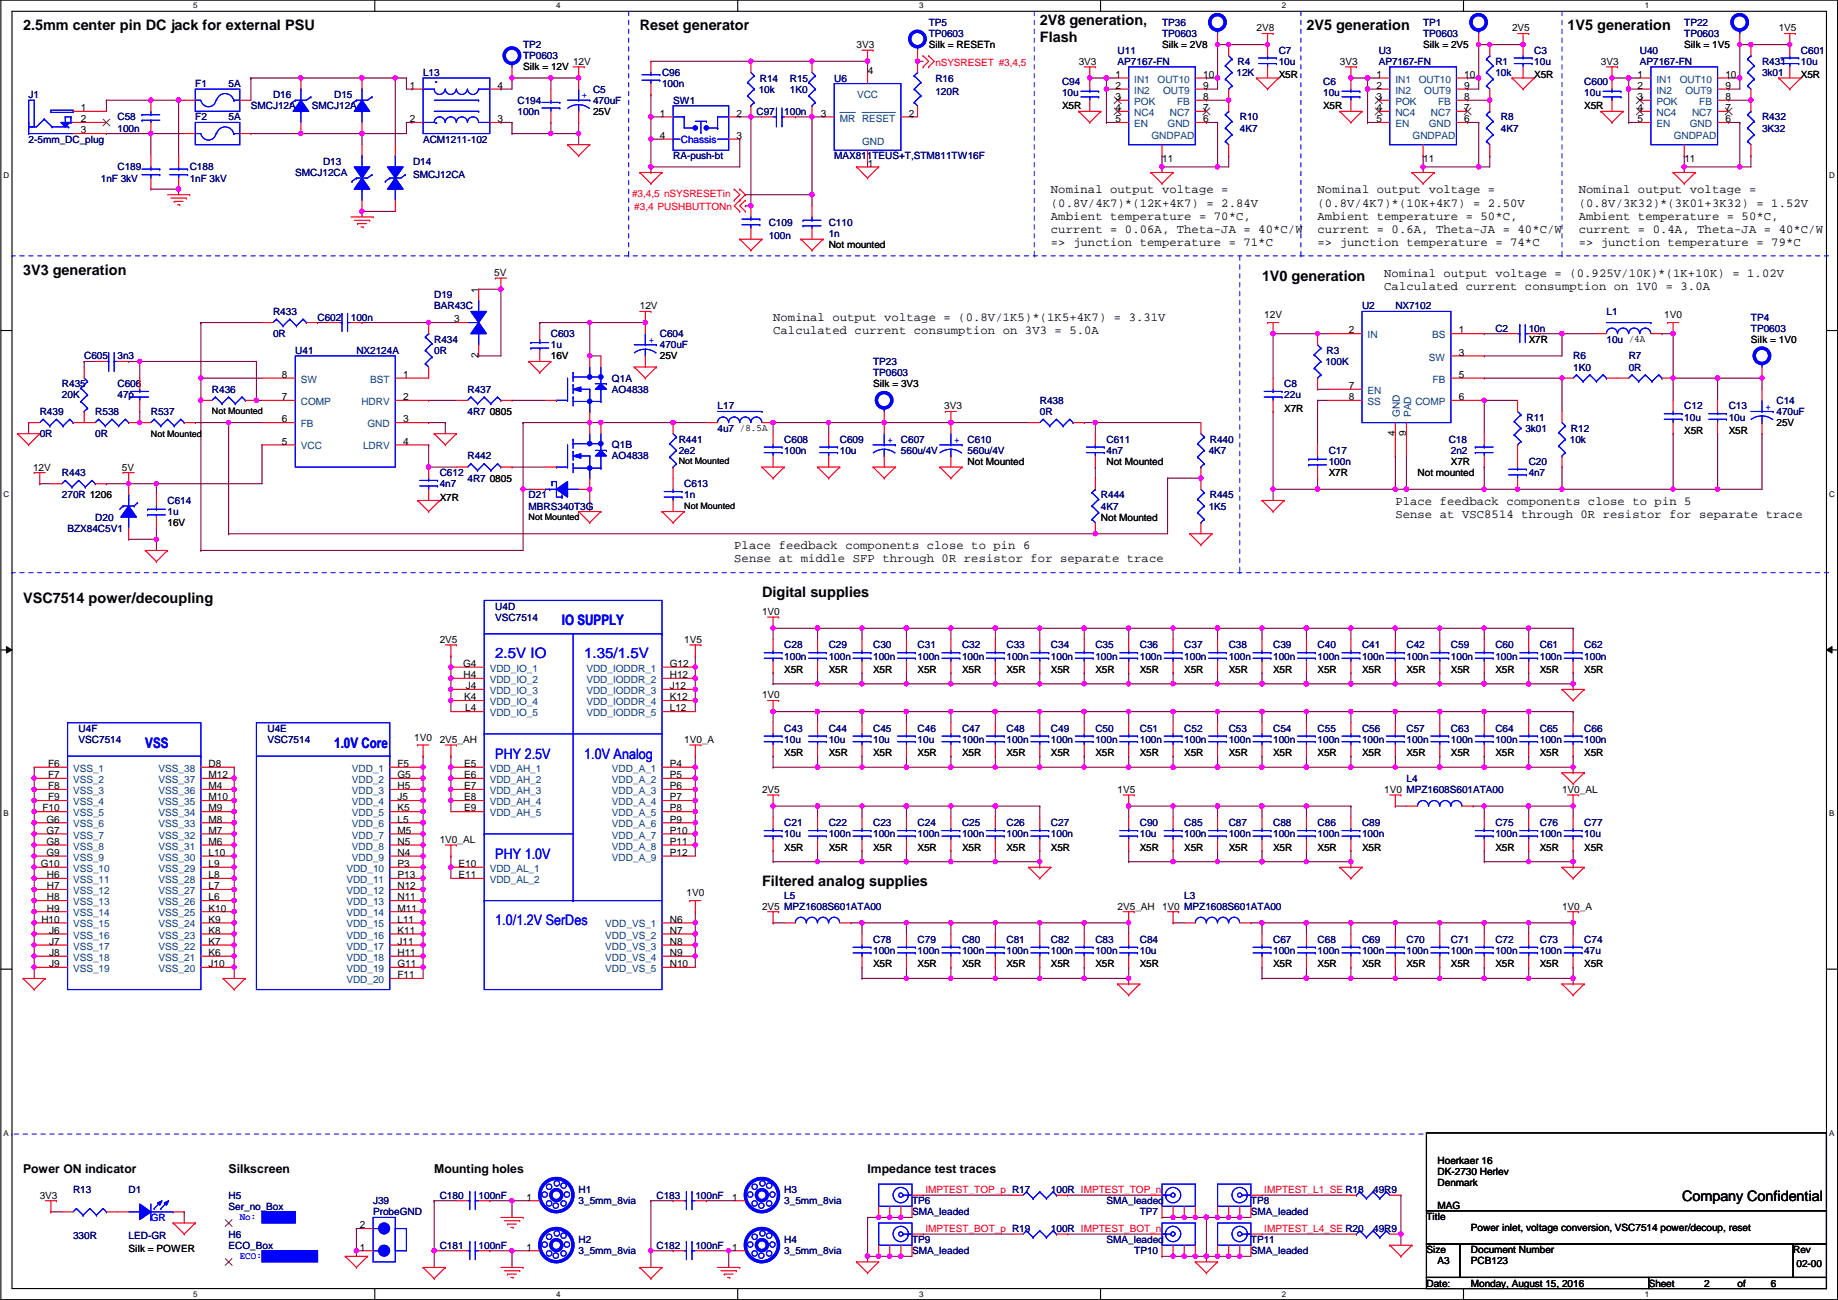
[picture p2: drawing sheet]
<svg xmlns="http://www.w3.org/2000/svg" width="420mm" height="297mm" viewBox="0 0 420 297" stroke-linecap="round" stroke-linejoin="round" font-family="sans-serif">
<defs><g id="words">
<g font-size="4.1" fill="#00f">
<text x="99.3" y="18.9">.</text>
<text x="99.3" y="28.3">.</text>
</g>
<g font-size="3.3">
<text x="237.7" y="5.7">2V8 generation,</text>
<text x="5.3" y="6.9">2.5mm center pin DC jack for external PSU</text>
<text x="146.3" y="6.9">Reset generator</text>
<text x="237.7" y="9.7">Flash</text>
<text x="298.7" y="6.9">2V5 generation</text>
<text x="358.3" y="6.9">1V5 generation</text>
<text x="5.3" y="62.8">3V3 generation</text>
<text x="288.5" y="64.1">1V0 generation</text>
<text x="5.3" y="137.8">VSC7514 power/decoupling</text>
<text x="174.2" y="136.5">Digital supplies</text>
<text x="174.2" y="202.5">Filtered analog supplies</text>
<text x="384.5" y="274.5">Company Confidential</text>
</g>
<g font-size="3.3" fill="#00f">
<text x="128.5" y="142.9">IO SUPPLY</text>
<text x="113.2" y="150.3">2.5V IO</text>
<text x="133.6" y="150.3">1.35/1.5V</text>
<text x="33.2" y="170.8">VSS</text>
<text x="76.4" y="170.8">1.0V Core</text>
<text x="113.2" y="173.4">PHY 2.5V</text>
<text x="133.6" y="173.4">1.0V Analog</text>
<text x="113.2" y="196.2">PHY 1.0V</text>
<text x="113.2" y="211.5">1.0/1.2V SerDes</text>
</g>
<g font-size="2.8">
<text x="240.2" y="44.2">Nominal output voltage =</text>
<text x="240.2" y="47.2">(0.8V/4K7)*(12K+4K7) = 2.84V</text>
<text x="301.2" y="44.2">Nominal output voltage =</text>
<text x="301.2" y="47.2">(0.8V/4K7)*(10K+4K7) = 2.50V</text>
<text x="360.9" y="44.2">Nominal output voltage =</text>
<text x="360.9" y="47.2">(0.8V/3K32)*(3K01+3K32) = 1.52V</text>
<text x="240.2" y="50.2">Ambient temperature = 70*C,</text>
<text x="240.2" y="53.2">current = 0.06A, Theta-JA = 40*C/W</text>
<text x="301.2" y="50.2">Ambient temperature = 50*C,</text>
<text x="301.2" y="53.2">current = 0.6A, Theta-JA = 40*C/W</text>
<text x="360.9" y="50.2">Ambient temperature = 50*C,</text>
<text x="360.9" y="53.2">current = 0.4A, Theta-JA = 40*C/W</text>
<text x="240.2" y="56.2">=&gt; junction temperature = 71*C</text>
<text x="301.2" y="56.2">=&gt; junction temperature = 74*C</text>
<text x="360.9" y="56.2">=&gt; junction temperature = 79*C</text>
<text x="316.4" y="63.2">Nominal output voltage = (0.925V/10K)*(1K+10K) = 1.02V</text>
<text x="316.4" y="66.3">Calculated current consumption on 1V0 = 3.0A</text>
<text x="176.7" y="73.4">Nominal output voltage = (0.8V/1K5)*(1K5+4K7) = 3.31V</text>
<text x="176.7" y="76.4">Calculated current consumption on 3V3 = 5.0A</text>
<text x="319" y="115.3">Place feedback components close to pin 5</text>
<text x="319" y="118.3">Sense at VSC8514 through 0R resistor for separate trace</text>
<text x="167.8" y="125.5">Place feedback components close to pin 6</text>
<text x="167.8" y="128.5">Sense at middle SFP through 0R resistor for separate trace</text>
<text x="5.3" y="268.1">Power ON indicator</text>
<text x="52.3" y="268.1">Silkscreen</text>
<text x="99.3" y="268.1">Mounting holes</text>
<text x="198.3" y="268.1">Impedance test traces</text>
</g>
<g font-size="2.3" fill="#000080">
<text x="212.3" y="5.9">TP5</text>
<text x="265.6" y="5.9">TP36</text>
<text x="325.3" y="5.9">TP1</text>
<text x="385" y="5.9">TP22</text>
<text x="119.6" y="11">TP2</text>
<text x="212.3" y="8.5">TP0603</text>
<text x="265.6" y="8.5">TP0603</text>
<text x="325.3" y="8.5">TP0603</text>
<text x="385" y="8.5">TP0603</text>
<text x="96.7" y="17.4">L13</text>
<text x="119.6" y="13.5">TP0603</text>
<text x="151.3" y="17.4">C96</text>
<text x="255.5" y="12.3">U11</text>
<text x="255.5" y="14.8">AP7167-FN</text>
<text x="282.6" y="17.4">12K</text>
<text x="282.9" y="14.8">R4</text>
<text x="292.3" y="12.3">C7</text>
<text x="292.3" y="14.8">10u</text>
<text x="315.2" y="12.3">U3</text>
<text x="315.2" y="14.8">AP7167-FN</text>
<text x="341.8" y="14.8">R1</text>
<text x="341.8" y="17.4">10k</text>
<text x="350.7" y="12.3">C3</text>
<text x="350.7" y="14.8">10u</text>
<text x="374.9" y="12.3">U40</text>
<text x="374.9" y="14.8">AP7167-FN</text>
<text x="402.8" y="14.8">R431</text>
<text x="402.8" y="17.4">3k01</text>
<text x="411.7" y="12.3">C601</text>
<text x="411.7" y="14.8">10u</text>
<text x="6.6" y="22.4">J1</text>
<text x="44.7" y="19.9">F1</text>
<text x="52.3" y="19.9">5A</text>
<text x="62.4" y="22.4">D16</text>
<text x="76.4" y="22.4">D15</text>
<text x="118.3" y="23.7">C194</text>
<text x="135.6" y="21.2">C5</text>
<text x="135.6" y="23.7">470uF</text>
<text x="151.3" y="19.9">100n</text>
<text x="153.9" y="23.7">SW1</text>
<text x="173.4" y="21.2">10k</text>
<text x="173.7" y="18.6">R14</text>
<text x="180.5" y="18.6">R15</text>
<text x="180.5" y="21.2">1K0</text>
<text x="190.7" y="18.6">U6</text>
<text x="213.8" y="18.6">R16</text>
<text x="213.8" y="21.7">120R</text>
<text x="242.8" y="19.4">C94</text>
<text x="242.8" y="21.9">10u</text>
<text x="302.5" y="19.4">C6</text>
<text x="302.5" y="21.9">10u</text>
<text x="362.2" y="19.4">C600</text>
<text x="362.2" y="21.9">10u</text>
<text x="26.9" y="27.5">C58</text>
<text x="44.7" y="27.5">F2</text>
<text x="52.3" y="27.5">5A</text>
<text x="57.4" y="25">SMCJ12A</text>
<text x="71.3" y="25">SMCJ12A</text>
<text x="118.3" y="26.2">100n</text>
<text x="172.9" y="26.2">C97</text>
<text x="179.3" y="26.2">100n</text>
<text x="283.4" y="27.5">R10</text>
<text x="343.1" y="27.5">R8</text>
<text x="402.8" y="27.5">R432</text>
<text x="6.6" y="32.6">2-5mm_DC_plug</text>
<text x="26.9" y="30.1">100n</text>
<text x="96.7" y="32.6">ACM1211-102</text>
<text x="283.4" y="30.1">4K7</text>
<text x="343.1" y="30.1">4K7</text>
<text x="402.8" y="30.1">3K32</text>
<text x="23.1" y="41.5">1nF 3kV</text>
<text x="26.9" y="38.9">C189</text>
<text x="43.4" y="38.9">C188</text>
<text x="43.4" y="41.5">1nF 3kV</text>
<text x="67.5" y="40.2">SMCJ12CA</text>
<text x="73.9" y="37.7">D13</text>
<text x="94.4" y="37.7">D14</text>
<text x="94.4" y="40.7">SMCJ12CA</text>
<text x="153.9" y="36.4">RA-push-bt</text>
<text x="190.7" y="36.4">MAX811TEUS+T,STM811TW16F</text>
<text x="175.7" y="51.6">C109</text>
<text x="189.4" y="51.6">C110</text>
<text x="175.7" y="54.7">100n</text>
<text x="189.4" y="54.2">1n</text>
<text x="62.4" y="72">R433</text>
<text x="99.3" y="68.2">D19</text>
<text x="99.3" y="70.7">BAR43C</text>
<text x="311.4" y="70.7">U2</text>
<text x="319" y="70.7">NX7102</text>
<text x="367.2" y="72">L1</text>
<text x="62.4" y="77">0R</text>
<text x="72.6" y="73.2">C602</text>
<text x="80.2" y="73.2">100n</text>
<text x="125.9" y="77">C603</text>
<text x="150.8" y="77">C604</text>
<text x="341.8" y="75.8">C2</text>
<text x="349.5" y="75.8">10n</text>
<text x="400.3" y="73.2">TP4</text>
<text x="400.3" y="75.8">TP0603</text>
<text x="19.3" y="82.1">C605</text>
<text x="26.9" y="82.1">3n3</text>
<text x="67.5" y="80.9">U41</text>
<text x="81.5" y="80.9">NX2124A</text>
<text x="99.3" y="78.3">R434</text>
<text x="99.3" y="80.9">0R</text>
<text x="125.9" y="79.6">1u</text>
<text x="150.8" y="79.6">470uF</text>
<text x="199.6" y="83.4">TP23</text>
<text x="303" y="83.4">100K</text>
<text x="303.2" y="80.9">R3</text>
<text x="359.6" y="82.1">R6</text>
<text x="367.2" y="78.3">10u /4A</text>
<text x="372.3" y="82.1">R7</text>
<text x="14.2" y="88.5">R435</text>
<text x="26.9" y="88.5">C606</text>
<text x="48.5" y="89.7">R436</text>
<text x="106.9" y="89.7">R437</text>
<text x="139.9" y="87.2">Q1A</text>
<text x="139.9" y="89.7">AO4838</text>
<text x="199.6" y="85.9">TP0603</text>
<text x="293.6" y="88.5">C8</text>
<text x="359.6" y="84.7">1K0</text>
<text x="372.3" y="84.7">0R</text>
<text x="9.1" y="94.8">R439</text>
<text x="14.2" y="91">20K</text>
<text x="21.8" y="94.8">R538</text>
<text x="26.9" y="91">47p</text>
<text x="34.5" y="94.8">R537</text>
<text x="106.9" y="94.8">4R7</text>
<text x="164" y="93.6">L17</text>
<text x="237.7" y="92.3">R438</text>
<text x="237.7" y="94.8">0R</text>
<text x="293.6" y="91">22u</text>
<text x="385" y="93.6">C12</text>
<text x="395.2" y="93.6">C13</text>
<text x="406.1" y="92.3">C14</text>
<text x="406.1" y="94.8">470uF</text>
<text x="9.1" y="99.9">0R</text>
<text x="21.8" y="99.9">0R</text>
<text x="155.1" y="101.2">R441</text>
<text x="164" y="98.6">4u7 /8.5A</text>
<text x="179.3" y="101.2">C608</text>
<text x="192" y="101.2">C609</text>
<text x="205.9" y="101.2">C607</text>
<text x="221.2" y="101.2">C610</text>
<text x="252.9" y="101.2">C611</text>
<text x="276.6" y="101.2">R440</text>
<text x="331.2" y="101.2">C18</text>
<text x="348.7" y="98.6">3k01</text>
<text x="348.9" y="96.1">R11</text>
<text x="358.8" y="101.2">10k</text>
<text x="359.1" y="98.6">R12</text>
<text x="385" y="96.1">10u</text>
<text x="395.2" y="96.1">10u</text>
<text x="106.9" y="105">R442</text>
<text x="139.9" y="102.4">Q1B</text>
<text x="139.9" y="105">AO4838</text>
<text x="155.1" y="103.7">2e2</text>
<text x="179.3" y="103.7">100n</text>
<text x="192" y="103.7">10u</text>
<text x="205.9" y="103.7">560u/4V</text>
<text x="221.2" y="103.7">560u/4V</text>
<text x="252.9" y="103.7">4n7</text>
<text x="276.3" y="103.7">4K7</text>
<text x="303.7" y="103.7">C17</text>
<text x="303.7" y="106.3">100n</text>
<text x="331.7" y="103.7">2n2</text>
<text x="349.5" y="106.3">C20</text>
<text x="14.2" y="108.8">R443</text>
<text x="14.2" y="113.9">270R 1206</text>
<text x="100.5" y="108.8">C612</text>
<text x="100.5" y="111.3">4n7</text>
<text x="106.9" y="110.1">4R7</text>
<text x="120.9" y="113.9">D21</text>
<text x="156.4" y="111.3">C613</text>
<text x="156.4" y="113.9">1n</text>
<text x="251.7" y="113.9">R444</text>
<text x="276.6" y="113.9">R445</text>
<text x="349.5" y="108.8">4n7</text>
<text x="21.8" y="119">D20</text>
<text x="38.3" y="115.1">C614</text>
<text x="38.3" y="117.7">1u</text>
<text x="120.9" y="116.4">MBRS340T3G</text>
<text x="251.7" y="116.4">4K7</text>
<text x="276.3" y="116.4">1K5</text>
<text x="15.4" y="121.5">BZX84C5V1</text>
<text x="113.2" y="139.3">U4D</text>
<text x="113.2" y="141.8">VSC7514</text>
<text x="179.3" y="148.2">C28</text>
<text x="189.4" y="148.2">C29</text>
<text x="199.6" y="148.2">C30</text>
<text x="209.8" y="148.2">C31</text>
<text x="219.9" y="148.2">C32</text>
<text x="230.1" y="148.2">C33</text>
<text x="240.2" y="148.2">C34</text>
<text x="250.4" y="148.2">C35</text>
<text x="260.6" y="148.2">C36</text>
<text x="270.7" y="148.2">C37</text>
<text x="280.9" y="148.2">C38</text>
<text x="291" y="148.2">C39</text>
<text x="301.2" y="148.2">C40</text>
<text x="311.4" y="148.2">C41</text>
<text x="321.5" y="148.2">C42</text>
<text x="331.7" y="148.2">C59</text>
<text x="341.8" y="148.2">C60</text>
<text x="352" y="148.2">C61</text>
<text x="362.2" y="148.2">C62</text>
<text x="179.3" y="150.7">100n</text>
<text x="189.4" y="150.7">100n</text>
<text x="199.6" y="150.7">100n</text>
<text x="209.8" y="150.7">100n</text>
<text x="219.9" y="150.7">100n</text>
<text x="230.1" y="150.7">100n</text>
<text x="240.2" y="150.7">100n</text>
<text x="250.4" y="150.7">100n</text>
<text x="260.6" y="150.7">100n</text>
<text x="270.7" y="150.7">100n</text>
<text x="280.9" y="150.7">100n</text>
<text x="291" y="150.7">100n</text>
<text x="301.2" y="150.7">100n</text>
<text x="311.4" y="150.7">100n</text>
<text x="321.5" y="150.7">100n</text>
<text x="331.7" y="150.7">100n</text>
<text x="341.8" y="150.7">100n</text>
<text x="352" y="150.7">100n</text>
<text x="362.2" y="150.7">100n</text>
<text x="18" y="167.2">U4F</text>
<text x="61.2" y="167.2">U4E</text>
<text x="179.3" y="167.2">C43</text>
<text x="189.4" y="167.2">C44</text>
<text x="199.6" y="167.2">C45</text>
<text x="209.8" y="167.2">C46</text>
<text x="219.9" y="167.2">C47</text>
<text x="230.1" y="167.2">C48</text>
<text x="240.2" y="167.2">C49</text>
<text x="250.4" y="167.2">C50</text>
<text x="260.6" y="167.2">C51</text>
<text x="270.7" y="167.2">C52</text>
<text x="280.9" y="167.2">C53</text>
<text x="291" y="167.2">C54</text>
<text x="301.2" y="167.2">C55</text>
<text x="311.4" y="167.2">C56</text>
<text x="321.5" y="167.2">C57</text>
<text x="331.7" y="167.2">C63</text>
<text x="341.8" y="167.2">C64</text>
<text x="352" y="167.2">C65</text>
<text x="362.2" y="167.2">C66</text>
<text x="18" y="169.8">VSC7514</text>
<text x="61.2" y="169.8">VSC7514</text>
<text x="179.3" y="169.8">10u</text>
<text x="189.4" y="169.8">10u</text>
<text x="199.6" y="169.8">10u</text>
<text x="209.8" y="169.8">10u</text>
<text x="219.9" y="169.8">100n</text>
<text x="230.1" y="169.8">100n</text>
<text x="240.2" y="169.8">100n</text>
<text x="250.4" y="169.8">100n</text>
<text x="260.6" y="169.8">100n</text>
<text x="270.7" y="169.8">100n</text>
<text x="280.9" y="169.8">100n</text>
<text x="291" y="169.8">100n</text>
<text x="301.2" y="169.8">100n</text>
<text x="311.4" y="169.8">100n</text>
<text x="321.5" y="169.8">100n</text>
<text x="331.7" y="169.8">100n</text>
<text x="341.8" y="169.8">100n</text>
<text x="352" y="169.8">100n</text>
<text x="362.2" y="169.8">100n</text>
<text x="321.5" y="178.6">L4</text>
<text x="179.3" y="188.8">C21</text>
<text x="179.3" y="191.3">10u</text>
<text x="189.4" y="188.8">C22</text>
<text x="189.4" y="191.3">100n</text>
<text x="199.6" y="188.8">C23</text>
<text x="199.6" y="191.3">100n</text>
<text x="209.8" y="188.8">C24</text>
<text x="209.8" y="191.3">100n</text>
<text x="219.9" y="188.8">C25</text>
<text x="219.9" y="191.3">100n</text>
<text x="230.1" y="188.8">C26</text>
<text x="230.1" y="191.3">100n</text>
<text x="240.2" y="188.8">C27</text>
<text x="240.2" y="191.3">100n</text>
<text x="260.6" y="188.8">C90</text>
<text x="260.6" y="191.3">10u</text>
<text x="270.7" y="188.8">C85</text>
<text x="270.7" y="191.3">100n</text>
<text x="280.9" y="188.8">C87</text>
<text x="280.9" y="191.3">100n</text>
<text x="291" y="188.8">C88</text>
<text x="291" y="191.3">100n</text>
<text x="301.2" y="188.8">C86</text>
<text x="301.2" y="191.3">100n</text>
<text x="311.4" y="188.8">C89</text>
<text x="311.4" y="191.3">100n</text>
<text x="341.8" y="188.8">C75</text>
<text x="341.8" y="191.3">100n</text>
<text x="352" y="188.8">C76</text>
<text x="352" y="191.3">100n</text>
<text x="362.2" y="188.8">C77</text>
<text x="362.2" y="191.3">10u</text>
<text x="179.3" y="205.3">L5</text>
<text x="270.7" y="205.3">L3</text>
<text x="199.6" y="215.5">C78</text>
<text x="209.8" y="215.5">C79</text>
<text x="219.9" y="215.5">C80</text>
<text x="230.1" y="215.5">C81</text>
<text x="240.2" y="215.5">C82</text>
<text x="250.4" y="215.5">C83</text>
<text x="260.6" y="215.5">C84</text>
<text x="291" y="215.5">C67</text>
<text x="301.2" y="215.5">C68</text>
<text x="311.4" y="215.5">C69</text>
<text x="321.5" y="215.5">C70</text>
<text x="331.7" y="215.5">C71</text>
<text x="341.8" y="215.5">C72</text>
<text x="352" y="215.5">C73</text>
<text x="362.2" y="215.5">C74</text>
<text x="199.6" y="218">100n</text>
<text x="209.8" y="218">100n</text>
<text x="219.9" y="218">100n</text>
<text x="230.1" y="218">100n</text>
<text x="240.2" y="218">100n</text>
<text x="250.4" y="218">100n</text>
<text x="260.6" y="218">10u</text>
<text x="291" y="218">100n</text>
<text x="301.2" y="218">100n</text>
<text x="311.4" y="218">100n</text>
<text x="321.5" y="218">100n</text>
<text x="331.7" y="218">100n</text>
<text x="341.8" y="218">100n</text>
<text x="352" y="218">100n</text>
<text x="362.2" y="218">47u</text>
<text x="16.7" y="272.6">R13</text>
<text x="29.4" y="272.6">D1</text>
<text x="52.3" y="273.9">H5</text>
<text x="85.3" y="275.2">J39</text>
<text x="100.5" y="273.9">C180</text>
<text x="109.4" y="273.9">100nF</text>
<text x="132.3" y="272.6">H1</text>
<text x="132.3" y="275.2">3_5mm_8via</text>
<text x="150.1" y="273.9">C183</text>
<text x="159" y="273.9">100nF</text>
<text x="179.3" y="272.6">H3</text>
<text x="179.3" y="275.2">3_5mm_8via</text>
<text x="208.5" y="275.2">TP6</text>
<text x="240.2" y="272.6">100R IMPTEST_TOP_n</text>
<text x="252.9" y="275.2">SMA_leaded</text>
<text x="286" y="275.2">TP8</text>
<text x="313.9" y="272.6">49R9</text>
<text x="52.3" y="276.4">Ser_no_Box</text>
<text x="85.3" y="277.7">ProbeGND</text>
<text x="208.5" y="277.7">SMA_leaded</text>
<text x="240.2" y="281.5">100R IMPTEST_BOT_n</text>
<text x="260.6" y="277.7">TP7</text>
<text x="286" y="277.7">SMA_leaded</text>
<text x="313.9" y="281.5">49R9</text>
<text x="16.7" y="283">330R</text>
<text x="29.4" y="283">LED-GR</text>
<text x="52.3" y="282.8">H6</text>
<text x="52.3" y="285.3">ECO_Box</text>
<text x="100.5" y="285.3">C181</text>
<text x="109.4" y="285.3">100nF</text>
<text x="132.3" y="284.1">H2</text>
<text x="132.3" y="286.6">3_5mm_8via</text>
<text x="150.1" y="285.3">C182</text>
<text x="159" y="285.3">100nF</text>
<text x="179.3" y="284.1">H4</text>
<text x="179.3" y="286.6">3_5mm_8via</text>
<text x="208.5" y="284.1">TP9</text>
<text x="208.5" y="286.6">SMA_leaded</text>
<text x="252.9" y="284.1">SMA_leaded</text>
<text x="259.3" y="286.6">TP10</text>
<text x="286" y="284.1">TP11</text>
<text x="286" y="286.6">SMA_leaded</text>
</g>
<g font-size="2.3">
<text x="195.8" y="11">3V3</text>
<text x="212.3" y="11">Silk = RESETn</text>
<text x="265.6" y="11">Silk = 2V8</text>
<text x="287.2" y="7.2">2V8</text>
<text x="325.3" y="11">Silk = 2V5</text>
<text x="345.6" y="7.2">2V5</text>
<text x="385" y="11">Silk = 1V5</text>
<text x="406.6" y="7.2">1V5</text>
<text x="119.6" y="16.1">Silk = 12V</text>
<text x="131" y="14.8">12V</text>
<text x="198.4" y="16.8">4</text>
<text x="246.6" y="14.8">3V3</text>
<text x="255" y="17.8">1</text>
<text x="275" y="17.8">10</text>
<text x="292.3" y="17.9">X5R</text>
<text x="306.3" y="14.8">3V3</text>
<text x="314.7" y="17.8">1</text>
<text x="334.7" y="17.8">10</text>
<text x="350.7" y="17.9">X5R</text>
<text x="366" y="14.8">3V3</text>
<text x="374.3" y="17.8">1</text>
<text x="394.4" y="17.8">10</text>
<text x="411.7" y="17.9">X5R</text>
<text x="93.7" y="20.3">1</text>
<text x="113.7" y="20.3">4</text>
<text x="255" y="22.9">3</text>
<text x="255" y="20.3">2</text>
<text x="275" y="20.3">9</text>
<text x="275" y="22.9">8</text>
<text x="314.7" y="22.9">3</text>
<text x="314.7" y="20.3">2</text>
<text x="334.7" y="20.3">9</text>
<text x="334.7" y="22.9">8</text>
<text x="374.3" y="22.9">3</text>
<text x="374.3" y="20.3">2</text>
<text x="394.4" y="20.3">9</text>
<text x="394.4" y="22.9">8</text>
<text x="18.5" y="27.9">2</text>
<text x="18.5" y="25.4">1</text>
<text x="93.7" y="27.9">2</text>
<text x="113.7" y="27.9">3</text>
<text x="135.6" y="26.2">25V</text>
<text x="150.8" y="26.7">1</text>
<text x="168.3" y="26.7">2</text>
<text x="187.7" y="26.7">3</text>
<text x="207.7" y="26.7">2</text>
<text x="242.8" y="25">X5R</text>
<text x="255" y="25.4">4</text>
<text x="255" y="27.9">5</text>
<text x="275" y="27.9">6</text>
<text x="275" y="25.4">7</text>
<text x="302.5" y="25">X5R</text>
<text x="314.7" y="25.4">4</text>
<text x="314.7" y="27.9">5</text>
<text x="334.7" y="27.9">6</text>
<text x="334.7" y="25.4">7</text>
<text x="362.2" y="25">X5R</text>
<text x="374.3" y="25.4">4</text>
<text x="374.3" y="27.9">5</text>
<text x="394.4" y="27.9">6</text>
<text x="394.4" y="25.4">7</text>
<text x="18.5" y="30.5">3</text>
<text x="150.8" y="31.7">4</text>
<text x="168.3" y="31.7">3</text>
<text x="198.4" y="38.2">1</text>
<text x="265.7" y="36.9">11</text>
<text x="325.4" y="36.9">11</text>
<text x="385.1" y="36.9">11</text>
<text x="189.4" y="56.7">Not mounted</text>
<text x="113" y="63.1">5V</text>
<text x="109.4" y="66.8" transform="rotate(-90 109.4 66.8)">1</text>
<text x="146.3" y="70.7">12V</text>
<text x="103.8" y="73.7">3</text>
<text x="289" y="72.7">12V</text>
<text x="308.3" y="76.2">2</text>
<text x="333.4" y="76.2">1</text>
<text x="380.4" y="72.7">1V0</text>
<text x="109.4" y="81.8" transform="rotate(-90 109.4 81.8)">2</text>
<text x="125.9" y="82.1">16V</text>
<text x="150.8" y="82.1">25V</text>
<text x="333.4" y="81.3">3</text>
<text x="349.5" y="78.3">X7R</text>
<text x="400.3" y="78.3">Silk = 1V0</text>
<text x="64.5" y="86.4">8</text>
<text x="92.1" y="86.4">1</text>
<text x="199.6" y="88.5">Silk = 3V3</text>
<text x="308.3" y="88.9">7</text>
<text x="333.4" y="86.4">5</text>
<text x="64.5" y="91.4">7</text>
<text x="92.1" y="91.4">2</text>
<text x="112" y="94.8">0805</text>
<text x="215.8" y="93.6">3V3</text>
<text x="293.6" y="94.1">X7R</text>
<text x="308.3" y="91.4">8</text>
<text x="333.4" y="91.4">6</text>
<text x="64.5" y="101.6">5</text>
<text x="64.5" y="96.5">6</text>
<text x="92.1" y="101.6">4</text>
<text x="92.1" y="96.5">3</text>
<text x="318.9" y="99.6" transform="rotate(-90 318.9 99.6)">4</text>
<text x="321.5" y="99.6" transform="rotate(-90 321.5 99.6)">9</text>
<text x="385" y="99.1">X5R</text>
<text x="395.2" y="99.1">X5R</text>
<text x="406.1" y="97.4">25V</text>
<text x="7.6" y="107.5">12V</text>
<text x="27.9" y="107.5">5V</text>
<text x="221.2" y="106.3">Not Mounted</text>
<text x="252.9" y="106.3">Not Mounted</text>
<text x="331.7" y="106.3">X7R</text>
<text x="112" y="110.1">0805</text>
<text x="303.7" y="108.8">X7R</text>
<text x="324.1" y="108.8">Not mounted</text>
<text x="100.5" y="114.4">X7R</text>
<text x="251.7" y="119">Not Mounted</text>
<text x="38.3" y="120.2">16V</text>
<text x="174.2" y="140.5">1V0</text>
<text x="100.5" y="146.9">2V5</text>
<text x="156.4" y="146.9">1V5</text>
<text x="105.9" y="152.4">G4</text>
<text x="106" y="154.9">H4</text>
<text x="153.1" y="152.4">G12</text>
<text x="153.1" y="154.9">H12</text>
<text x="179.3" y="153.8">X5R</text>
<text x="189.4" y="153.8">X5R</text>
<text x="199.6" y="153.8">X5R</text>
<text x="209.8" y="153.8">X5R</text>
<text x="219.9" y="153.8">X5R</text>
<text x="230.1" y="153.8">X5R</text>
<text x="240.2" y="153.8">X5R</text>
<text x="250.4" y="153.8">X5R</text>
<text x="260.6" y="153.8">X5R</text>
<text x="270.7" y="153.8">X5R</text>
<text x="280.9" y="153.8">X5R</text>
<text x="291" y="153.8">X5R</text>
<text x="301.2" y="153.8">X5R</text>
<text x="311.4" y="153.8">X5R</text>
<text x="321.5" y="153.8">X5R</text>
<text x="331.7" y="153.8">X5R</text>
<text x="341.8" y="153.8">X5R</text>
<text x="352" y="153.8">X5R</text>
<text x="362.2" y="153.8">X5R</text>
<text x="106.1" y="160">K4</text>
<text x="106.5" y="157.5">J4</text>
<text x="153.1" y="157.5">J12</text>
<text x="153.1" y="160">K12</text>
<text x="174.2" y="159.6">1V0</text>
<text x="106.4" y="162.6">L4</text>
<text x="153.1" y="162.6">L12</text>
<text x="94.7" y="169.2">1V0</text>
<text x="100.5" y="169.8">2V5_AH</text>
<text x="156.4" y="169.8">1V0_A</text>
<text x="179.3" y="172.8">X5R</text>
<text x="189.4" y="172.8">X5R</text>
<text x="199.6" y="172.8">X5R</text>
<text x="209.8" y="172.8">X5R</text>
<text x="219.9" y="172.8">X5R</text>
<text x="230.1" y="172.8">X5R</text>
<text x="240.2" y="172.8">X5R</text>
<text x="250.4" y="172.8">X5R</text>
<text x="260.6" y="172.8">X5R</text>
<text x="270.7" y="172.8">X5R</text>
<text x="280.9" y="172.8">X5R</text>
<text x="291" y="172.8">X5R</text>
<text x="301.2" y="172.8">X5R</text>
<text x="311.4" y="172.8">X5R</text>
<text x="321.5" y="172.8">X5R</text>
<text x="331.7" y="172.8">X5R</text>
<text x="341.8" y="172.8">X5R</text>
<text x="352" y="172.8">X5R</text>
<text x="362.2" y="172.8">X5R</text>
<text x="11" y="175.3">F6</text>
<text x="11" y="177.8">F7</text>
<text x="47.7" y="177.8">M12</text>
<text x="47.7" y="175.3">D8</text>
<text x="90.9" y="175.3">F5</text>
<text x="90.9" y="177.8">G5</text>
<text x="106.1" y="175.3">E5</text>
<text x="106.1" y="177.8">E6</text>
<text x="153.1" y="175.3">P4</text>
<text x="153.1" y="177.8">P5</text>
<text x="9.7" y="185.4">F10</text>
<text x="11" y="180.3">F8</text>
<text x="11" y="182.9">F9</text>
<text x="47.7" y="185.4">M9</text>
<text x="47.7" y="182.9">M10</text>
<text x="47.7" y="180.3">M4</text>
<text x="90.9" y="180.3">H5</text>
<text x="90.9" y="182.9">J5</text>
<text x="90.9" y="185.4">K5</text>
<text x="106.1" y="180.3">E7</text>
<text x="106.1" y="182.9">E8</text>
<text x="106.1" y="185.4">E9</text>
<text x="153.1" y="180.3">P6</text>
<text x="153.1" y="182.9">P7</text>
<text x="153.1" y="185.4">P8</text>
<text x="174.2" y="181.2">2V5</text>
<text x="255.5" y="181.2">1V5</text>
<text x="316.4" y="181.2">1V0 MPZ1608S601ATA00</text>
<text x="357.1" y="181.2">1V0_AL</text>
<text x="10.6" y="188">G6</text>
<text x="10.6" y="190.5">G7</text>
<text x="47.7" y="190.5">M7</text>
<text x="47.7" y="188">M8</text>
<text x="90.9" y="188">L5</text>
<text x="90.9" y="190.5">M5</text>
<text x="153.1" y="188">P9</text>
<text x="153.1" y="190.5">P10</text>
<text x="10.6" y="193">G8</text>
<text x="10.6" y="195.6">G9</text>
<text x="47.7" y="195.6">L10</text>
<text x="47.7" y="193">M6</text>
<text x="90.9" y="193">N5</text>
<text x="90.9" y="195.6">N4</text>
<text x="100.5" y="192.6">1V0_AL</text>
<text x="153.1" y="193">P11</text>
<text x="153.1" y="195.6">P12</text>
<text x="179.3" y="194.4">X5R</text>
<text x="189.4" y="194.4">X5R</text>
<text x="199.6" y="194.4">X5R</text>
<text x="209.8" y="194.4">X5R</text>
<text x="219.9" y="194.4">X5R</text>
<text x="230.1" y="194.4">X5R</text>
<text x="240.2" y="194.4">X5R</text>
<text x="260.6" y="194.4">X5R</text>
<text x="270.7" y="194.4">X5R</text>
<text x="280.9" y="194.4">X5R</text>
<text x="291" y="194.4">X5R</text>
<text x="301.2" y="194.4">X5R</text>
<text x="311.4" y="194.4">X5R</text>
<text x="341.8" y="194.4">X5R</text>
<text x="352" y="194.4">X5R</text>
<text x="362.2" y="194.4">X5R</text>
<text x="9.3" y="198.1">G10</text>
<text x="10.7" y="200.7">H6</text>
<text x="10.7" y="203.2">H7</text>
<text x="47.7" y="203.2">L7</text>
<text x="47.7" y="200.7">L8</text>
<text x="47.7" y="198.1">L9</text>
<text x="90.9" y="198.1">P3</text>
<text x="90.9" y="200.7">P13</text>
<text x="90.9" y="203.2">N12</text>
<text x="104.8" y="198.1">E10</text>
<text x="104.8" y="200.7">E11</text>
<text x="10.7" y="205.7">H8</text>
<text x="10.7" y="208.3">H9</text>
<text x="47.7" y="208.3">K10</text>
<text x="47.7" y="205.7">L6</text>
<text x="90.9" y="205.7">N11</text>
<text x="90.9" y="208.3">M11</text>
<text x="156.9" y="204.8">1V0</text>
<text x="174.2" y="207.9">2V5 MPZ1608S601ATA00</text>
<text x="255.5" y="207.9">2V5_AH</text>
<text x="265.6" y="207.9">1V0 MPZ1608S601ATA00</text>
<text x="357.1" y="207.9">1V0_A</text>
<text x="9.5" y="210.8">H10</text>
<text x="11.2" y="213.4">J6</text>
<text x="11.2" y="215.9">J7</text>
<text x="47.7" y="215.9">K7</text>
<text x="47.7" y="213.4">K8</text>
<text x="47.7" y="210.8">K9</text>
<text x="90.9" y="215.9">J11</text>
<text x="90.9" y="210.8">L11</text>
<text x="90.9" y="213.4">K11</text>
<text x="153.1" y="210.8">N6</text>
<text x="153.1" y="213.4">N7</text>
<text x="153.1" y="215.9">N8</text>
<text x="11.2" y="218.4">J8</text>
<text x="11.2" y="221">J9</text>
<text x="47.7" y="221">J10</text>
<text x="47.7" y="218.4">K6</text>
<text x="90.9" y="218.4">H11</text>
<text x="90.9" y="221">G11</text>
<text x="153.1" y="218.4">N9</text>
<text x="153.1" y="221">N10</text>
<text x="199.6" y="221.1">X5R</text>
<text x="209.8" y="221.1">X5R</text>
<text x="219.9" y="221.1">X5R</text>
<text x="230.1" y="221.1">X5R</text>
<text x="240.2" y="221.1">X5R</text>
<text x="250.4" y="221.1">X5R</text>
<text x="260.6" y="221.1">X5R</text>
<text x="291" y="221.1">X5R</text>
<text x="301.2" y="221.1">X5R</text>
<text x="311.4" y="221.1">X5R</text>
<text x="321.5" y="221.1">X5R</text>
<text x="331.7" y="221.1">X5R</text>
<text x="341.8" y="221.1">X5R</text>
<text x="352" y="221.1">X5R</text>
<text x="362.2" y="221.1">X5R</text>
<text x="90.9" y="223.5">F11</text>
<text x="328.6" y="266">Hoerkaer 16</text>
<text x="328.6" y="268.6">DK-2730 Herlev</text>
<text x="9.1" y="273.9">3V3</text>
<text x="120.3" y="274.3">1</text>
<text x="167.3" y="274.3">1</text>
<text x="328.6" y="271.1">Denmark</text>
<text x="82.2" y="280.7">2</text>
<text x="326.1" y="278.7">Title</text>
<text x="328.6" y="276.2">MAG</text>
<text x="336.2" y="281.3">Power inlet, voltage conversion, VSC7514 power/decoup, reset</text>
<text x="29.4" y="286.1">Silk = POWER</text>
<text x="82.2" y="285.7">1</text>
<text x="120.3" y="285.7">1</text>
<text x="167.3" y="285.7">1</text>
<text x="326.1" y="286.3">Size</text>
<text x="336.2" y="286.3">Document Number</text>
<text x="409.9" y="286.3">Rev</text>
<text x="326.1" y="294">Date:</text>
<text x="328.6" y="288.9">A3</text>
<text x="336.2" y="288.9">PCB123</text>
<text x="336.2" y="294">Monday, August 15, 2016</text>
<text x="376.9" y="294">Sheet</text>
<text x="389.6" y="294">2</text>
<text x="397.2" y="294">of</text>
<text x="404.8" y="294">6</text>
<text x="410.7" y="289.4">02-00</text>
</g>
<g font-size="2.3" fill="#f00">
<text x="213.8" y="15.1">nSYSRESET #3,4,5</text>
<text x="144.5" y="45">#3,4,5 nSYSRESETin</text>
<text x="145" y="48.1">#3,4 PUSHBUTTONn</text>
<text x="211.5" y="272.6">IMPTEST_TOP_p R17</text>
<text x="289" y="272.6">IMPTEST_L1_SE R18</text>
<text x="211.5" y="281.5">IMPTEST_BOT_p R19</text>
<text x="289" y="281.5">IMPTEST_L4_SE R20</text>
</g>
<g font-size="2.3" fill="#00f">
<text x="133" y="22.5">+</text>
<text x="155.6" y="32.6">Chassis</text>
<text x="148.3" y="78.4">+</text>
<text x="403.6" y="93.6">+</text>
<text x="202.9" y="101.2">+</text>
<text x="218.1" y="101.2">+</text>
<text x="34.5" y="279">GR</text>
<text x="54.8" y="278.8">No:</text>
<text x="54.8" y="287.7">ECO:</text>
</g>
<g font-size="2.3" fill="#004080">
<text x="195.9" y="22.4">VCC</text>
<text x="259.3" y="18.9">IN1</text>
<text x="259.3" y="24">POK</text>
<text x="259.3" y="21.4">IN2</text>
<text x="264.6" y="18.9">OUT10</text>
<text x="265.9" y="21.4">OUT9</text>
<text x="269.1" y="24">FB</text>
<text x="319" y="18.9">IN1</text>
<text x="319" y="24">POK</text>
<text x="319" y="21.4">IN2</text>
<text x="324.3" y="18.9">OUT10</text>
<text x="325.6" y="21.4">OUT9</text>
<text x="328.7" y="24">FB</text>
<text x="378.7" y="18.9">IN1</text>
<text x="378.7" y="24">POK</text>
<text x="378.7" y="21.4">IN2</text>
<text x="384" y="18.9">OUT10</text>
<text x="385.3" y="21.4">OUT9</text>
<text x="388.4" y="24">FB</text>
<text x="192" y="27.8">MR RESET</text>
<text x="259.3" y="26.5">NC4</text>
<text x="259.3" y="29">EN</text>
<text x="266.9" y="29">GND</text>
<text x="267.4" y="26.5">NC7</text>
<text x="319" y="26.5">NC4</text>
<text x="319" y="29">EN</text>
<text x="326.6" y="29">GND</text>
<text x="327.1" y="26.5">NC7</text>
<text x="378.7" y="26.5">NC4</text>
<text x="378.7" y="29">EN</text>
<text x="386.3" y="29">GND</text>
<text x="386.8" y="26.5">NC7</text>
<text x="197.1" y="33">GND</text>
<text x="263.2" y="31.7">GNDPAD</text>
<text x="322.9" y="31.7">GNDPAD</text>
<text x="382.6" y="31.7">GNDPAD</text>
<text x="312.6" y="77.3">IN</text>
<text x="327.4" y="77.3">BS</text>
<text x="326.6" y="82.4">SW</text>
<text x="68.8" y="87.5">SW</text>
<text x="84.7" y="87.5">BST</text>
<text x="327.5" y="87.5">FB</text>
<text x="68.8" y="92.5">COMP</text>
<text x="82.6" y="92.5">HDRV</text>
<text x="312.6" y="90">EN</text>
<text x="312.6" y="92.5">SS</text>
<text x="320" y="95.3" transform="rotate(-90 320 95.3)">GND</text>
<text x="322.6" y="95.3" transform="rotate(-90 322.6 95.3)">PAD</text>
<text x="323.5" y="92.5">COMP</text>
<text x="68.8" y="97.6">FB</text>
<text x="84" y="97.6">GND</text>
<text x="68.8" y="102.7">VCC</text>
<text x="83" y="102.7">LDRV</text>
<text x="112" y="153.5">VDD_IO_1</text>
<text x="134.1" y="153.5">VDD_IODDR_1</text>
<text x="112" y="161.1">VDD_IO_4</text>
<text x="112" y="156">VDD_IO_2</text>
<text x="112" y="158.6">VDD_IO_3</text>
<text x="134.1" y="156">VDD_IODDR_2</text>
<text x="134.1" y="158.6">VDD_IODDR_3</text>
<text x="134.1" y="161.1">VDD_IODDR_4</text>
<text x="112" y="163.7">VDD_IO_5</text>
<text x="134.1" y="163.7">VDD_IODDR_5</text>
<text x="16.7" y="176.4">VSS_1</text>
<text x="16.7" y="178.9">VSS_2</text>
<text x="36.3" y="178.9">VSS_37</text>
<text x="36.3" y="176.4">VSS_38</text>
<text x="80.5" y="176.4">VDD_1</text>
<text x="80.5" y="178.9">VDD_2</text>
<text x="112" y="176.4">VDD_AH_1</text>
<text x="112" y="178.9">VDD_AH_2</text>
<text x="139.9" y="176.4">VDD_A_1</text>
<text x="139.9" y="178.9">VDD_A_2</text>
<text x="16.7" y="181.4">VSS_3</text>
<text x="16.7" y="184">VSS_4</text>
<text x="36.3" y="184">VSS_35</text>
<text x="36.3" y="181.4">VSS_36</text>
<text x="80.5" y="181.4">VDD_3</text>
<text x="80.5" y="184">VDD_4</text>
<text x="112" y="181.4">VDD_AH_3</text>
<text x="112" y="184">VDD_AH_4</text>
<text x="139.9" y="181.4">VDD_A_3</text>
<text x="139.9" y="184">VDD_A_4</text>
<text x="16.7" y="186.5">VSS_5</text>
<text x="16.7" y="189.1">VSS_6</text>
<text x="16.7" y="191.6">VSS_7</text>
<text x="36.3" y="191.6">VSS_32</text>
<text x="36.3" y="189.1">VSS_33</text>
<text x="36.3" y="186.5">VSS_34</text>
<text x="80.5" y="186.5">VDD_5</text>
<text x="80.5" y="189.1">VDD_6</text>
<text x="80.5" y="191.6">VDD_7</text>
<text x="112" y="186.5">VDD_AH_5</text>
<text x="139.9" y="186.5">VDD_A_5</text>
<text x="139.9" y="189.1">VDD_A_6</text>
<text x="139.9" y="191.6">VDD_A_7</text>
<text x="16.7" y="194.1">VSS_8</text>
<text x="16.7" y="196.7">VSS_9</text>
<text x="36.3" y="196.7">VSS_30</text>
<text x="36.3" y="194.1">VSS_31</text>
<text x="80.5" y="194.1">VDD_8</text>
<text x="80.5" y="196.7">VDD_9</text>
<text x="139.9" y="194.1">VDD_A_8</text>
<text x="139.9" y="196.7">VDD_A_9</text>
<text x="16.7" y="199.2">VSS_10</text>
<text x="16.7" y="201.8">VSS_11</text>
<text x="36.3" y="201.8">VSS_28</text>
<text x="36.3" y="199.2">VSS_29</text>
<text x="79.2" y="199.2">VDD_10</text>
<text x="79.2" y="201.8">VDD_11</text>
<text x="112" y="199.2">VDD_AL_1</text>
<text x="112" y="201.8">VDD_AL_2</text>
<text x="16.7" y="204.3">VSS_12</text>
<text x="16.7" y="206.8">VSS_13</text>
<text x="16.7" y="209.4">VSS_14</text>
<text x="36.3" y="209.4">VSS_25</text>
<text x="36.3" y="206.8">VSS_26</text>
<text x="36.3" y="204.3">VSS_27</text>
<text x="79.2" y="204.3">VDD_12</text>
<text x="79.2" y="206.8">VDD_13</text>
<text x="79.2" y="209.4">VDD_14</text>
<text x="16.7" y="211.9">VSS_15</text>
<text x="16.7" y="214.5">VSS_16</text>
<text x="36.3" y="214.5">VSS_23</text>
<text x="36.3" y="211.9">VSS_24</text>
<text x="79.2" y="211.9">VDD_15</text>
<text x="79.2" y="214.5">VDD_16</text>
<text x="138.4" y="211.9">VDD_VS_1</text>
<text x="138.4" y="214.5">VDD_VS_2</text>
<text x="16.7" y="217">VSS_17</text>
<text x="16.7" y="219.5">VSS_18</text>
<text x="36.3" y="219.5">VSS_21</text>
<text x="36.3" y="217">VSS_22</text>
<text x="79.2" y="217">VDD_17</text>
<text x="79.2" y="219.5">VDD_18</text>
<text x="138.4" y="217">VDD_VS_3</text>
<text x="138.4" y="219.5">VDD_VS_4</text>
<text x="16.7" y="222.1">VSS_19</text>
<text x="36.3" y="222.1">VSS_20</text>
<text x="79.2" y="222.1">VDD_19</text>
<text x="79.2" y="224.6">VDD_20</text>
<text x="138.4" y="222.1">VDD_VS_5</text>
</g>
<g font-size="2">
<text x="48.5" y="94.7">Not Mounted</text>
<text x="34.5" y="99.7">Not Mounted</text>
<text x="155.1" y="106.1">Not Mounted</text>
<text x="120.9" y="118.8">Not Mounted</text>
<text x="156.4" y="116.2">Not Mounted</text>
</g>
<g font-size="1.8">
<text x="44.2" y="1.9">5</text>
<text x="127.1" y="1.9">4</text>
<text x="210.1" y="1.9">3</text>
<text x="293" y="1.9">2</text>
<text x="376" y="1.9">1</text>
<text x=".8" y="40.6">D</text>
<text x="418.2" y="40.6">D</text>
<text x=".8" y="113.6">C</text>
<text x="418.2" y="113.6">C</text>
<text x=".8" y="186.6">B</text>
<text x="418.2" y="186.6">B</text>
<text x=".8" y="259.5">A</text>
<text x="418.2" y="259.5">A</text>
<text x="44.2" y="296.3">5</text>
<text x="127.1" y="296.3">4</text>
<text x="210.1" y="296.3">3</text>
<text x="293" y="296.3">2</text>
<text x="376" y="296.3">1</text>
</g>
</g></defs>
<path d="M.2 0h419.9v297h-419.9zM2.7 2.6h414.8v291.8h-414.8z" fill="none" stroke="#000" stroke-width=".25"/>
<g fill="#fff">
<path d="M44.2 .3h1v2h-1z"/>
<path d="M44.2 294.7h1v2h-1z"/>
</g>
<path d="M85.7 0v2.6M85.7 294.4v2.6" fill="none" stroke="#000" stroke-width=".25"/>
<g fill="#fff">
<path d="M127.1 .3h1v2h-1z"/>
<path d="M127.1 294.7h1v2h-1z"/>
</g>
<path d="M168.6 0v2.6M168.6 294.4v2.6" fill="none" stroke="#000" stroke-width=".25"/>
<g fill="#fff">
<path d="M210.1 .3h1v2h-1z"/>
<path d="M210.1 294.7h1v2h-1z"/>
</g>
<path d="M251.6 0v2.6M251.6 294.4v2.6" fill="none" stroke="#000" stroke-width=".25"/>
<g fill="#fff">
<path d="M293 .3h1v2h-1z"/>
<path d="M293 294.7h1v2h-1z"/>
</g>
<path d="M334.5 0v2.6M334.5 294.4v2.6" fill="none" stroke="#000" stroke-width=".25"/>
<g fill="#fff">
<path d="M376 .3h1v2h-1z"/>
<path d="M376 294.7h1v2h-1z"/>
<path d="M.8 39h1.3v2h-1.3z"/>
<path d="M418.2 39h1.2v2h-1.2z"/>
<path d="M.8 112h1.3v2h-1.3z"/>
<path d="M418.2 112h1.2v2h-1.2z"/>
</g>
<path d="M.2 75.5h2.5M417.5 75.5h2.6" fill="none" stroke="#000" stroke-width=".25"/>
<g fill="#fff">
<path d="M.8 185h1.2v1.9h-1.2z"/>
<path d="M418.2 185h1.1v1.9h-1.1z"/>
</g>
<path d="M.2 148.5h2.5M417.5 148.5h2.6" fill="none" stroke="#000" stroke-width=".25"/>
<path d="M1.5 147.7l1.2 .8-1.2 .7zM417.5 148.5l1.3-.8v1.5z" fill="#000"/>
<path d="M1.5 147.7l1.2 .8-1.2 .7zM417.5 148.5l1.3-.8v1.5z" fill="none" stroke="#000" stroke-width=".23"/>
<g fill="#fff">
<path d="M.8 257.9h1.2v2h-1.2z"/>
<path d="M418.2 257.9h1.1v2h-1.1z"/>
</g>
<path d="M.2 221.4h2.5M417.5 221.4h2.6" fill="none" stroke="#000" stroke-width=".25"/>
<path d="M312.6 17.8h.1M312.6 17.8v2.6M325.3 35.6h.1M325.3 35.6v2.5" fill="none" stroke="#800040" stroke-width=".25"/>
<circle cx="312.6" cy="17.8" r=".49" fill="#f0f"/>
<circle cx="312.6" cy="17.8" r=".49" fill="none" stroke="#f0f" stroke-width=".25"/>
<path d="M308.8 17.8h.1M308.8 17.8h3.8" fill="none" stroke="#800040" stroke-width=".25"/>
<circle cx="312.6" cy="17.8" r=".49" fill="#f0f"/>
<circle cx="312.6" cy="17.8" r=".49" fill="none" stroke="#f0f" stroke-width=".25"/>
<circle cx="308.8" cy="17.8" r=".49" fill="#f0f"/>
<circle cx="308.8" cy="17.8" r=".49" fill="none" stroke="#f0f" stroke-width=".25"/>
<path d="M340.6 10.2h.1M340.6 10.2h7.6" fill="none" stroke="#800040" stroke-width=".25"/>
<circle cx="348.2" cy="10.2" r=".49" fill="#f0f"/>
<circle cx="348.2" cy="10.2" r=".49" fill="none" stroke="#f0f" stroke-width=".25"/>
<circle cx="340.5" cy="10.2" r=".49" fill="#f0f"/>
<circle cx="340.5" cy="10.2" r=".49" fill="none" stroke="#f0f" stroke-width=".25"/>
<path d="M312.6 17.8h.1M312.6 17.8h2.6" fill="none" stroke="#800040" stroke-width=".25"/>
<circle cx="312.6" cy="17.8" r=".49" fill="#f0f"/>
<circle cx="312.6" cy="17.8" r=".49" fill="none" stroke="#f0f" stroke-width=".25"/>
<path d="M338 10.2h.1M338 10.2v7.6M312.6 20.4h.1M312.6 20.4h2.6M325.3 38.1h.1M325.3 38.1v1.3" fill="none" stroke="#800040" stroke-width=".25"/>
<circle cx="338" cy="10.2" r=".49" fill="#f0f"/>
<circle cx="338" cy="10.2" r=".49" fill="none" stroke="#f0f" stroke-width=".25"/>
<path d="M338 10.2h.1M338 10.2h2.6M335.5 22.9h.1M335.5 22.9h5.1" fill="none" stroke="#800040" stroke-width=".25"/>
<circle cx="340.5" cy="22.9" r=".49" fill="#f0f"/>
<circle cx="340.5" cy="22.9" r=".49" fill="none" stroke="#f0f" stroke-width=".25"/>
<path d="M325.3 38.1h.1M325.3 38.1h12.7" fill="none" stroke="#800040" stroke-width=".25"/>
<circle cx="338" cy="38.1" r=".49" fill="#f0f"/>
<circle cx="338" cy="38.1" r=".49" fill="none" stroke="#f0f" stroke-width=".25"/>
<circle cx="325.3" cy="38.1" r=".49" fill="#f0f"/>
<circle cx="325.3" cy="38.1" r=".49" fill="none" stroke="#f0f" stroke-width=".25"/>
<path d="M335.5 17.8h.1M335.5 17.8h2.5M335.5 28h.1M335.5 28h2.5M338 28h.1M338 28v10.1M340.6 35.6h.1M340.6 35.6v2.5" fill="none" stroke="#800040" stroke-width=".25"/>
<circle cx="338" cy="17.8" r=".49" fill="#f0f"/>
<circle cx="338" cy="17.8" r=".49" fill="none" stroke="#f0f" stroke-width=".25"/>
<path d="M312.6 28h.1M312.6 20.4h.1M312.6 28h2.6M312.6 20.4v7.6" fill="none" stroke="#800040" stroke-width=".25"/>
<circle cx="312.6" cy="20.3" r=".49" fill="#f0f"/>
<circle cx="312.6" cy="20.3" r=".49" fill="none" stroke="#f0f" stroke-width=".25"/>
<path d="M338 17.8h.1M338 17.8v2.6h-2.5M335.5 20.4h.1M338 38.1h.1M338 38.1h2.6M291 76.2h.1M291 76.2h10.2M339.3 76.2h.1M339.3 76.2h5.1M357.1 76.2h.1M357.1 76.2h7.6" fill="none" stroke="#800040" stroke-width=".25"/>
<circle cx="301.2" cy="76.2" r=".49" fill="#f0f"/>
<circle cx="301.2" cy="76.2" r=".49" fill="none" stroke="#f0f" stroke-width=".25"/>
<circle cx="291" cy="76.2" r=".49" fill="#f0f"/>
<circle cx="291" cy="76.2" r=".49" fill="none" stroke="#f0f" stroke-width=".25"/>
<path d="M291 76.2h.1M291 76.2v10.2M291 94h.1M291 94v17.8M382.5 99.1h.1M382.5 99.1v12.7M357.1 106.7h.1M357.1 106.7v5.1" fill="none" stroke="#800040" stroke-width=".25"/>
<circle cx="382.4" cy="111.8" r=".49" fill="#f0f"/>
<circle cx="382.4" cy="111.8" r=".49" fill="none" stroke="#f0f" stroke-width=".25"/>
<path d="M392.6 99.1h.1M392.6 99.1v12.7M382.5 111.8h.1M382.5 111.8h20.3M392.6 111.8h.1" fill="none" stroke="#800040" stroke-width=".25"/>
<circle cx="392.6" cy="111.8" r=".49" fill="#f0f"/>
<circle cx="392.6" cy="111.8" r=".49" fill="none" stroke="#f0f" stroke-width=".25"/>
<path d="M321.5 104.2h.1M321.5 104.2v7.6" fill="none" stroke="#800040" stroke-width=".25"/>
<circle cx="321.5" cy="111.8" r=".49" fill="#f0f"/>
<circle cx="321.5" cy="111.8" r=".49" fill="none" stroke="#f0f" stroke-width=".25"/>
<path d="M321.5 111.8h.1M321.5 111.8h17.8" fill="none" stroke="#800040" stroke-width=".25"/>
<circle cx="321.5" cy="111.8" r=".49" fill="#f0f"/>
<circle cx="321.5" cy="111.8" r=".49" fill="none" stroke="#f0f" stroke-width=".25"/>
<path d="M319 104.2h.1M319 111.8h.1M319 104.2v7.6M319 111.8h2.5" fill="none" stroke="#800040" stroke-width=".25"/>
<circle cx="318.9" cy="111.8" r=".49" fill="#f0f"/>
<circle cx="318.9" cy="111.8" r=".49" fill="none" stroke="#f0f" stroke-width=".25"/>
<g fill="none" stroke="#800040" stroke-width=".25">
<path d="M301.2 76.2h.1M301.2 76.2h2.5M357.1 76.2h.1M357.1 76.2v5.1h-17.8M301.2 88.9h.1M301.2 91.5h.1M301.2 91.5v10.1M301.2 88.9h2.5M301.2 91.5h2.5M339.3 81.3h.1M291 111.8h.1M291 111.8v2.5"/>
<path d="M301.2 109.3h.1M301.2 109.3v2.5"/>
</g>
<circle cx="357" cy="76.2" r=".49" fill="#f0f"/>
<circle cx="357" cy="76.2" r=".49" fill="none" stroke="#f0f" stroke-width=".25"/>
<path d="M339.3 86.4h.1M339.3 86.4h17.8" fill="none" stroke="#800040" stroke-width=".25"/>
<circle cx="357" cy="86.4" r=".49" fill="#f0f"/>
<circle cx="357" cy="86.4" r=".49" fill="none" stroke="#f0f" stroke-width=".25"/>
<path d="M379.9 76.2h.1M379.9 76.2h2.6" fill="none" stroke="#800040" stroke-width=".25"/>
<circle cx="382.4" cy="76.2" r=".49" fill="#f0f"/>
<circle cx="382.4" cy="76.2" r=".49" fill="none" stroke="#f0f" stroke-width=".25"/>
<path d="M352 76.2h.1M352 76.2h5.1M339.3 111.8h.1M339.3 111.8h7.6" fill="none" stroke="#800040" stroke-width=".25"/>
<circle cx="339.3" cy="111.8" r=".49" fill="#f0f"/>
<circle cx="339.3" cy="111.8" r=".49" fill="none" stroke="#f0f" stroke-width=".25"/>
<path d="M346.9 111.8h.1M346.9 111.8h10.2" fill="none" stroke="#800040" stroke-width=".25"/>
<circle cx="346.9" cy="111.8" r=".49" fill="#f0f"/>
<circle cx="346.9" cy="111.8" r=".49" fill="none" stroke="#f0f" stroke-width=".25"/>
<path d="M339.3 91.5h.1M339.3 91.5v7.6" fill="none" stroke="#800040" stroke-width=".25"/>
<circle cx="339.3" cy="91.5" r=".49" fill="#f0f"/>
<circle cx="339.3" cy="91.5" r=".49" fill="none" stroke="#f0f" stroke-width=".25"/>
<path d="M339.3 91.5h.1M339.3 91.5h7.6M402.8 99.1h.1M402.8 99.1v12.7M339.3 106.7h.1M339.3 106.7v5.1M357.1 111.8h.1M357.1 111.8h25.4" fill="none" stroke="#800040" stroke-width=".25"/>
<circle cx="357" cy="111.8" r=".49" fill="#f0f"/>
<circle cx="357" cy="111.8" r=".49" fill="none" stroke="#f0f" stroke-width=".25"/>
<path d="M392.6 86.4h.1M392.6 86.4v5.1" fill="none" stroke="#800040" stroke-width=".25"/>
<circle cx="392.6" cy="86.4" r=".49" fill="#f0f"/>
<circle cx="392.6" cy="86.4" r=".49" fill="none" stroke="#f0f" stroke-width=".25"/>
<path d="M382.5 86.4h.1M382.5 86.4v5.1M382.5 86.4h10.1" fill="none" stroke="#800040" stroke-width=".25"/>
<circle cx="382.4" cy="86.4" r=".49" fill="#f0f"/>
<circle cx="382.4" cy="86.4" r=".49" fill="none" stroke="#f0f" stroke-width=".25"/>
<path d="M197.1 156.3h.1M197.1 156.3h10.1" fill="none" stroke="#800040" stroke-width=".25"/>
<circle cx="197" cy="156.2" r=".49" fill="#f0f"/>
<circle cx="197" cy="156.2" r=".49" fill="none" stroke="#f0f" stroke-width=".25"/>
<path d="M227.5 156.3h.1M227.5 156.3h10.2" fill="none" stroke="#800040" stroke-width=".25"/>
<circle cx="227.5" cy="156.2" r=".49" fill="#f0f"/>
<circle cx="227.5" cy="156.2" r=".49" fill="none" stroke="#f0f" stroke-width=".25"/>
<path d="M247.9 143.6h.1M247.9 143.6h10.1" fill="none" stroke="#800040" stroke-width=".25"/>
<circle cx="247.8" cy="143.5" r=".49" fill="#f0f"/>
<circle cx="247.8" cy="143.5" r=".49" fill="none" stroke="#f0f" stroke-width=".25"/>
<path d="M207.2 143.6h.1M207.2 143.6v2.5M217.4 143.6h.1M217.4 143.6v2.5M227.5 143.6h.1M227.5 143.6v2.5M237.7 143.6h.1M237.7 156.3h.1M237.7 143.6v2.5M237.7 156.3h10.2M247.9 143.6h.1M247.9 143.6v2.5" fill="none" stroke="#800040" stroke-width=".25"/>
<circle cx="237.7" cy="156.2" r=".49" fill="#f0f"/>
<circle cx="237.7" cy="156.2" r=".49" fill="none" stroke="#f0f" stroke-width=".25"/>
<path d="M237.7 143.6h.1M237.7 143.6h10.2" fill="none" stroke="#800040" stroke-width=".25"/>
<circle cx="247.8" cy="143.5" r=".49" fill="#f0f"/>
<circle cx="247.8" cy="143.5" r=".49" fill="none" stroke="#f0f" stroke-width=".25"/>
<circle cx="237.7" cy="143.5" r=".49" fill="#f0f"/>
<circle cx="237.7" cy="143.5" r=".49" fill="none" stroke="#f0f" stroke-width=".25"/>
<path d="M227.5 143.6h.1M227.5 143.6h10.2" fill="none" stroke="#800040" stroke-width=".25"/>
<circle cx="227.5" cy="143.5" r=".49" fill="#f0f"/>
<circle cx="227.5" cy="143.5" r=".49" fill="none" stroke="#f0f" stroke-width=".25"/>
<path d="M217.4 143.6h.1M217.4 143.6h10.1" fill="none" stroke="#800040" stroke-width=".25"/>
<circle cx="227.5" cy="143.5" r=".49" fill="#f0f"/>
<circle cx="227.5" cy="143.5" r=".49" fill="none" stroke="#f0f" stroke-width=".25"/>
<circle cx="217.3" cy="143.5" r=".49" fill="#f0f"/>
<circle cx="217.3" cy="143.5" r=".49" fill="none" stroke="#f0f" stroke-width=".25"/>
<path d="M197.1 143.6h.1M197.1 143.6h10.1" fill="none" stroke="#800040" stroke-width=".25"/>
<circle cx="207.2" cy="143.5" r=".49" fill="#f0f"/>
<circle cx="207.2" cy="143.5" r=".49" fill="none" stroke="#f0f" stroke-width=".25"/>
<circle cx="197" cy="143.5" r=".49" fill="#f0f"/>
<circle cx="197" cy="143.5" r=".49" fill="none" stroke="#f0f" stroke-width=".25"/>
<path d="M207.2 143.6h.1M207.2 143.6h10.2" fill="none" stroke="#800040" stroke-width=".25"/>
<circle cx="207.2" cy="143.5" r=".49" fill="#f0f"/>
<circle cx="207.2" cy="143.5" r=".49" fill="none" stroke="#f0f" stroke-width=".25"/>
<path d="M247.9 156.3h.1M258 153.7h.1M258 153.7v2.6h-10.1M268.2 143.6h.1M268.2 143.6v2.5" fill="none" stroke="#800040" stroke-width=".25"/>
<circle cx="258" cy="156.2" r=".49" fill="#f0f"/>
<circle cx="258" cy="156.2" r=".49" fill="none" stroke="#f0f" stroke-width=".25"/>
<path d="M247.9 153.7h.1M247.9 153.7v2.6" fill="none" stroke="#800040" stroke-width=".25"/>
<circle cx="247.8" cy="156.2" r=".49" fill="#f0f"/>
<circle cx="247.8" cy="156.2" r=".49" fill="none" stroke="#f0f" stroke-width=".25"/>
<path d="M349.5 210.9h.1M349.5 210.9v2.5M339.3 223.6h.1M349.5 221h.1M349.5 221v2.6h-10.2" fill="none" stroke="#800040" stroke-width=".25"/>
<circle cx="339.3" cy="223.5" r=".49" fill="#f0f"/>
<circle cx="339.3" cy="223.5" r=".49" fill="none" stroke="#f0f" stroke-width=".25"/>
<path d="M339.3 210.9h.1M339.3 210.9h10.2" fill="none" stroke="#800040" stroke-width=".25"/>
<circle cx="339.3" cy="210.8" r=".49" fill="#f0f"/>
<circle cx="339.3" cy="210.8" r=".49" fill="none" stroke="#f0f" stroke-width=".25"/>
<path d="M308.8 210.9h.1M308.8 210.9v2.5M319 210.9h.1M319 210.9v2.5M339.3 210.9h.1M339.3 210.9v2.5M329.1 221h.1M329.1 221v2.6M339.3 221h.1M339.3 221v2.6" fill="none" stroke="#800040" stroke-width=".25"/>
<circle cx="329.1" cy="223.5" r=".49" fill="#f0f"/>
<circle cx="329.1" cy="223.5" r=".49" fill="none" stroke="#f0f" stroke-width=".25"/>
<path d="M329.1 210.9h.1M329.1 210.9v2.5M308.8 221h.1M308.8 221v2.6M319 221h.1M319 223.6h.1M319 221v2.6M319 223.6h10.1" fill="none" stroke="#800040" stroke-width=".25"/>
<circle cx="318.9" cy="223.5" r=".49" fill="#f0f"/>
<circle cx="318.9" cy="223.5" r=".49" fill="none" stroke="#f0f" stroke-width=".25"/>
<path d="M298.7 223.6h.1M298.7 223.6h10.1M329.1 223.6h.1M329.1 223.6h10.2" fill="none" stroke="#800040" stroke-width=".25"/>
<circle cx="298.6" cy="223.5" r=".49" fill="#f0f"/>
<circle cx="298.6" cy="223.5" r=".49" fill="none" stroke="#f0f" stroke-width=".25"/>
<path d="M329.1 210.9h.1M329.1 210.9h10.2" fill="none" stroke="#800040" stroke-width=".25"/>
<circle cx="329.1" cy="210.8" r=".49" fill="#f0f"/>
<circle cx="329.1" cy="210.8" r=".49" fill="none" stroke="#f0f" stroke-width=".25"/>
<path d="M308.8 223.6h.1M308.8 223.6h10.2" fill="none" stroke="#800040" stroke-width=".25"/>
<circle cx="308.8" cy="223.5" r=".49" fill="#f0f"/>
<circle cx="308.8" cy="223.5" r=".49" fill="none" stroke="#f0f" stroke-width=".25"/>
<path d="M319 210.9h.1M319 210.9h10.1" fill="none" stroke="#800040" stroke-width=".25"/>
<circle cx="318.9" cy="210.8" r=".49" fill="#f0f"/>
<circle cx="318.9" cy="210.8" r=".49" fill="none" stroke="#f0f" stroke-width=".25"/>
<path d="M308.8 210.9h.1M308.8 210.9h10.2" fill="none" stroke="#800040" stroke-width=".25"/>
<circle cx="308.8" cy="210.8" r=".49" fill="#f0f"/>
<circle cx="308.8" cy="210.8" r=".49" fill="none" stroke="#f0f" stroke-width=".25"/>
<path d="M298.7 210.9h.1M298.7 210.9h10.1" fill="none" stroke="#800040" stroke-width=".25"/>
<circle cx="298.6" cy="210.8" r=".49" fill="#f0f"/>
<circle cx="298.6" cy="210.8" r=".49" fill="none" stroke="#f0f" stroke-width=".25"/>
<path d="M186.9 143.6h.1M186.9 143.6h10.2M197.1 143.6h.1M197.1 143.6v2.5" fill="none" stroke="#800040" stroke-width=".25"/>
<circle cx="186.9" cy="143.5" r=".49" fill="#f0f"/>
<circle cx="186.9" cy="143.5" r=".49" fill="none" stroke="#f0f" stroke-width=".25"/>
<g fill="none" stroke="#800040" stroke-width=".25">
<path d="M186.9 143.6h.1M186.9 156.3h.1M186.9 153.7h.1M186.9 143.6v2.5M186.9 153.7v2.6M186.9 156.3h10.2M258 143.6h.1M258 143.6h10.2M288.5 221h.1M288.5 221v2.6M298.7 221h.1M298.7 221v2.6"/>
<path d="M359.6 224.8h.1M359.6 223.6v1.2"/>
</g>
<circle cx="258" cy="143.5" r=".49" fill="#f0f"/>
<circle cx="258" cy="143.5" r=".49" fill="none" stroke="#f0f" stroke-width=".25"/>
<path d="M207.2 156.3h.1M207.2 156.3h10.2" fill="none" stroke="#800040" stroke-width=".25"/>
<circle cx="207.2" cy="156.2" r=".49" fill="#f0f"/>
<circle cx="207.2" cy="156.2" r=".49" fill="none" stroke="#f0f" stroke-width=".25"/>
<g fill="none" stroke="#800040" stroke-width=".25">
<path d="M176.7 143.6h.1M176.7 143.6h10.2M319 153.7h.1M319 153.7v2.6M268.2 210.9h.1M268.2 210.9h2.5M288.5 210.9h.1M288.5 210.9v2.5M298.7 210.9h.1M298.7 210.9v2.5M359.6 210.9h.1M359.6 210.9v2.5"/>
<path d="M359.6 221h.1M359.6 221v2.6"/>
</g>
<circle cx="186.9" cy="143.5" r=".49" fill="#f0f"/>
<circle cx="186.9" cy="143.5" r=".49" fill="none" stroke="#f0f" stroke-width=".25"/>
<circle cx="176.7" cy="143.5" r=".49" fill="#f0f"/>
<circle cx="176.7" cy="143.5" r=".49" fill="none" stroke="#f0f" stroke-width=".25"/>
<path d="M176.7 143.6h.1M176.7 156.3h.1M176.7 143.6v2.5M176.7 156.3h10.2" fill="none" stroke="#800040" stroke-width=".25"/>
<circle cx="186.9" cy="156.2" r=".49" fill="#f0f"/>
<circle cx="186.9" cy="156.2" r=".49" fill="none" stroke="#f0f" stroke-width=".25"/>
<path d="M176.7 153.7h.1M176.7 153.7v2.6M286 210.9h.1M286 210.9h12.7M288.5 210.9h.1" fill="none" stroke="#800040" stroke-width=".25"/>
<circle cx="298.6" cy="210.8" r=".49" fill="#f0f"/>
<circle cx="298.6" cy="210.8" r=".49" fill="none" stroke="#f0f" stroke-width=".25"/>
<circle cx="288.5" cy="210.8" r=".49" fill="#f0f"/>
<circle cx="288.5" cy="210.8" r=".49" fill="none" stroke="#f0f" stroke-width=".25"/>
<path d="M349.5 210.9h.1M349.5 210.9h10.1" fill="none" stroke="#800040" stroke-width=".25"/>
<circle cx="359.6" cy="210.8" r=".49" fill="#f0f"/>
<circle cx="359.6" cy="210.8" r=".49" fill="none" stroke="#f0f" stroke-width=".25"/>
<circle cx="349.4" cy="210.8" r=".49" fill="#f0f"/>
<circle cx="349.4" cy="210.8" r=".49" fill="none" stroke="#f0f" stroke-width=".25"/>
<path d="M349.5 223.6h.1M349.5 223.6h10.1" fill="none" stroke="#800040" stroke-width=".25"/>
<circle cx="359.6" cy="223.5" r=".49" fill="#f0f"/>
<circle cx="359.6" cy="223.5" r=".49" fill="none" stroke="#f0f" stroke-width=".25"/>
<circle cx="349.4" cy="223.5" r=".49" fill="#f0f"/>
<circle cx="349.4" cy="223.5" r=".49" fill="none" stroke="#f0f" stroke-width=".25"/>
<path d="M288.5 223.6h.1M288.5 223.6h10.2" fill="none" stroke="#800040" stroke-width=".25"/>
<circle cx="298.6" cy="223.5" r=".49" fill="#f0f"/>
<circle cx="298.6" cy="223.5" r=".49" fill="none" stroke="#f0f" stroke-width=".25"/>
<g fill="none" stroke="#800040" stroke-width=".25">
<path d="M197.1 153.7h.1M197.1 153.7v2.6M207.2 153.7h.1M207.2 153.7v2.6M217.4 153.7h.1M217.4 153.7v2.6M227.5 153.7h.1M227.5 153.7v2.6M237.7 153.7h.1M237.7 153.7v2.6M258 143.6h.1M258 143.6v2.5"/>
<path d="M268.2 153.7h.1M268.2 153.7v2.6"/>
</g>
<circle cx="268.1" cy="156.2" r=".49" fill="#f0f"/>
<circle cx="268.1" cy="156.2" r=".49" fill="none" stroke="#f0f" stroke-width=".25"/>
<path d="M217.4 156.3h.1M217.4 156.3h10.1" fill="none" stroke="#800040" stroke-width=".25"/>
<circle cx="217.3" cy="156.2" r=".49" fill="#f0f"/>
<circle cx="217.3" cy="156.2" r=".49" fill="none" stroke="#f0f" stroke-width=".25"/>
<path d="M308.8 143.6h.1M308.8 143.6h10.2" fill="none" stroke="#800040" stroke-width=".25"/>
<circle cx="318.9" cy="143.5" r=".49" fill="#f0f"/>
<circle cx="318.9" cy="143.5" r=".49" fill="none" stroke="#f0f" stroke-width=".25"/>
<circle cx="308.8" cy="143.5" r=".49" fill="#f0f"/>
<circle cx="308.8" cy="143.5" r=".49" fill="none" stroke="#f0f" stroke-width=".25"/>
<path d="M278.3 153.7h.1M278.3 153.7v2.6M288.5 153.7h.1M288.5 153.7v2.6M298.7 143.6h.1M298.7 143.6h10.1M308.8 143.6h.1M308.8 143.6v2.5" fill="none" stroke="#800040" stroke-width=".25"/>
<circle cx="298.6" cy="143.5" r=".49" fill="#f0f"/>
<circle cx="298.6" cy="143.5" r=".49" fill="none" stroke="#f0f" stroke-width=".25"/>
<path d="M278.3 143.6h.1M278.3 143.6v2.5M288.5 143.6h.1M288.5 143.6v2.5M288.5 143.6h10.2M298.7 143.6h.1M298.7 143.6v2.5" fill="none" stroke="#800040" stroke-width=".25"/>
<circle cx="298.6" cy="143.5" r=".49" fill="#f0f"/>
<circle cx="298.6" cy="143.5" r=".49" fill="none" stroke="#f0f" stroke-width=".25"/>
<circle cx="288.5" cy="143.5" r=".49" fill="#f0f"/>
<circle cx="288.5" cy="143.5" r=".49" fill="none" stroke="#f0f" stroke-width=".25"/>
<path d="M278.3 143.6h.1M278.3 143.6h10.2" fill="none" stroke="#800040" stroke-width=".25"/>
<circle cx="278.3" cy="143.5" r=".49" fill="#f0f"/>
<circle cx="278.3" cy="143.5" r=".49" fill="none" stroke="#f0f" stroke-width=".25"/>
<path d="M268.2 143.6h.1M268.2 143.6h10.1" fill="none" stroke="#800040" stroke-width=".25"/>
<circle cx="278.3" cy="143.5" r=".49" fill="#f0f"/>
<circle cx="278.3" cy="143.5" r=".49" fill="none" stroke="#f0f" stroke-width=".25"/>
<circle cx="268.1" cy="143.5" r=".49" fill="#f0f"/>
<circle cx="268.1" cy="143.5" r=".49" fill="none" stroke="#f0f" stroke-width=".25"/>
<path d="M308.8 153.7h.1M308.8 153.7v2.6M319 143.6h.1M319 143.6v2.5" fill="none" stroke="#800040" stroke-width=".25"/>
<circle cx="308.8" cy="156.2" r=".49" fill="#f0f"/>
<circle cx="308.8" cy="156.2" r=".49" fill="none" stroke="#f0f" stroke-width=".25"/>
<path d="M298.7 153.7h.1M298.7 153.7v2.6" fill="none" stroke="#800040" stroke-width=".25"/>
<circle cx="298.6" cy="156.2" r=".49" fill="#f0f"/>
<circle cx="298.6" cy="156.2" r=".49" fill="none" stroke="#f0f" stroke-width=".25"/>
<path d="M258 156.3h.1M258 156.3h30.5M268.2 156.3h.1M278.3 156.3h.1" fill="none" stroke="#800040" stroke-width=".25"/>
<circle cx="288.5" cy="156.2" r=".49" fill="#f0f"/>
<circle cx="288.5" cy="156.2" r=".49" fill="none" stroke="#f0f" stroke-width=".25"/>
<circle cx="278.3" cy="156.2" r=".49" fill="#f0f"/>
<circle cx="278.3" cy="156.2" r=".49" fill="none" stroke="#f0f" stroke-width=".25"/>
<path d="M298.7 156.3h.1M298.7 156.3h10.1" fill="none" stroke="#800040" stroke-width=".25"/>
<circle cx="298.6" cy="156.2" r=".49" fill="#f0f"/>
<circle cx="298.6" cy="156.2" r=".49" fill="none" stroke="#f0f" stroke-width=".25"/>
<path d="M288.5 156.3h.1M288.5 156.3h10.2" fill="none" stroke="#800040" stroke-width=".25"/>
<circle cx="298.6" cy="156.2" r=".49" fill="#f0f"/>
<circle cx="298.6" cy="156.2" r=".49" fill="none" stroke="#f0f" stroke-width=".25"/>
<circle cx="288.5" cy="156.2" r=".49" fill="#f0f"/>
<circle cx="288.5" cy="156.2" r=".49" fill="none" stroke="#f0f" stroke-width=".25"/>
<g fill="none" stroke="#800040" stroke-width=".25">
<path d="M176.7 210.9h.1M176.7 210.9h2.6M227.5 210.9h.1M227.5 210.9h10.2M237.7 210.9h.1M237.7 210.9v2.5M258 210.9h.1M258 210.9v2.5M237.7 221h.1M237.7 221v2.6M258 224.8h.1M258 221h.1"/>
<path d="M258 221v3.8"/>
</g>
<circle cx="227.5" cy="210.8" r=".49" fill="#f0f"/>
<circle cx="227.5" cy="210.8" r=".49" fill="none" stroke="#f0f" stroke-width=".25"/>
<path d="M247.9 210.9h.1M247.9 210.9h10.1" fill="none" stroke="#800040" stroke-width=".25"/>
<circle cx="258" cy="210.8" r=".49" fill="#f0f"/>
<circle cx="258" cy="210.8" r=".49" fill="none" stroke="#f0f" stroke-width=".25"/>
<circle cx="247.8" cy="210.8" r=".49" fill="#f0f"/>
<circle cx="247.8" cy="210.8" r=".49" fill="none" stroke="#f0f" stroke-width=".25"/>
<path d="M247.9 223.6h.1M247.9 223.6h10.1" fill="none" stroke="#800040" stroke-width=".25"/>
<circle cx="258" cy="223.5" r=".49" fill="#f0f"/>
<circle cx="258" cy="223.5" r=".49" fill="none" stroke="#f0f" stroke-width=".25"/>
<circle cx="247.8" cy="223.5" r=".49" fill="#f0f"/>
<circle cx="247.8" cy="223.5" r=".49" fill="none" stroke="#f0f" stroke-width=".25"/>
<path d="M237.7 210.9h.1M237.7 210.9h10.2M247.9 210.9h.1M247.9 210.9v2.5M237.7 223.6h.1M247.9 221h.1M247.9 221v2.6h-10.2" fill="none" stroke="#800040" stroke-width=".25"/>
<circle cx="237.7" cy="210.8" r=".49" fill="#f0f"/>
<circle cx="237.7" cy="210.8" r=".49" fill="none" stroke="#f0f" stroke-width=".25"/>
<path d="M217.4 210.9h.1M217.4 210.9v2.5M217.4 221h.1M217.4 221v2.6M227.5 223.6h.1M227.5 223.6h10.2" fill="none" stroke="#800040" stroke-width=".25"/>
<circle cx="237.7" cy="223.5" r=".49" fill="#f0f"/>
<circle cx="237.7" cy="223.5" r=".49" fill="none" stroke="#f0f" stroke-width=".25"/>
<circle cx="227.5" cy="223.5" r=".49" fill="#f0f"/>
<circle cx="227.5" cy="223.5" r=".49" fill="none" stroke="#f0f" stroke-width=".25"/>
<path d="M217.4 210.9h.1M217.4 210.9h10.1M227.5 210.9h.1M227.5 210.9v2.5M217.4 223.6h.1M227.5 221h.1M227.5 221v2.6h-10.1" fill="none" stroke="#800040" stroke-width=".25"/>
<circle cx="217.3" cy="210.8" r=".49" fill="#f0f"/>
<circle cx="217.3" cy="210.8" r=".49" fill="none" stroke="#f0f" stroke-width=".25"/>
<path d="M197.1 210.9h.1M197.1 210.9v2.5M207.2 210.9h.1M207.2 210.9h10.2M197.1 221h.1M197.1 221v2.6M207.2 223.6h.1M207.2 223.6h10.2" fill="none" stroke="#800040" stroke-width=".25"/>
<circle cx="217.3" cy="223.5" r=".49" fill="#f0f"/>
<circle cx="217.3" cy="223.5" r=".49" fill="none" stroke="#f0f" stroke-width=".25"/>
<circle cx="207.2" cy="223.5" r=".49" fill="#f0f"/>
<circle cx="207.2" cy="223.5" r=".49" fill="none" stroke="#f0f" stroke-width=".25"/>
<path d="M207.2 210.9h.1M207.2 210.9v2.5" fill="none" stroke="#800040" stroke-width=".25"/>
<circle cx="207.2" cy="210.8" r=".49" fill="#f0f"/>
<circle cx="207.2" cy="210.8" r=".49" fill="none" stroke="#f0f" stroke-width=".25"/>
<path d="M194.5 210.9h.1M194.5 210.9h12.7M197.1 210.9h.1M197.1 223.6h.1M207.2 221h.1M207.2 221v2.6h-10.1" fill="none" stroke="#800040" stroke-width=".25"/>
<circle cx="197" cy="210.8" r=".49" fill="#f0f"/>
<circle cx="197" cy="210.8" r=".49" fill="none" stroke="#f0f" stroke-width=".25"/>
<path d="M205.9 278.2h.1M205.9 278.2h2.6" fill="none" stroke="#800040" stroke-width=".25"/>
<circle cx="205.9" cy="278.1" r=".49" fill="#f0f"/>
<circle cx="205.9" cy="278.1" r=".49" fill="none" stroke="#f0f" stroke-width=".25"/>
<path d="M205.9 287.1h.1M205.9 287.1h2.6" fill="none" stroke="#800040" stroke-width=".25"/>
<circle cx="205.9" cy="287" r=".49" fill="#f0f"/>
<circle cx="205.9" cy="287" r=".49" fill="none" stroke="#f0f" stroke-width=".25"/>
<path d="M200.9 287.1h.1M200.9 287.1h2.5" fill="none" stroke="#800040" stroke-width=".25"/>
<circle cx="200.8" cy="287" r=".49" fill="#f0f"/>
<circle cx="200.8" cy="287" r=".49" fill="none" stroke="#f0f" stroke-width=".25"/>
<path d="M203.4 287.1h.1M203.4 287.1h2.5" fill="none" stroke="#800040" stroke-width=".25"/>
<circle cx="203.4" cy="287" r=".49" fill="#f0f"/>
<circle cx="203.4" cy="287" r=".49" fill="none" stroke="#f0f" stroke-width=".25"/>
<path d="M200.9 278.2h.1M200.9 278.2h2.5M211 282h.1M211 282h20.3" fill="none" stroke="#800040" stroke-width=".25"/>
<circle cx="200.8" cy="278.1" r=".49" fill="#f0f"/>
<circle cx="200.8" cy="278.1" r=".49" fill="none" stroke="#f0f" stroke-width=".25"/>
<path d="M203.4 278.2h.1M203.4 278.2h2.5" fill="none" stroke="#800040" stroke-width=".25"/>
<circle cx="203.4" cy="278.1" r=".49" fill="#f0f"/>
<circle cx="203.4" cy="278.1" r=".49" fill="none" stroke="#f0f" stroke-width=".25"/>
<path d="M171.7 26.7h.1M171.7 26.7v20.3M198.3 278.2h.1M198.3 278.2h2.6" fill="none" stroke="#800040" stroke-width=".25"/>
<circle cx="171.6" cy="47" r=".49" fill="#f0f"/>
<circle cx="171.6" cy="47" r=".49" fill="none" stroke="#f0f" stroke-width=".25"/>
<circle cx="171.6" cy="26.7" r=".49" fill="#f0f"/>
<circle cx="171.6" cy="26.7" r=".49" fill="none" stroke="#f0f" stroke-width=".25"/>
<path d="M198.3 278.2h.1M198.3 278.2v8.9" fill="none" stroke="#800040" stroke-width=".25"/>
<circle cx="198.3" cy="287" r=".49" fill="#f0f"/>
<circle cx="198.3" cy="287" r=".49" fill="none" stroke="#f0f" stroke-width=".25"/>
<path d="M185.6 14h.1M185.6 14h12.7M148.8 26.7h.1M148.8 26.7v5.1M117 285.8h.1M117 285.8v3.8" fill="none" stroke="#800040" stroke-width=".25"/>
<circle cx="198.3" cy="14" r=".49" fill="#f0f"/>
<circle cx="198.3" cy="14" r=".49" fill="none" stroke="#f0f" stroke-width=".25"/>
<circle cx="185.6" cy="14" r=".49" fill="#f0f"/>
<circle cx="185.6" cy="14" r=".49" fill="none" stroke="#f0f" stroke-width=".25"/>
<path d="M181.8 26.7h.1M181.8 26.7h3.8M170.4 44.5h.1M170.4 44.5h15.2M185.6 44.5h.1M185.6 44.5v2.5M320.2 273.1h.1M320.2 273.1v8.9" fill="none" stroke="#800040" stroke-width=".25"/>
<circle cx="185.6" cy="44.5" r=".49" fill="#f0f"/>
<circle cx="185.6" cy="44.5" r=".49" fill="none" stroke="#f0f" stroke-width=".25"/>
<path d="M270.7 278.2h.1M270.7 278.2h2.6" fill="none" stroke="#800040" stroke-width=".25"/>
<circle cx="273.2" cy="278.1" r=".49" fill="#f0f"/>
<circle cx="273.2" cy="278.1" r=".49" fill="none" stroke="#f0f" stroke-width=".25"/>
<circle cx="270.7" cy="278.1" r=".49" fill="#f0f"/>
<circle cx="270.7" cy="278.1" r=".49" fill="none" stroke="#f0f" stroke-width=".25"/>
<path d="M270.7 287.1h.1M270.7 287.1h2.6" fill="none" stroke="#800040" stroke-width=".25"/>
<circle cx="273.2" cy="287" r=".49" fill="#f0f"/>
<circle cx="273.2" cy="287" r=".49" fill="none" stroke="#f0f" stroke-width=".25"/>
<circle cx="270.7" cy="287" r=".49" fill="#f0f"/>
<circle cx="270.7" cy="287" r=".49" fill="none" stroke="#f0f" stroke-width=".25"/>
<path d="M265.6 287.1h.1M265.6 287.1h5.1M268.2 287.1h.1" fill="none" stroke="#800040" stroke-width=".25"/>
<circle cx="268.1" cy="287" r=".49" fill="#f0f"/>
<circle cx="268.1" cy="287" r=".49" fill="none" stroke="#f0f" stroke-width=".25"/>
<path d="M273.3 278.2h.1M273.3 278.2h2.5" fill="none" stroke="#800040" stroke-width=".25"/>
<circle cx="275.8" cy="278.1" r=".49" fill="#f0f"/>
<circle cx="275.8" cy="278.1" r=".49" fill="none" stroke="#f0f" stroke-width=".25"/>
<path d="M275.8 278.2h.1M275.8 278.2v8.9" fill="none" stroke="#800040" stroke-width=".25"/>
<circle cx="275.8" cy="287" r=".49" fill="#f0f"/>
<circle cx="275.8" cy="287" r=".49" fill="none" stroke="#f0f" stroke-width=".25"/>
<circle cx="275.8" cy="278.1" r=".49" fill="#f0f"/>
<circle cx="275.8" cy="278.1" r=".49" fill="none" stroke="#f0f" stroke-width=".25"/>
<path d="M265.6 278.2h.1M265.6 278.2h5.1M268.2 278.2h.1" fill="none" stroke="#800040" stroke-width=".25"/>
<circle cx="268.1" cy="278.1" r=".49" fill="#f0f"/>
<circle cx="268.1" cy="278.1" r=".49" fill="none" stroke="#f0f" stroke-width=".25"/>
<path d="M244 273.1h.1M244 273.1h19.1M275.8 287.1h.1M275.8 287.1v1.2" fill="none" stroke="#800040" stroke-width=".25"/>
<circle cx="275.8" cy="287" r=".49" fill="#f0f"/>
<circle cx="275.8" cy="287" r=".49" fill="none" stroke="#f0f" stroke-width=".25"/>
<path d="M283.4 287.1h.1M283.4 287.1h2.6" fill="none" stroke="#800040" stroke-width=".25"/>
<circle cx="283.4" cy="287" r=".49" fill="#f0f"/>
<circle cx="283.4" cy="287" r=".49" fill="none" stroke="#f0f" stroke-width=".25"/>
<path d="M278.3 287.1h.1M278.3 287.1h2.6" fill="none" stroke="#800040" stroke-width=".25"/>
<circle cx="278.3" cy="287" r=".49" fill="#f0f"/>
<circle cx="278.3" cy="287" r=".49" fill="none" stroke="#f0f" stroke-width=".25"/>
<path d="M280.9 287.1h.1M280.9 287.1h2.5" fill="none" stroke="#800040" stroke-width=".25"/>
<circle cx="280.8" cy="287" r=".49" fill="#f0f"/>
<circle cx="280.8" cy="287" r=".49" fill="none" stroke="#f0f" stroke-width=".25"/>
<path d="M283.4 278.2h.1M283.4 278.2h2.6M275.8 287.1h.1M275.8 287.1h2.5M288.5 282h.1M288.5 282h19" fill="none" stroke="#800040" stroke-width=".25"/>
<circle cx="283.4" cy="278.1" r=".49" fill="#f0f"/>
<circle cx="283.4" cy="278.1" r=".49" fill="none" stroke="#f0f" stroke-width=".25"/>
<path d="M278.3 278.2h.1M278.3 278.2h2.6" fill="none" stroke="#800040" stroke-width=".25"/>
<circle cx="278.3" cy="278.1" r=".49" fill="#f0f"/>
<circle cx="278.3" cy="278.1" r=".49" fill="none" stroke="#f0f" stroke-width=".25"/>
<path d="M280.9 278.2h.1M280.9 278.2h2.5" fill="none" stroke="#800040" stroke-width=".25"/>
<circle cx="280.8" cy="278.1" r=".49" fill="#f0f"/>
<circle cx="280.8" cy="278.1" r=".49" fill="none" stroke="#f0f" stroke-width=".25"/>
<path d="M148.8 38.1h.1M148.8 38.1h20.3M275.8 278.2h.1M275.8 278.2h2.5M288.5 273.1h.1M288.5 273.1h19" fill="none" stroke="#800040" stroke-width=".25"/>
<circle cx="148.8" cy="38.1" r=".49" fill="#f0f"/>
<circle cx="148.8" cy="38.1" r=".49" fill="none" stroke="#f0f" stroke-width=".25"/>
<path d="M148.8 39.4h.1M148.8 26.7h.1M148.8 31.8h.1M148.8 21.6h.1M148.8 21.6v5.1M148.8 38.1v1.3M148.8 26.7h2.5M148.8 31.8h2.5M169.1 31.8h.1M169.1 31.8v6.3M198.3 36.9h.1M198.3 36.9v1.2" fill="none" stroke="#800040" stroke-width=".25"/>
<circle cx="148.8" cy="26.7" r=".49" fill="#f0f"/>
<circle cx="148.8" cy="26.7" r=".49" fill="none" stroke="#f0f" stroke-width=".25"/>
<path d="M198.3 14h.1M198.3 14v2.6" fill="none" stroke="#800040" stroke-width=".25"/>
<circle cx="198.3" cy="14" r=".49" fill="#f0f"/>
<circle cx="198.3" cy="14" r=".49" fill="none" stroke="#f0f" stroke-width=".25"/>
<path d="M209.8 14h.1M209.8 14h1.2" fill="none" stroke="#800040" stroke-width=".25"/>
<circle cx="209.7" cy="14" r=".49" fill="#f0f"/>
<circle cx="209.7" cy="14" r=".49" fill="none" stroke="#f0f" stroke-width=".25"/>
<path d="M198.3 287.1h.1M198.3 287.1h2.6" fill="none" stroke="#800040" stroke-width=".25"/>
<circle cx="198.3" cy="287" r=".49" fill="#f0f"/>
<circle cx="198.3" cy="287" r=".49" fill="none" stroke="#f0f" stroke-width=".25"/>
<path d="M198.3 287.1h.1M198.3 287.1v1.2M320.2 282h.1M320.2 282v2.5" fill="none" stroke="#800040" stroke-width=".25"/>
<circle cx="320.2" cy="282" r=".49" fill="#f0f"/>
<circle cx="320.2" cy="282" r=".49" fill="none" stroke="#f0f" stroke-width=".25"/>
<path d="M237.7 162.6h.1M237.7 162.6h10.2M211 273.1h.1M211 273.1h20.3M244 282h.1M244 282h19.1M273.3 287.1h.1M273.3 287.1h2.5" fill="none" stroke="#800040" stroke-width=".25"/>
<circle cx="247.8" cy="162.6" r=".49" fill="#f0f"/>
<circle cx="247.8" cy="162.6" r=".49" fill="none" stroke="#f0f" stroke-width=".25"/>
<circle cx="237.7" cy="162.6" r=".49" fill="#f0f"/>
<circle cx="237.7" cy="162.6" r=".49" fill="none" stroke="#f0f" stroke-width=".25"/>
<path d="M227.5 162.6h.1M227.5 162.6h10.2" fill="none" stroke="#800040" stroke-width=".25"/>
<circle cx="227.5" cy="162.6" r=".49" fill="#f0f"/>
<circle cx="227.5" cy="162.6" r=".49" fill="none" stroke="#f0f" stroke-width=".25"/>
<path d="M217.4 162.6h.1M217.4 162.6h10.1" fill="none" stroke="#800040" stroke-width=".25"/>
<circle cx="227.5" cy="162.6" r=".49" fill="#f0f"/>
<circle cx="227.5" cy="162.6" r=".49" fill="none" stroke="#f0f" stroke-width=".25"/>
<circle cx="217.3" cy="162.6" r=".49" fill="#f0f"/>
<circle cx="217.3" cy="162.6" r=".49" fill="none" stroke="#f0f" stroke-width=".25"/>
<path d="M197.1 162.6h.1M197.1 162.6h10.1" fill="none" stroke="#800040" stroke-width=".25"/>
<circle cx="207.2" cy="162.6" r=".49" fill="#f0f"/>
<circle cx="207.2" cy="162.6" r=".49" fill="none" stroke="#f0f" stroke-width=".25"/>
<circle cx="197" cy="162.6" r=".49" fill="#f0f"/>
<circle cx="197" cy="162.6" r=".49" fill="none" stroke="#f0f" stroke-width=".25"/>
<path d="M207.2 162.6h.1M207.2 162.6h10.2" fill="none" stroke="#800040" stroke-width=".25"/>
<circle cx="207.2" cy="162.6" r=".49" fill="#f0f"/>
<circle cx="207.2" cy="162.6" r=".49" fill="none" stroke="#f0f" stroke-width=".25"/>
<path d="M247.9 172.8h.1M247.9 172.8v2.5" fill="none" stroke="#800040" stroke-width=".25"/>
<circle cx="247.8" cy="175.3" r=".49" fill="#f0f"/>
<circle cx="247.8" cy="175.3" r=".49" fill="none" stroke="#f0f" stroke-width=".25"/>
<path d="M247.9 175.3h.1M258 172.8h.1M258 172.8v2.5h-10.1M268.2 162.6h.1M268.2 162.6v2.5M278.3 162.6h.1M278.3 162.6v2.5" fill="none" stroke="#800040" stroke-width=".25"/>
<circle cx="258" cy="175.3" r=".49" fill="#f0f"/>
<circle cx="258" cy="175.3" r=".49" fill="none" stroke="#f0f" stroke-width=".25"/>
<path d="M186.9 162.6h.1M186.9 175.3h.1M186.9 172.8h.1M186.9 162.6v2.5M186.9 172.8v2.5M186.9 175.3h10.2M186.9 162.6h10.2" fill="none" stroke="#800040" stroke-width=".25"/>
<circle cx="186.9" cy="162.6" r=".49" fill="#f0f"/>
<circle cx="186.9" cy="162.6" r=".49" fill="none" stroke="#f0f" stroke-width=".25"/>
<path d="M197.1 162.6h.1M197.1 162.6v2.5M268.2 175.3h.1M268.2 175.3h10.1M288.5 162.6h.1M288.5 162.6v2.5" fill="none" stroke="#800040" stroke-width=".25"/>
<circle cx="268.1" cy="175.3" r=".49" fill="#f0f"/>
<circle cx="268.1" cy="175.3" r=".49" fill="none" stroke="#f0f" stroke-width=".25"/>
<path d="M258 162.6h.1M258 162.6h10.2" fill="none" stroke="#800040" stroke-width=".25"/>
<circle cx="258" cy="162.6" r=".49" fill="#f0f"/>
<circle cx="258" cy="162.6" r=".49" fill="none" stroke="#f0f" stroke-width=".25"/>
<path d="M207.2 175.3h.1M207.2 175.3h10.2" fill="none" stroke="#800040" stroke-width=".25"/>
<circle cx="207.2" cy="175.3" r=".49" fill="#f0f"/>
<circle cx="207.2" cy="175.3" r=".49" fill="none" stroke="#f0f" stroke-width=".25"/>
<path d="M298.7 162.6h.1M298.7 162.6h10.1" fill="none" stroke="#800040" stroke-width=".25"/>
<circle cx="308.8" cy="162.6" r=".49" fill="#f0f"/>
<circle cx="308.8" cy="162.6" r=".49" fill="none" stroke="#f0f" stroke-width=".25"/>
<circle cx="298.6" cy="162.6" r=".49" fill="#f0f"/>
<circle cx="298.6" cy="162.6" r=".49" fill="none" stroke="#f0f" stroke-width=".25"/>
<path d="M288.5 175.3h.1M298.7 172.8h.1M298.7 172.8v2.5h-10.2M308.8 172.8h.1M308.8 162.6h.1M308.8 162.6v2.5M308.8 172.8v2.5" fill="none" stroke="#800040" stroke-width=".25"/>
<circle cx="298.6" cy="175.3" r=".49" fill="#f0f"/>
<circle cx="298.6" cy="175.3" r=".49" fill="none" stroke="#f0f" stroke-width=".25"/>
<path d="M298.7 175.3h.1M298.7 175.3h10.1" fill="none" stroke="#800040" stroke-width=".25"/>
<circle cx="308.8" cy="175.3" r=".49" fill="#f0f"/>
<circle cx="308.8" cy="175.3" r=".49" fill="none" stroke="#f0f" stroke-width=".25"/>
<circle cx="298.6" cy="175.3" r=".49" fill="#f0f"/>
<circle cx="298.6" cy="175.3" r=".49" fill="none" stroke="#f0f" stroke-width=".25"/>
<path d="M278.3 175.3h.1M278.3 175.3h10.2" fill="none" stroke="#800040" stroke-width=".25"/>
<circle cx="288.5" cy="175.3" r=".49" fill="#f0f"/>
<circle cx="288.5" cy="175.3" r=".49" fill="none" stroke="#f0f" stroke-width=".25"/>
<circle cx="278.3" cy="175.3" r=".49" fill="#f0f"/>
<circle cx="278.3" cy="175.3" r=".49" fill="none" stroke="#f0f" stroke-width=".25"/>
<path d="M288.5 172.8h.1M288.5 172.8v2.5" fill="none" stroke="#800040" stroke-width=".25"/>
<circle cx="288.5" cy="175.3" r=".49" fill="#f0f"/>
<circle cx="288.5" cy="175.3" r=".49" fill="none" stroke="#f0f" stroke-width=".25"/>
<path d="M278.3 172.8h.1M278.3 172.8v2.5" fill="none" stroke="#800040" stroke-width=".25"/>
<circle cx="278.3" cy="175.3" r=".49" fill="#f0f"/>
<circle cx="278.3" cy="175.3" r=".49" fill="none" stroke="#f0f" stroke-width=".25"/>
<g fill="none" stroke="#800040" stroke-width=".25">
<path d="M176.7 172.8h.1M176.7 162.6h.1M176.7 172.8v2.5M176.7 162.6h10.2M197.1 172.8h.1M197.1 172.8v2.5M207.2 172.8h.1M207.2 172.8v2.5M217.4 172.8h.1M217.4 172.8v2.5M227.5 172.8h.1M227.5 172.8v2.5"/>
<path d="M237.7 172.8h.1M237.7 172.8v2.5"/>
</g>
<circle cx="186.9" cy="162.6" r=".49" fill="#f0f"/>
<circle cx="186.9" cy="162.6" r=".49" fill="none" stroke="#f0f" stroke-width=".25"/>
<circle cx="176.7" cy="162.6" r=".49" fill="#f0f"/>
<circle cx="176.7" cy="162.6" r=".49" fill="none" stroke="#f0f" stroke-width=".25"/>
<path d="M176.7 162.6h.1M176.7 175.3h.1M176.7 162.6v2.5M176.7 175.3h10.2" fill="none" stroke="#800040" stroke-width=".25"/>
<circle cx="186.9" cy="175.3" r=".49" fill="#f0f"/>
<circle cx="186.9" cy="175.3" r=".49" fill="none" stroke="#f0f" stroke-width=".25"/>
<path d="M258 162.6h.1M258 162.6v2.5M268.2 162.6h.1M268.2 162.6h10.1" fill="none" stroke="#800040" stroke-width=".25"/>
<circle cx="268.1" cy="162.6" r=".49" fill="#f0f"/>
<circle cx="268.1" cy="162.6" r=".49" fill="none" stroke="#f0f" stroke-width=".25"/>
<path d="M278.3 162.6h.1M278.3 162.6h10.2" fill="none" stroke="#800040" stroke-width=".25"/>
<circle cx="288.5" cy="162.6" r=".49" fill="#f0f"/>
<circle cx="288.5" cy="162.6" r=".49" fill="none" stroke="#f0f" stroke-width=".25"/>
<circle cx="278.3" cy="162.6" r=".49" fill="#f0f"/>
<circle cx="278.3" cy="162.6" r=".49" fill="none" stroke="#f0f" stroke-width=".25"/>
<path d="M217.4 175.3h.1M217.4 175.3h10.1M298.7 162.6h.1M298.7 162.6v2.5" fill="none" stroke="#800040" stroke-width=".25"/>
<circle cx="217.3" cy="175.3" r=".49" fill="#f0f"/>
<circle cx="217.3" cy="175.3" r=".49" fill="none" stroke="#f0f" stroke-width=".25"/>
<path d="M288.5 162.6h.1M288.5 162.6h10.2" fill="none" stroke="#800040" stroke-width=".25"/>
<circle cx="288.5" cy="162.6" r=".49" fill="#f0f"/>
<circle cx="288.5" cy="162.6" r=".49" fill="none" stroke="#f0f" stroke-width=".25"/>
<path d="M268.2 172.8h.1M268.2 172.8v2.5" fill="none" stroke="#800040" stroke-width=".25"/>
<circle cx="268.1" cy="175.3" r=".49" fill="#f0f"/>
<circle cx="268.1" cy="175.3" r=".49" fill="none" stroke="#f0f" stroke-width=".25"/>
<path d="M197.1 175.3h.1M197.1 175.3h10.1" fill="none" stroke="#800040" stroke-width=".25"/>
<circle cx="197" cy="175.3" r=".49" fill="#f0f"/>
<circle cx="197" cy="175.3" r=".49" fill="none" stroke="#f0f" stroke-width=".25"/>
<path d="M227.5 175.3h.1M227.5 175.3h10.2" fill="none" stroke="#800040" stroke-width=".25"/>
<circle cx="227.5" cy="175.3" r=".49" fill="#f0f"/>
<circle cx="227.5" cy="175.3" r=".49" fill="none" stroke="#f0f" stroke-width=".25"/>
<path d="M207.2 162.6h.1M207.2 162.6v2.5M217.4 162.6h.1M217.4 162.6v2.5M237.7 175.3h.1M237.7 175.3h10.2M258 175.3h.1M258 175.3h10.2" fill="none" stroke="#800040" stroke-width=".25"/>
<circle cx="237.7" cy="175.3" r=".49" fill="#f0f"/>
<circle cx="237.7" cy="175.3" r=".49" fill="none" stroke="#f0f" stroke-width=".25"/>
<path d="M247.9 162.6h.1M247.9 162.6h10.1" fill="none" stroke="#800040" stroke-width=".25"/>
<circle cx="247.8" cy="162.6" r=".49" fill="#f0f"/>
<circle cx="247.8" cy="162.6" r=".49" fill="none" stroke="#f0f" stroke-width=".25"/>
<path d="M227.5 162.6h.1M227.5 162.6v2.5M237.7 162.6h.1M237.7 162.6v2.5M247.9 162.6h.1M247.9 162.6v2.5M308.8 175.3h.1M308.8 175.3h10.2" fill="none" stroke="#800040" stroke-width=".25"/>
<circle cx="318.9" cy="175.3" r=".49" fill="#f0f"/>
<circle cx="318.9" cy="175.3" r=".49" fill="none" stroke="#f0f" stroke-width=".25"/>
<path d="M308.8 162.6h.1M308.8 162.6h10.2M319 162.6h.1M319 162.6v2.5" fill="none" stroke="#800040" stroke-width=".25"/>
<circle cx="318.9" cy="162.6" r=".49" fill="#f0f"/>
<circle cx="318.9" cy="162.6" r=".49" fill="none" stroke="#f0f" stroke-width=".25"/>
<path d="M148.8 14h.1M148.8 14h22.9M382.5 76.2h.1M382.5 76.2v10.2M357.1 86.4h.1M357.1 86.4v7.6M402.8 86.4h.1M402.8 86.4v2.5M359.6 157.5h.1M359.6 156.3v1.2M319 172.8h.1M319 172.8v2.5" fill="none" stroke="#800040" stroke-width=".25"/>
<circle cx="402.8" cy="86.4" r=".49" fill="#f0f"/>
<circle cx="402.8" cy="86.4" r=".49" fill="none" stroke="#f0f" stroke-width=".25"/>
<path d="M392.6 86.4h.1M392.6 86.4h10.2M291 111.8h.1M291 111.8h10.2M11.6 276.9h.1M11.6 276.9h2.6M42.1 276.9h.1M42.1 276.9v2.5" fill="none" stroke="#800040" stroke-width=".25"/>
<circle cx="301.2" cy="111.8" r=".49" fill="#f0f"/>
<circle cx="301.2" cy="111.8" r=".49" fill="none" stroke="#f0f" stroke-width=".25"/>
<circle cx="291" cy="111.8" r=".49" fill="#f0f"/>
<circle cx="291" cy="111.8" r=".49" fill="none" stroke="#f0f" stroke-width=".25"/>
<path d="M301.2 111.8h.1M301.2 111.8h17.8" fill="none" stroke="#800040" stroke-width=".25"/>
<circle cx="301.2" cy="111.8" r=".49" fill="#f0f"/>
<circle cx="301.2" cy="111.8" r=".49" fill="none" stroke="#f0f" stroke-width=".25"/>
<path d="M132.3 30.5h.1M132.3 30.5v2.6M148.8 285.8h.1M148.8 285.8v3.8" fill="none" stroke="#800040" stroke-width=".25"/>
<circle cx="148.8" cy="285.8" r=".49" fill="#f0f"/>
<circle cx="148.8" cy="285.8" r=".49" fill="none" stroke="#f0f" stroke-width=".25"/>
<path d="M82.8 48.3h.1M82.8 48.3v1.3M82.8 48.3h7.6M148.8 274.4h5.1M153.9 274.4h.1M148.8 285.8h5.1M153.9 285.8h.1" fill="none" stroke="#800040" stroke-width=".25"/>
<circle cx="82.7" cy="48.3" r=".49" fill="#f0f"/>
<circle cx="82.7" cy="48.3" r=".49" fill="none" stroke="#f0f" stroke-width=".25"/>
<path d="M90.4 17.8h.1M90.4 17.8v15.3M34.5 30.5h.1M34.5 30.5h7.6" fill="none" stroke="#800040" stroke-width=".25"/>
<circle cx="34.5" cy="30.5" r=".49" fill="#f0f"/>
<circle cx="34.5" cy="30.5" r=".49" fill="none" stroke="#f0f" stroke-width=".25"/>
<path d="M40.8 22.9h.1M40.8 22.9h1.3" fill="none" stroke="#800040" stroke-width=".25"/>
<circle cx="40.8" cy="22.9" r=".49" fill="#f0f"/>
<circle cx="40.8" cy="22.9" r=".49" fill="none" stroke="#f0f" stroke-width=".25"/>
<path d="M24.3 22.9h.1M24.3 22.9v2.5M125.9 30.5h.1M125.9 30.5h6.4" fill="none" stroke="#800040" stroke-width=".25"/>
<circle cx="132.3" cy="30.5" r=".49" fill="#f0f"/>
<circle cx="132.3" cy="30.5" r=".49" fill="none" stroke="#f0f" stroke-width=".25"/>
<circle cx="125.9" cy="30.5" r=".49" fill="#f0f"/>
<circle cx="125.9" cy="30.5" r=".49" fill="none" stroke="#f0f" stroke-width=".25"/>
<path d="M82.8 17.8h.1M82.8 17.8h7.6M132.3 28h.1M132.3 28v2.5" fill="none" stroke="#800040" stroke-width=".25"/>
<circle cx="82.7" cy="17.8" r=".49" fill="#f0f"/>
<circle cx="82.7" cy="17.8" r=".49" fill="none" stroke="#f0f" stroke-width=".25"/>
<path d="M34.5 30.5h.1M34.5 30.5v5.1M40.8 22.9h.1M40.8 22.9v12.7M40.8 43.2h.1M40.8 43.2v1.3" fill="none" stroke="#800040" stroke-width=".25"/>
<circle cx="40.8" cy="43.2" r=".49" fill="#f0f"/>
<circle cx="40.8" cy="43.2" r=".49" fill="none" stroke="#f0f" stroke-width=".25"/>
<path d="M24.3 22.9h.1M24.3 22.9h16.5M34.5 22.9h.1M34.5 43.2h.1M34.5 43.2h6.3" fill="none" stroke="#800040" stroke-width=".25"/>
<circle cx="40.8" cy="22.9" r=".49" fill="#f0f"/>
<circle cx="40.8" cy="22.9" r=".49" fill="none" stroke="#f0f" stroke-width=".25"/>
<circle cx="34.5" cy="22.9" r=".49" fill="#f0f"/>
<circle cx="34.5" cy="22.9" r=".49" fill="none" stroke="#f0f" stroke-width=".25"/>
<path d="M125.9 17.8h.1M125.9 17.8h6.4M24.3 30.5h.1M24.3 30.5h10.2M169.1 26.7h.1M169.1 26.7h2.6M185.6 26.7h.1M185.6 26.7h2.6" fill="none" stroke="#800040" stroke-width=".25"/>
<circle cx="132.3" cy="17.8" r=".49" fill="#f0f"/>
<circle cx="132.3" cy="17.8" r=".49" fill="none" stroke="#f0f" stroke-width=".25"/>
<circle cx="125.9" cy="17.8" r=".49" fill="#f0f"/>
<circle cx="125.9" cy="17.8" r=".49" fill="none" stroke="#f0f" stroke-width=".25"/>
<path d="M117 285.8h.1M117 285.8h3.9" fill="none" stroke="#800040" stroke-width=".25"/>
<circle cx="117" cy="285.8" r=".49" fill="#f0f"/>
<circle cx="117" cy="285.8" r=".49" fill="none" stroke="#f0f" stroke-width=".25"/>
<path d="M99.3 285.8h.1M99.3 285.8v3.8" fill="none" stroke="#800040" stroke-width=".25"/>
<circle cx="99.2" cy="285.8" r=".49" fill="#f0f"/>
<circle cx="99.2" cy="285.8" r=".49" fill="none" stroke="#f0f" stroke-width=".25"/>
<path d="M99.3 274.4h.1M99.3 274.4h5M99.3 274.4v11.4M161.5 274.4h.1M161.5 274.4h6.3M99.3 285.8h.1M99.3 285.8h5M112 285.8h.1M112 285.8h5M166.6 285.8h.1M166.6 285.8h1.2" fill="none" stroke="#800040" stroke-width=".25"/>
<circle cx="166.5" cy="285.8" r=".49" fill="#f0f"/>
<circle cx="166.5" cy="285.8" r=".49" fill="none" stroke="#f0f" stroke-width=".25"/>
<path d="M117 274.4h.1M117 274.4h3.9" fill="none" stroke="#800040" stroke-width=".25"/>
<circle cx="117" cy="274.3" r=".49" fill="#f0f"/>
<circle cx="117" cy="274.3" r=".49" fill="none" stroke="#f0f" stroke-width=".25"/>
<path d="M57.4 17.8h.1M57.4 17.8v5.1M68.8 17.8h.1M68.8 17.8h14" fill="none" stroke="#800040" stroke-width=".25"/>
<circle cx="82.7" cy="17.8" r=".49" fill="#f0f"/>
<circle cx="82.7" cy="17.8" r=".49" fill="none" stroke="#f0f" stroke-width=".25"/>
<circle cx="68.8" cy="17.8" r=".49" fill="#f0f"/>
<circle cx="68.8" cy="17.8" r=".49" fill="none" stroke="#f0f" stroke-width=".25"/>
<path d="M57.4 17.8h.1M57.4 17.8h11.4M57.4 30.5h.1M57.4 30.5h11.4M82.8 30.5h.1M82.8 30.5h10.1" fill="none" stroke="#800040" stroke-width=".25"/>
<circle cx="82.7" cy="30.5" r=".49" fill="#f0f"/>
<circle cx="82.7" cy="30.5" r=".49" fill="none" stroke="#f0f" stroke-width=".25"/>
<g fill="none" stroke="#800040" stroke-width=".25">
<path d="M90.4 17.8h.1M90.4 17.8h2.5M92.9 17.8h.1M92.9 17.8v2.6M117 17.8h.1M117 17.8v2.6h-2.5M92.9 28h.1M92.9 28v2.5M114.5 20.4h.1M114.5 28h.1M114.5 28h2.5M117 28h.1"/>
<path d="M117 28v2.5"/>
</g>
<circle cx="90.3" cy="17.8" r=".49" fill="#f0f"/>
<circle cx="90.3" cy="17.8" r=".49" fill="none" stroke="#f0f" stroke-width=".25"/>
<path d="M117 17.8h.1M117 17.8h8.9M125.9 17.8h.1M125.9 17.8v2.6M117 30.5h.1M125.9 28h.1M125.9 28v2.5h-8.9" fill="none" stroke="#800040" stroke-width=".25"/>
<circle cx="117" cy="17.8" r=".49" fill="#f0f"/>
<circle cx="117" cy="17.8" r=".49" fill="none" stroke="#f0f" stroke-width=".25"/>
<path d="M68.8 30.5h.1M68.8 30.5h14M82.8 30.5h.1M82.8 30.5v2.6M112 274.4h.1M112 274.4h5M117 274.4h.1M117 274.4v3.8" fill="none" stroke="#800040" stroke-width=".25"/>
<circle cx="68.8" cy="30.5" r=".49" fill="#f0f"/>
<circle cx="68.8" cy="30.5" r=".49" fill="none" stroke="#f0f" stroke-width=".25"/>
<path d="M372.3 17.8h.1M372.3 17.8v2.6M385 35.6h.1M385 35.6v2.5" fill="none" stroke="#800040" stroke-width=".25"/>
<circle cx="372.3" cy="17.8" r=".49" fill="#f0f"/>
<circle cx="372.3" cy="17.8" r=".49" fill="none" stroke="#f0f" stroke-width=".25"/>
<path d="M368.5 17.8h.1M368.5 17.8h3.8" fill="none" stroke="#800040" stroke-width=".25"/>
<circle cx="368.5" cy="17.8" r=".49" fill="#f0f"/>
<circle cx="368.5" cy="17.8" r=".49" fill="none" stroke="#f0f" stroke-width=".25"/>
<path d="M400.3 10.2h.1M400.3 10.2h8.8" fill="none" stroke="#800040" stroke-width=".25"/>
<circle cx="409.1" cy="10.2" r=".49" fill="#f0f"/>
<circle cx="409.1" cy="10.2" r=".49" fill="none" stroke="#f0f" stroke-width=".25"/>
<circle cx="400.2" cy="10.2" r=".49" fill="#f0f"/>
<circle cx="400.2" cy="10.2" r=".49" fill="none" stroke="#f0f" stroke-width=".25"/>
<path d="M372.3 17.8h.1M372.3 17.8h2.6" fill="none" stroke="#800040" stroke-width=".25"/>
<circle cx="372.3" cy="17.8" r=".49" fill="#f0f"/>
<circle cx="372.3" cy="17.8" r=".49" fill="none" stroke="#f0f" stroke-width=".25"/>
<path d="M397.7 10.2h.1M397.7 10.2v7.6M372.3 20.4h.1M372.3 20.4h2.6M385 38.1h.1M385 38.1v1.3" fill="none" stroke="#800040" stroke-width=".25"/>
<circle cx="397.7" cy="10.2" r=".49" fill="#f0f"/>
<circle cx="397.7" cy="10.2" r=".49" fill="none" stroke="#f0f" stroke-width=".25"/>
<path d="M397.7 10.2h.1M397.7 10.2h2.6M385 38.1h.1M385 38.1h12.7" fill="none" stroke="#800040" stroke-width=".25"/>
<circle cx="397.7" cy="38.1" r=".49" fill="#f0f"/>
<circle cx="397.7" cy="38.1" r=".49" fill="none" stroke="#f0f" stroke-width=".25"/>
<circle cx="385" cy="38.1" r=".49" fill="#f0f"/>
<circle cx="385" cy="38.1" r=".49" fill="none" stroke="#f0f" stroke-width=".25"/>
<path d="M395.2 17.8h.1M395.2 17.8h2.5M395.2 28h.1M395.2 28h2.5M397.7 28h.1M397.7 28v10.1M400.3 35.6h.1M400.3 35.6v2.5" fill="none" stroke="#800040" stroke-width=".25"/>
<circle cx="397.7" cy="17.8" r=".49" fill="#f0f"/>
<circle cx="397.7" cy="17.8" r=".49" fill="none" stroke="#f0f" stroke-width=".25"/>
<path d="M372.3 28h.1M372.3 20.4h.1M372.3 28h2.6M372.3 20.4v7.6" fill="none" stroke="#800040" stroke-width=".25"/>
<circle cx="372.3" cy="20.3" r=".49" fill="#f0f"/>
<circle cx="372.3" cy="20.3" r=".49" fill="none" stroke="#f0f" stroke-width=".25"/>
<path d="M397.7 17.8h.1M397.7 17.8v2.6h-2.5M395.2 20.4h.1M395.2 22.9h.1M395.2 22.9h5.1M397.7 38.1h.1M397.7 38.1h2.6" fill="none" stroke="#800040" stroke-width=".25"/>
<circle cx="400.2" cy="22.9" r=".49" fill="#f0f"/>
<circle cx="400.2" cy="22.9" r=".49" fill="none" stroke="#f0f" stroke-width=".25"/>
<path d="M53.5 175.3h.1M53.5 175.3v2.5M53.5 180.4h.1M53.5 180.4v2.5" fill="none" stroke="#800040" stroke-width=".25"/>
<circle cx="53.5" cy="180.4" r=".49" fill="#f0f"/>
<circle cx="53.5" cy="180.4" r=".49" fill="none" stroke="#f0f" stroke-width=".25"/>
<path d="M53.5 190.5h.1M53.5 190.5v2.6" fill="none" stroke="#800040" stroke-width=".25"/>
<circle cx="53.5" cy="190.5" r=".49" fill="#f0f"/>
<circle cx="53.5" cy="190.5" r=".49" fill="none" stroke="#f0f" stroke-width=".25"/>
<path d="M53.5 213.4h.1M53.5 213.4v2.5" fill="none" stroke="#800040" stroke-width=".25"/>
<circle cx="53.5" cy="213.4" r=".49" fill="#f0f"/>
<circle cx="53.5" cy="213.4" r=".49" fill="none" stroke="#f0f" stroke-width=".25"/>
<path d="M53.5 195.6h.1M53.5 195.6v2.6" fill="none" stroke="#800040" stroke-width=".25"/>
<circle cx="53.5" cy="195.6" r=".49" fill="#f0f"/>
<circle cx="53.5" cy="195.6" r=".49" fill="none" stroke="#f0f" stroke-width=".25"/>
<path d="M53.5 182.9h.1M53.5 182.9v2.6" fill="none" stroke="#800040" stroke-width=".25"/>
<circle cx="53.5" cy="182.9" r=".49" fill="#f0f"/>
<circle cx="53.5" cy="182.9" r=".49" fill="none" stroke="#f0f" stroke-width=".25"/>
<path d="M53.5 177.8h.1M53.5 177.8v2.6" fill="none" stroke="#800040" stroke-width=".25"/>
<circle cx="53.5" cy="177.8" r=".49" fill="#f0f"/>
<circle cx="53.5" cy="177.8" r=".49" fill="none" stroke="#f0f" stroke-width=".25"/>
<path d="M53.5 215.9h.1M53.5 215.9v2.6" fill="none" stroke="#800040" stroke-width=".25"/>
<circle cx="53.5" cy="215.9" r=".49" fill="#f0f"/>
<circle cx="53.5" cy="215.9" r=".49" fill="none" stroke="#f0f" stroke-width=".25"/>
<path d="M53.5 193.1h.1M53.5 193.1v2.5" fill="none" stroke="#800040" stroke-width=".25"/>
<circle cx="53.5" cy="193.1" r=".49" fill="#f0f"/>
<circle cx="53.5" cy="193.1" r=".49" fill="none" stroke="#f0f" stroke-width=".25"/>
<path d="M53.5 198.2h.1M53.5 198.2v2.5" fill="none" stroke="#800040" stroke-width=".25"/>
<circle cx="53.5" cy="198.1" r=".49" fill="#f0f"/>
<circle cx="53.5" cy="198.1" r=".49" fill="none" stroke="#f0f" stroke-width=".25"/>
<path d="M53.5 200.7h.1M53.5 200.7v2.5" fill="none" stroke="#800040" stroke-width=".25"/>
<circle cx="53.5" cy="200.7" r=".49" fill="#f0f"/>
<circle cx="53.5" cy="200.7" r=".49" fill="none" stroke="#f0f" stroke-width=".25"/>
<path d="M53.5 221h.1M53.5 221v2.6" fill="none" stroke="#800040" stroke-width=".25"/>
<circle cx="53.5" cy="221" r=".49" fill="#f0f"/>
<circle cx="53.5" cy="221" r=".49" fill="none" stroke="#f0f" stroke-width=".25"/>
<path d="M53.5 203.2h.1M53.5 203.2v2.6" fill="none" stroke="#800040" stroke-width=".25"/>
<circle cx="53.5" cy="203.2" r=".49" fill="#f0f"/>
<circle cx="53.5" cy="203.2" r=".49" fill="none" stroke="#f0f" stroke-width=".25"/>
<path d="M53.5 208.3h.1M53.5 208.3v2.6" fill="none" stroke="#800040" stroke-width=".25"/>
<circle cx="53.5" cy="208.3" r=".49" fill="#f0f"/>
<circle cx="53.5" cy="208.3" r=".49" fill="none" stroke="#f0f" stroke-width=".25"/>
<path d="M53.5 185.5h.1M53.5 185.5v2.5" fill="none" stroke="#800040" stroke-width=".25"/>
<circle cx="53.5" cy="185.4" r=".49" fill="#f0f"/>
<circle cx="53.5" cy="185.4" r=".49" fill="none" stroke="#f0f" stroke-width=".25"/>
<path d="M53.5 205.8h.1M53.5 205.8v2.5" fill="none" stroke="#800040" stroke-width=".25"/>
<circle cx="53.5" cy="205.8" r=".49" fill="#f0f"/>
<circle cx="53.5" cy="205.8" r=".49" fill="none" stroke="#f0f" stroke-width=".25"/>
<path d="M53.5 210.9h.1M53.5 210.9v2.5" fill="none" stroke="#800040" stroke-width=".25"/>
<circle cx="53.5" cy="210.8" r=".49" fill="#f0f"/>
<circle cx="53.5" cy="210.8" r=".49" fill="none" stroke="#f0f" stroke-width=".25"/>
<path d="M53.5 188h.1M53.5 188v2.5" fill="none" stroke="#800040" stroke-width=".25"/>
<circle cx="53.5" cy="188" r=".49" fill="#f0f"/>
<circle cx="53.5" cy="188" r=".49" fill="none" stroke="#f0f" stroke-width=".25"/>
<path d="M53.5 218.5h.1M53.5 218.5v2.5" fill="none" stroke="#800040" stroke-width=".25"/>
<circle cx="53.5" cy="218.5" r=".49" fill="#f0f"/>
<circle cx="53.5" cy="218.5" r=".49" fill="none" stroke="#f0f" stroke-width=".25"/>
<path d="M7.8 218.5h.1M7.8 218.5v2.5" fill="none" stroke="#800040" stroke-width=".25"/>
<circle cx="7.8" cy="218.5" r=".49" fill="#f0f"/>
<circle cx="7.8" cy="218.5" r=".49" fill="none" stroke="#f0f" stroke-width=".25"/>
<path d="M96.7 175.3h.1M96.7 175.3v2.5" fill="none" stroke="#800040" stroke-width=".25"/>
<circle cx="96.7" cy="175.3" r=".49" fill="#f0f"/>
<circle cx="96.7" cy="175.3" r=".49" fill="none" stroke="#f0f" stroke-width=".25"/>
<path d="M96.7 221h.1M96.7 221v2.6" fill="none" stroke="#800040" stroke-width=".25"/>
<circle cx="96.7" cy="221" r=".49" fill="#f0f"/>
<circle cx="96.7" cy="221" r=".49" fill="none" stroke="#f0f" stroke-width=".25"/>
<path d="M96.7 172.8h.1M96.7 172.8v2.5M96.7 200.7h.1M96.7 200.7v2.5" fill="none" stroke="#800040" stroke-width=".25"/>
<circle cx="96.7" cy="200.7" r=".49" fill="#f0f"/>
<circle cx="96.7" cy="200.7" r=".49" fill="none" stroke="#f0f" stroke-width=".25"/>
<path d="M96.7 195.6h.1M96.7 195.6v2.6" fill="none" stroke="#800040" stroke-width=".25"/>
<circle cx="96.7" cy="195.6" r=".49" fill="#f0f"/>
<circle cx="96.7" cy="195.6" r=".49" fill="none" stroke="#f0f" stroke-width=".25"/>
<path d="M96.7 182.9h.1M96.7 182.9v2.6" fill="none" stroke="#800040" stroke-width=".25"/>
<circle cx="96.7" cy="182.9" r=".49" fill="#f0f"/>
<circle cx="96.7" cy="182.9" r=".49" fill="none" stroke="#f0f" stroke-width=".25"/>
<path d="M96.7 210.9h.1M96.7 210.9v2.5" fill="none" stroke="#800040" stroke-width=".25"/>
<circle cx="96.7" cy="210.8" r=".49" fill="#f0f"/>
<circle cx="96.7" cy="210.8" r=".49" fill="none" stroke="#f0f" stroke-width=".25"/>
<path d="M96.7 193.1h.1M96.7 193.1v2.5" fill="none" stroke="#800040" stroke-width=".25"/>
<circle cx="96.7" cy="193.1" r=".49" fill="#f0f"/>
<circle cx="96.7" cy="193.1" r=".49" fill="none" stroke="#f0f" stroke-width=".25"/>
<path d="M96.7 180.4h.1M96.7 180.4v2.5" fill="none" stroke="#800040" stroke-width=".25"/>
<circle cx="96.7" cy="180.4" r=".49" fill="#f0f"/>
<circle cx="96.7" cy="180.4" r=".49" fill="none" stroke="#f0f" stroke-width=".25"/>
<path d="M96.7 208.3h.1M96.7 208.3v2.6" fill="none" stroke="#800040" stroke-width=".25"/>
<circle cx="96.7" cy="208.3" r=".49" fill="#f0f"/>
<circle cx="96.7" cy="208.3" r=".49" fill="none" stroke="#f0f" stroke-width=".25"/>
<path d="M96.7 190.5h.1M96.7 190.5v2.6" fill="none" stroke="#800040" stroke-width=".25"/>
<circle cx="96.7" cy="190.5" r=".49" fill="#f0f"/>
<circle cx="96.7" cy="190.5" r=".49" fill="none" stroke="#f0f" stroke-width=".25"/>
<path d="M96.7 205.8h.1M96.7 205.8v2.5" fill="none" stroke="#800040" stroke-width=".25"/>
<circle cx="96.7" cy="205.8" r=".49" fill="#f0f"/>
<circle cx="96.7" cy="205.8" r=".49" fill="none" stroke="#f0f" stroke-width=".25"/>
<path d="M96.7 188h.1M96.7 188v2.5" fill="none" stroke="#800040" stroke-width=".25"/>
<circle cx="96.7" cy="188" r=".49" fill="#f0f"/>
<circle cx="96.7" cy="188" r=".49" fill="none" stroke="#f0f" stroke-width=".25"/>
<path d="M96.7 215.9h.1M96.7 215.9v2.6" fill="none" stroke="#800040" stroke-width=".25"/>
<circle cx="96.7" cy="215.9" r=".49" fill="#f0f"/>
<circle cx="96.7" cy="215.9" r=".49" fill="none" stroke="#f0f" stroke-width=".25"/>
<path d="M96.7 177.8h.1M96.7 177.8v2.6" fill="none" stroke="#800040" stroke-width=".25"/>
<circle cx="96.7" cy="177.8" r=".49" fill="#f0f"/>
<circle cx="96.7" cy="177.8" r=".49" fill="none" stroke="#f0f" stroke-width=".25"/>
<path d="M96.7 203.2h.1M96.7 203.2v2.6" fill="none" stroke="#800040" stroke-width=".25"/>
<circle cx="96.7" cy="203.2" r=".49" fill="#f0f"/>
<circle cx="96.7" cy="203.2" r=".49" fill="none" stroke="#f0f" stroke-width=".25"/>
<path d="M96.7 198.2h.1M96.7 198.2v2.5" fill="none" stroke="#800040" stroke-width=".25"/>
<circle cx="96.7" cy="198.1" r=".49" fill="#f0f"/>
<circle cx="96.7" cy="198.1" r=".49" fill="none" stroke="#f0f" stroke-width=".25"/>
<path d="M96.7 185.5h.1M96.7 185.5v2.5" fill="none" stroke="#800040" stroke-width=".25"/>
<circle cx="96.7" cy="185.4" r=".49" fill="#f0f"/>
<circle cx="96.7" cy="185.4" r=".49" fill="none" stroke="#f0f" stroke-width=".25"/>
<path d="M96.7 213.4h.1M96.7 213.4v2.5" fill="none" stroke="#800040" stroke-width=".25"/>
<circle cx="96.7" cy="213.4" r=".49" fill="#f0f"/>
<circle cx="96.7" cy="213.4" r=".49" fill="none" stroke="#f0f" stroke-width=".25"/>
<path d="M7.8 175.3h.1M7.8 175.3v2.5M7.8 203.2h.1M7.8 203.2v2.6" fill="none" stroke="#800040" stroke-width=".25"/>
<circle cx="7.8" cy="203.2" r=".49" fill="#f0f"/>
<circle cx="7.8" cy="203.2" r=".49" fill="none" stroke="#f0f" stroke-width=".25"/>
<path d="M7.8 190.5h.1M7.8 190.5v2.6" fill="none" stroke="#800040" stroke-width=".25"/>
<circle cx="7.8" cy="190.5" r=".49" fill="#f0f"/>
<circle cx="7.8" cy="190.5" r=".49" fill="none" stroke="#f0f" stroke-width=".25"/>
<path d="M7.8 198.2h.1M7.8 198.2v2.5" fill="none" stroke="#800040" stroke-width=".25"/>
<circle cx="7.8" cy="198.1" r=".49" fill="#f0f"/>
<circle cx="7.8" cy="198.1" r=".49" fill="none" stroke="#f0f" stroke-width=".25"/>
<path d="M7.8 221h.1M7.8 221v2.6" fill="none" stroke="#800040" stroke-width=".25"/>
<circle cx="7.8" cy="221" r=".49" fill="#f0f"/>
<circle cx="7.8" cy="221" r=".49" fill="none" stroke="#f0f" stroke-width=".25"/>
<path d="M7.8 195.6h.1M7.8 195.6v2.6" fill="none" stroke="#800040" stroke-width=".25"/>
<circle cx="7.8" cy="195.6" r=".49" fill="#f0f"/>
<circle cx="7.8" cy="195.6" r=".49" fill="none" stroke="#f0f" stroke-width=".25"/>
<path d="M7.8 188h.1M7.8 188v2.5" fill="none" stroke="#800040" stroke-width=".25"/>
<circle cx="7.8" cy="188" r=".49" fill="#f0f"/>
<circle cx="7.8" cy="188" r=".49" fill="none" stroke="#f0f" stroke-width=".25"/>
<path d="M7.8 182.9h.1M7.8 182.9v2.6" fill="none" stroke="#800040" stroke-width=".25"/>
<circle cx="7.8" cy="182.9" r=".49" fill="#f0f"/>
<circle cx="7.8" cy="182.9" r=".49" fill="none" stroke="#f0f" stroke-width=".25"/>
<path d="M7.8 213.4h.1M7.8 213.4v2.5" fill="none" stroke="#800040" stroke-width=".25"/>
<circle cx="7.8" cy="213.4" r=".49" fill="#f0f"/>
<circle cx="7.8" cy="213.4" r=".49" fill="none" stroke="#f0f" stroke-width=".25"/>
<path d="M7.8 185.5h.1M7.8 185.5v2.5" fill="none" stroke="#800040" stroke-width=".25"/>
<circle cx="7.8" cy="185.4" r=".49" fill="#f0f"/>
<circle cx="7.8" cy="185.4" r=".49" fill="none" stroke="#f0f" stroke-width=".25"/>
<path d="M7.8 180.4h.1M7.8 180.4v2.5" fill="none" stroke="#800040" stroke-width=".25"/>
<circle cx="7.8" cy="180.4" r=".49" fill="#f0f"/>
<circle cx="7.8" cy="180.4" r=".49" fill="none" stroke="#f0f" stroke-width=".25"/>
<path d="M7.8 215.9h.1M7.8 215.9v2.6" fill="none" stroke="#800040" stroke-width=".25"/>
<circle cx="7.8" cy="215.9" r=".49" fill="#f0f"/>
<circle cx="7.8" cy="215.9" r=".49" fill="none" stroke="#f0f" stroke-width=".25"/>
<path d="M7.8 210.9h.1M7.8 210.9v2.5" fill="none" stroke="#800040" stroke-width=".25"/>
<circle cx="7.8" cy="210.8" r=".49" fill="#f0f"/>
<circle cx="7.8" cy="210.8" r=".49" fill="none" stroke="#f0f" stroke-width=".25"/>
<path d="M7.8 205.8h.1M7.8 205.8v2.5" fill="none" stroke="#800040" stroke-width=".25"/>
<circle cx="7.8" cy="205.8" r=".49" fill="#f0f"/>
<circle cx="7.8" cy="205.8" r=".49" fill="none" stroke="#f0f" stroke-width=".25"/>
<path d="M7.8 193.1h.1M7.8 193.1v2.5" fill="none" stroke="#800040" stroke-width=".25"/>
<circle cx="7.8" cy="193.1" r=".49" fill="#f0f"/>
<circle cx="7.8" cy="193.1" r=".49" fill="none" stroke="#f0f" stroke-width=".25"/>
<path d="M7.8 208.3h.1M7.8 208.3v2.6" fill="none" stroke="#800040" stroke-width=".25"/>
<circle cx="7.8" cy="208.3" r=".49" fill="#f0f"/>
<circle cx="7.8" cy="208.3" r=".49" fill="none" stroke="#f0f" stroke-width=".25"/>
<path d="M7.8 200.7h.1M7.8 200.7v2.5" fill="none" stroke="#800040" stroke-width=".25"/>
<circle cx="7.8" cy="200.7" r=".49" fill="#f0f"/>
<circle cx="7.8" cy="200.7" r=".49" fill="none" stroke="#f0f" stroke-width=".25"/>
<path d="M7.8 177.8h.1M7.8 177.8v2.6" fill="none" stroke="#800040" stroke-width=".25"/>
<circle cx="7.8" cy="177.8" r=".49" fill="#f0f"/>
<circle cx="7.8" cy="177.8" r=".49" fill="none" stroke="#f0f" stroke-width=".25"/>
<g fill="none" stroke="#800040" stroke-width=".25">
<path d="M82.8 73.7h.1M82.8 73.7h15.2M114.5 66.1h.1M114.5 66.1v15.2h-5.1M32 82.6h.1M32 82.6v3.8M45.9 86.4h.1M45.9 86.4h14M58.6 91.5h.1M58.6 91.5h1.3M98 91.5h.1M98 91.5h6.3"/>
<path d="M109.4 81.3h.1M117 91.5h.1M117 91.5h7.7M117 106.7h.1M117 106.7h7.7M119.6 111.8h.1M119.6 111.8v14h-73.7M45.9 125.8h.1"/>
</g>
<circle cx="119.6" cy="111.8" r=".49" fill="#f0f"/>
<circle cx="119.6" cy="111.8" r=".49" fill="none" stroke="#f0f" stroke-width=".25"/>
<path d="M119.6 96.6h.1M119.6 96.6h15.2" fill="none" stroke="#800040" stroke-width=".25"/>
<circle cx="134.8" cy="96.5" r=".49" fill="#f0f"/>
<circle cx="134.8" cy="96.5" r=".49" fill="none" stroke="#f0f" stroke-width=".25"/>
<path d="M58.6 82.6h.1M58.6 82.6v8.9" fill="none" stroke="#800040" stroke-width=".25"/>
<circle cx="58.6" cy="91.5" r=".49" fill="#f0f"/>
<circle cx="58.6" cy="91.5" r=".49" fill="none" stroke="#f0f" stroke-width=".25"/>
<path d="M32 82.6h.1M32 82.6h26.6" fill="none" stroke="#800040" stroke-width=".25"/>
<circle cx="31.9" cy="82.6" r=".49" fill="#f0f"/>
<circle cx="31.9" cy="82.6" r=".49" fill="none" stroke="#f0f" stroke-width=".25"/>
<g fill="none" stroke="#800040" stroke-width=".25">
<path d="M45.9 73.7h.1M45.9 73.7v12.7M52.3 96.6h.1M52.3 96.6h7.6M52.3 96.6v25.4M98 96.6h.1M98 96.6h3.8M101.8 96.6h.1M101.8 96.6v2.5M176.7 96.6h.1M176.7 96.6h12.7M189.4 96.6h.1"/>
<path d="M189.4 96.6v2.5"/>
</g>
<circle cx="52.2" cy="96.5" r=".49" fill="#f0f"/>
<circle cx="52.2" cy="96.5" r=".49" fill="none" stroke="#f0f" stroke-width=".25"/>
<path d="M250.4 122h.1M250.4 122h16.5" fill="none" stroke="#800040" stroke-width=".25"/>
<circle cx="250.4" cy="121.9" r=".49" fill="#f0f"/>
<circle cx="250.4" cy="121.9" r=".49" fill="none" stroke="#f0f" stroke-width=".25"/>
<path d="M153.9 96.6h.1M153.9 96.6h7.6" fill="none" stroke="#800040" stroke-width=".25"/>
<circle cx="153.8" cy="96.5" r=".49" fill="#f0f"/>
<circle cx="153.8" cy="96.5" r=".49" fill="none" stroke="#f0f" stroke-width=".25"/>
<path d="M176.7 96.6h.1M176.7 96.6v2.5M266.9 109.3h.1M266.9 109.3v12.7" fill="none" stroke="#800040" stroke-width=".25"/>
<circle cx="176.7" cy="96.5" r=".49" fill="#f0f"/>
<circle cx="176.7" cy="96.5" r=".49" fill="none" stroke="#f0f" stroke-width=".25"/>
<path d="M109.4 66.1h.1M109.4 66.1h5.1" fill="none" stroke="#800040" stroke-width=".25"/>
<circle cx="114.5" cy="66.1" r=".49" fill="#f0f"/>
<circle cx="114.5" cy="66.1" r=".49" fill="none" stroke="#f0f" stroke-width=".25"/>
<path d="M250.4 96.6h.1M250.4 96.6h24.1" fill="none" stroke="#800040" stroke-width=".25"/>
<circle cx="250.4" cy="96.5" r=".49" fill="#f0f"/>
<circle cx="250.4" cy="96.5" r=".49" fill="none" stroke="#f0f" stroke-width=".25"/>
<path d="M189.4 96.6h.1M189.4 96.6h12.7" fill="none" stroke="#800040" stroke-width=".25"/>
<circle cx="189.4" cy="96.5" r=".49" fill="#f0f"/>
<circle cx="189.4" cy="96.5" r=".49" fill="none" stroke="#f0f" stroke-width=".25"/>
<path d="M266.9 109.3h.1M266.9 109.3h7.6" fill="none" stroke="#800040" stroke-width=".25"/>
<circle cx="274.5" cy="109.2" r=".49" fill="#f0f"/>
<circle cx="274.5" cy="109.2" r=".49" fill="none" stroke="#f0f" stroke-width=".25"/>
<path d="M45.9 86.4h.1M45.9 86.4v5.1M9.1 110.5h.1M9.1 110.5h2.5" fill="none" stroke="#800040" stroke-width=".25"/>
<circle cx="45.9" cy="91.5" r=".49" fill="#f0f"/>
<circle cx="45.9" cy="91.5" r=".49" fill="none" stroke="#f0f" stroke-width=".25"/>
<circle cx="45.9" cy="86.4" r=".49" fill="#f0f"/>
<circle cx="45.9" cy="86.4" r=".49" fill="none" stroke="#f0f" stroke-width=".25"/>
<path d="M137.4 96.6h.1M137.4 96.6h16.5" fill="none" stroke="#800040" stroke-width=".25"/>
<circle cx="137.3" cy="96.5" r=".49" fill="#f0f"/>
<circle cx="137.3" cy="96.5" r=".49" fill="none" stroke="#f0f" stroke-width=".25"/>
<path d="M202.1 96.6h.1M202.1 96.6h15.3" fill="none" stroke="#800040" stroke-width=".25"/>
<circle cx="217.3" cy="96.5" r=".49" fill="#f0f"/>
<circle cx="217.3" cy="96.5" r=".49" fill="none" stroke="#f0f" stroke-width=".25"/>
<circle cx="202.1" cy="96.5" r=".49" fill="#f0f"/>
<circle cx="202.1" cy="96.5" r=".49" fill="none" stroke="#f0f" stroke-width=".25"/>
<path d="M35.8 110.5h.1M35.8 110.5h24.1" fill="none" stroke="#800040" stroke-width=".25"/>
<circle cx="35.7" cy="110.5" r=".49" fill="#f0f"/>
<circle cx="35.7" cy="110.5" r=".49" fill="none" stroke="#f0f" stroke-width=".25"/>
<path d="M98 73.7h.1M98 73.7h6.3M123.4 73.7h.1M123.4 73.7v1.3M250.4 96.6h.1M250.4 96.6v2.5" fill="none" stroke="#800040" stroke-width=".25"/>
<circle cx="98" cy="73.7" r=".49" fill="#f0f"/>
<circle cx="98" cy="73.7" r=".49" fill="none" stroke="#f0f" stroke-width=".25"/>
<path d="M134.8 73.7h.1M134.8 73.7h12.7M6.6 96.6h.1M6.6 96.6v2.5M59.9 101.6h.1M59.9 101.6v8.9" fill="none" stroke="#800040" stroke-width=".25"/>
<circle cx="147.5" cy="73.7" r=".49" fill="#f0f"/>
<circle cx="147.5" cy="73.7" r=".49" fill="none" stroke="#f0f" stroke-width=".25"/>
<path d="M134.8 73.7h.1M134.8 73.7v7.6" fill="none" stroke="#800040" stroke-width=".25"/>
<circle cx="134.8" cy="81.3" r=".49" fill="#f0f"/>
<circle cx="134.8" cy="81.3" r=".49" fill="none" stroke="#f0f" stroke-width=".25"/>
<circle cx="134.8" cy="73.7" r=".49" fill="#f0f"/>
<circle cx="134.8" cy="73.7" r=".49" fill="none" stroke="#f0f" stroke-width=".25"/>
<path d="M45.9 73.7h.1M45.9 73.7h14M72.6 73.7h.1M72.6 73.7h2.5M123.4 73.7h.1M123.4 73.7h11.4M45.9 91.5h.1M45.9 91.5v34.3M98 106.7h.1M98 106.7h6.3M134.8 111.8h.1M134.8 111.8v5.1" fill="none" stroke="#800040" stroke-width=".25"/>
<circle cx="134.8" cy="111.8" r=".49" fill="#f0f"/>
<circle cx="134.8" cy="111.8" r=".49" fill="none" stroke="#f0f" stroke-width=".25"/>
<path d="M119.6 96.6h.1M119.6 96.6v15.2M217.4 96.6h.1M217.4 96.6h17.8M119.6 111.8h.1M119.6 111.8h2.5" fill="none" stroke="#800040" stroke-width=".25"/>
<circle cx="217.3" cy="96.5" r=".49" fill="#f0f"/>
<circle cx="217.3" cy="96.5" r=".49" fill="none" stroke="#f0f" stroke-width=".25"/>
<path d="M98 101.6h.1M98 101.6v5.1" fill="none" stroke="#800040" stroke-width=".25"/>
<circle cx="98" cy="106.7" r=".49" fill="#f0f"/>
<circle cx="98" cy="106.7" r=".49" fill="none" stroke="#f0f" stroke-width=".25"/>
<path d="M247.9 96.6h.1M247.9 96.6h2.5M24.3 110.5h.1M24.3 110.5h5.1M250.4 106.7h.1M250.4 106.7v2.6M29.4 123.2h.1M29.4 123.2h6.4M35.8 123.2h.1M35.8 123.2v2.6M52.3 122h.1M52.3 122h198.1" fill="none" stroke="#800040" stroke-width=".25"/>
<circle cx="35.7" cy="123.2" r=".49" fill="#f0f"/>
<circle cx="35.7" cy="123.2" r=".49" fill="none" stroke="#f0f" stroke-width=".25"/>
<path d="M29.4 110.5h.1M29.4 110.5h6.4M35.8 110.5h.1M35.8 110.5v2.6" fill="none" stroke="#800040" stroke-width=".25"/>
<circle cx="29.4" cy="110.5" r=".49" fill="#f0f"/>
<circle cx="29.4" cy="110.5" r=".49" fill="none" stroke="#f0f" stroke-width=".25"/>
<path d="M29.4 82.6h.1M29.4 82.6h2.6M134.8 96.6h.1M134.8 81.3h.1M134.8 96.6h2.6M134.8 81.3h2.6M96.7 218.5h.1M96.7 218.5v2.5" fill="none" stroke="#800040" stroke-width=".25"/>
<circle cx="96.7" cy="218.5" r=".49" fill="#f0f"/>
<circle cx="96.7" cy="218.5" r=".49" fill="none" stroke="#f0f" stroke-width=".25"/>
<path d="M171.7 14h.1M171.7 14h13.9" fill="none" stroke="#800040" stroke-width=".25"/>
<circle cx="171.6" cy="14" r=".49" fill="#f0f"/>
<circle cx="171.6" cy="14" r=".49" fill="none" stroke="#f0f" stroke-width=".25"/>
<path d="M35.8 120.7h.1M35.8 120.7v2.5M103.1 160.1h.1M103.1 160.1v2.5" fill="none" stroke="#800040" stroke-width=".25"/>
<circle cx="103" cy="160" r=".49" fill="#f0f"/>
<circle cx="103" cy="160" r=".49" fill="none" stroke="#f0f" stroke-width=".25"/>
<path d="M103.1 149.9h.1M103.1 155h.1M103.1 149.9v2.5M103.1 155v2.5" fill="none" stroke="#800040" stroke-width=".25"/>
<circle cx="103" cy="155" r=".49" fill="#f0f"/>
<circle cx="103" cy="155" r=".49" fill="none" stroke="#f0f" stroke-width=".25"/>
<path d="M159 160.1h.1M159 160.1v2.5" fill="none" stroke="#800040" stroke-width=".25"/>
<circle cx="158.9" cy="160" r=".49" fill="#f0f"/>
<circle cx="158.9" cy="160" r=".49" fill="none" stroke="#f0f" stroke-width=".25"/>
<path d="M103.1 198.2h.1M103.1 198.2v2.5" fill="none" stroke="#800040" stroke-width=".25"/>
<circle cx="103" cy="198.1" r=".49" fill="#f0f"/>
<circle cx="103" cy="198.1" r=".49" fill="none" stroke="#f0f" stroke-width=".25"/>
<path d="M103.1 182.9h.1M103.1 182.9v2.6" fill="none" stroke="#800040" stroke-width=".25"/>
<circle cx="103" cy="182.9" r=".49" fill="#f0f"/>
<circle cx="103" cy="182.9" r=".49" fill="none" stroke="#f0f" stroke-width=".25"/>
<path d="M159 155h.1M159 155v2.5" fill="none" stroke="#800040" stroke-width=".25"/>
<circle cx="158.9" cy="155" r=".49" fill="#f0f"/>
<circle cx="158.9" cy="155" r=".49" fill="none" stroke="#f0f" stroke-width=".25"/>
<path d="M159 193.1h.1M159 193.1v2.5" fill="none" stroke="#800040" stroke-width=".25"/>
<circle cx="158.9" cy="193.1" r=".49" fill="#f0f"/>
<circle cx="158.9" cy="193.1" r=".49" fill="none" stroke="#f0f" stroke-width=".25"/>
<path d="M159 185.5h.1M159 185.5v2.5" fill="none" stroke="#800040" stroke-width=".25"/>
<circle cx="158.9" cy="185.4" r=".49" fill="#f0f"/>
<circle cx="158.9" cy="185.4" r=".49" fill="none" stroke="#f0f" stroke-width=".25"/>
<path d="M159 182.9h.1M159 182.9v2.6" fill="none" stroke="#800040" stroke-width=".25"/>
<circle cx="158.9" cy="182.9" r=".49" fill="#f0f"/>
<circle cx="158.9" cy="182.9" r=".49" fill="none" stroke="#f0f" stroke-width=".25"/>
<path d="M159 180.4h.1M159 180.4v2.5" fill="none" stroke="#800040" stroke-width=".25"/>
<circle cx="158.9" cy="180.4" r=".49" fill="#f0f"/>
<circle cx="158.9" cy="180.4" r=".49" fill="none" stroke="#f0f" stroke-width=".25"/>
<path d="M159 177.8h.1M159 177.8v2.6" fill="none" stroke="#800040" stroke-width=".25"/>
<circle cx="158.9" cy="177.8" r=".49" fill="#f0f"/>
<circle cx="158.9" cy="177.8" r=".49" fill="none" stroke="#f0f" stroke-width=".25"/>
<path d="M159 188h.1M159 188v2.5" fill="none" stroke="#800040" stroke-width=".25"/>
<circle cx="158.9" cy="188" r=".49" fill="#f0f"/>
<circle cx="158.9" cy="188" r=".49" fill="none" stroke="#f0f" stroke-width=".25"/>
<path d="M159 175.3h.1M159 175.3v2.5" fill="none" stroke="#800040" stroke-width=".25"/>
<circle cx="158.9" cy="175.3" r=".49" fill="#f0f"/>
<circle cx="158.9" cy="175.3" r=".49" fill="none" stroke="#f0f" stroke-width=".25"/>
<path d="M159 152.4h.1M159 152.4v2.6" fill="none" stroke="#800040" stroke-width=".25"/>
<circle cx="158.9" cy="152.4" r=".49" fill="#f0f"/>
<circle cx="158.9" cy="152.4" r=".49" fill="none" stroke="#f0f" stroke-width=".25"/>
<path d="M103.1 175.3h.1M103.1 175.3v2.5" fill="none" stroke="#800040" stroke-width=".25"/>
<circle cx="103" cy="175.3" r=".49" fill="#f0f"/>
<circle cx="103" cy="175.3" r=".49" fill="none" stroke="#f0f" stroke-width=".25"/>
<path d="M103.1 152.4h.1M103.1 152.4v2.6" fill="none" stroke="#800040" stroke-width=".25"/>
<circle cx="103" cy="152.4" r=".49" fill="#f0f"/>
<circle cx="103" cy="152.4" r=".49" fill="none" stroke="#f0f" stroke-width=".25"/>
<path d="M159 210.9h.1M159 210.9v2.5" fill="none" stroke="#800040" stroke-width=".25"/>
<circle cx="158.9" cy="210.8" r=".49" fill="#f0f"/>
<circle cx="158.9" cy="210.8" r=".49" fill="none" stroke="#f0f" stroke-width=".25"/>
<path d="M103.1 172.8h.1M103.1 177.8h.1M103.1 172.8v2.5M103.1 177.8v2.6" fill="none" stroke="#800040" stroke-width=".25"/>
<circle cx="103" cy="177.8" r=".49" fill="#f0f"/>
<circle cx="103" cy="177.8" r=".49" fill="none" stroke="#f0f" stroke-width=".25"/>
<path d="M159 149.9h.1M159 149.9v2.5M159 172.8h.1M159 172.8v2.5M159 218.5h.1M159 218.5v2.5" fill="none" stroke="#800040" stroke-width=".25"/>
<circle cx="158.9" cy="218.5" r=".49" fill="#f0f"/>
<circle cx="158.9" cy="218.5" r=".49" fill="none" stroke="#f0f" stroke-width=".25"/>
<path d="M159 213.4h.1M159 213.4v2.5" fill="none" stroke="#800040" stroke-width=".25"/>
<circle cx="158.9" cy="213.4" r=".49" fill="#f0f"/>
<circle cx="158.9" cy="213.4" r=".49" fill="none" stroke="#f0f" stroke-width=".25"/>
<path d="M159 208.3h.1M159 215.9h.1M159 208.3v2.6M159 215.9v2.6" fill="none" stroke="#800040" stroke-width=".25"/>
<circle cx="158.9" cy="215.9" r=".49" fill="#f0f"/>
<circle cx="158.9" cy="215.9" r=".49" fill="none" stroke="#f0f" stroke-width=".25"/>
<path d="M159 190.5h.1M159 190.5v2.6" fill="none" stroke="#800040" stroke-width=".25"/>
<circle cx="158.9" cy="190.5" r=".49" fill="#f0f"/>
<circle cx="158.9" cy="190.5" r=".49" fill="none" stroke="#f0f" stroke-width=".25"/>
<path d="M159 157.5h.1M159 157.5v2.6" fill="none" stroke="#800040" stroke-width=".25"/>
<circle cx="158.9" cy="157.5" r=".49" fill="#f0f"/>
<circle cx="158.9" cy="157.5" r=".49" fill="none" stroke="#f0f" stroke-width=".25"/>
<path d="M103.1 157.5h.1M103.1 157.5v2.6" fill="none" stroke="#800040" stroke-width=".25"/>
<circle cx="103" cy="157.5" r=".49" fill="#f0f"/>
<circle cx="103" cy="157.5" r=".49" fill="none" stroke="#f0f" stroke-width=".25"/>
<path d="M103.1 180.4h.1M103.1 180.4v2.5" fill="none" stroke="#800040" stroke-width=".25"/>
<circle cx="103" cy="180.4" r=".49" fill="#f0f"/>
<circle cx="103" cy="180.4" r=".49" fill="none" stroke="#f0f" stroke-width=".25"/>
<path d="M329.1 153.7h.1M329.1 153.7v2.6M103.1 195.6h.1M103.1 195.6v2.6" fill="none" stroke="#800040" stroke-width=".25"/>
<circle cx="329.1" cy="156.2" r=".49" fill="#f0f"/>
<circle cx="329.1" cy="156.2" r=".49" fill="none" stroke="#f0f" stroke-width=".25"/>
<path d="M339.3 143.6h.1M339.3 153.7h.1M339.3 143.6v2.5M339.3 153.7v2.6" fill="none" stroke="#800040" stroke-width=".25"/>
<circle cx="339.3" cy="156.2" r=".49" fill="#f0f"/>
<circle cx="339.3" cy="156.2" r=".49" fill="none" stroke="#f0f" stroke-width=".25"/>
<path d="M329.1 143.6h.1M329.1 143.6h10.2" fill="none" stroke="#800040" stroke-width=".25"/>
<circle cx="339.3" cy="143.5" r=".49" fill="#f0f"/>
<circle cx="339.3" cy="143.5" r=".49" fill="none" stroke="#f0f" stroke-width=".25"/>
<path d="M349.5 143.6h.1M349.5 143.6h10.1" fill="none" stroke="#800040" stroke-width=".25"/>
<circle cx="349.4" cy="143.5" r=".49" fill="#f0f"/>
<circle cx="349.4" cy="143.5" r=".49" fill="none" stroke="#f0f" stroke-width=".25"/>
<path d="M349.5 143.6h.1M349.5 153.7h.1M349.5 156.3h.1M349.5 143.6v2.5M349.5 153.7v2.6M359.6 143.6h.1M359.6 153.7h.1M359.6 143.6v2.5M359.6 153.7v2.6h-10.1" fill="none" stroke="#800040" stroke-width=".25"/>
<circle cx="359.6" cy="156.2" r=".49" fill="#f0f"/>
<circle cx="359.6" cy="156.2" r=".49" fill="none" stroke="#f0f" stroke-width=".25"/>
<circle cx="349.4" cy="156.2" r=".49" fill="#f0f"/>
<circle cx="349.4" cy="156.2" r=".49" fill="none" stroke="#f0f" stroke-width=".25"/>
<path d="M329.1 156.3h.1M329.1 156.3h20.4M339.3 156.3h.1" fill="none" stroke="#800040" stroke-width=".25"/>
<circle cx="349.4" cy="156.2" r=".49" fill="#f0f"/>
<circle cx="349.4" cy="156.2" r=".49" fill="none" stroke="#f0f" stroke-width=".25"/>
<circle cx="339.3" cy="156.2" r=".49" fill="#f0f"/>
<circle cx="339.3" cy="156.2" r=".49" fill="none" stroke="#f0f" stroke-width=".25"/>
<path d="M308.8 156.3h.1M308.8 156.3h10.2M329.1 143.6h.1M329.1 143.6v2.5M339.3 143.6h.1M339.3 143.6h10.2" fill="none" stroke="#800040" stroke-width=".25"/>
<circle cx="308.8" cy="156.2" r=".49" fill="#f0f"/>
<circle cx="308.8" cy="156.2" r=".49" fill="none" stroke="#f0f" stroke-width=".25"/>
<path d="M319 156.3h.1M319 156.3h10.1" fill="none" stroke="#800040" stroke-width=".25"/>
<circle cx="318.9" cy="156.2" r=".49" fill="#f0f"/>
<circle cx="318.9" cy="156.2" r=".49" fill="none" stroke="#f0f" stroke-width=".25"/>
<path d="M319 143.6h.1M319 143.6h10.1" fill="none" stroke="#800040" stroke-width=".25"/>
<circle cx="329.1" cy="143.5" r=".49" fill="#f0f"/>
<circle cx="329.1" cy="143.5" r=".49" fill="none" stroke="#f0f" stroke-width=".25"/>
<path d="M329.1 172.8h.1M329.1 172.8v2.5M339.3 175.3h.1M339.3 175.3h10.2" fill="none" stroke="#800040" stroke-width=".25"/>
<circle cx="349.4" cy="175.3" r=".49" fill="#f0f"/>
<circle cx="349.4" cy="175.3" r=".49" fill="none" stroke="#f0f" stroke-width=".25"/>
<circle cx="339.3" cy="175.3" r=".49" fill="#f0f"/>
<circle cx="339.3" cy="175.3" r=".49" fill="none" stroke="#f0f" stroke-width=".25"/>
<path d="M329.1 162.6h.1M329.1 162.6v2.5M339.3 162.6h.1M339.3 162.6v2.5M349.5 162.6h.1M349.5 162.6h10.1" fill="none" stroke="#800040" stroke-width=".25"/>
<circle cx="349.4" cy="162.6" r=".49" fill="#f0f"/>
<circle cx="349.4" cy="162.6" r=".49" fill="none" stroke="#f0f" stroke-width=".25"/>
<path d="M339.3 162.6h.1M339.3 162.6h10.2" fill="none" stroke="#800040" stroke-width=".25"/>
<circle cx="349.4" cy="162.6" r=".49" fill="#f0f"/>
<circle cx="349.4" cy="162.6" r=".49" fill="none" stroke="#f0f" stroke-width=".25"/>
<circle cx="339.3" cy="162.6" r=".49" fill="#f0f"/>
<circle cx="339.3" cy="162.6" r=".49" fill="none" stroke="#f0f" stroke-width=".25"/>
<path d="M319 162.6h.1M319 162.6h10.1" fill="none" stroke="#800040" stroke-width=".25"/>
<circle cx="329.1" cy="162.6" r=".49" fill="#f0f"/>
<circle cx="329.1" cy="162.6" r=".49" fill="none" stroke="#f0f" stroke-width=".25"/>
<path d="M339.3 172.8h.1M339.3 172.8v2.5M349.5 172.8h.1M349.5 162.6h.1M349.5 175.3h.1M349.5 162.6v2.5M349.5 172.8v2.5M349.5 175.3h10.1M359.6 162.6h.1M359.6 162.6v2.5" fill="none" stroke="#800040" stroke-width=".25"/>
<circle cx="359.6" cy="175.3" r=".49" fill="#f0f"/>
<circle cx="359.6" cy="175.3" r=".49" fill="none" stroke="#f0f" stroke-width=".25"/>
<circle cx="349.4" cy="175.3" r=".49" fill="#f0f"/>
<circle cx="349.4" cy="175.3" r=".49" fill="none" stroke="#f0f" stroke-width=".25"/>
<path d="M329.1 162.6h.1M329.1 162.6h10.2M359.6 172.8h.1M359.6 172.8v2.5" fill="none" stroke="#800040" stroke-width=".25"/>
<circle cx="329.1" cy="162.6" r=".49" fill="#f0f"/>
<circle cx="329.1" cy="162.6" r=".49" fill="none" stroke="#f0f" stroke-width=".25"/>
<path d="M319 175.3h.1M319 175.3h10.1" fill="none" stroke="#800040" stroke-width=".25"/>
<circle cx="329.1" cy="175.3" r=".49" fill="#f0f"/>
<circle cx="329.1" cy="175.3" r=".49" fill="none" stroke="#f0f" stroke-width=".25"/>
<path d="M329.1 175.3h.1M329.1 175.3h10.2" fill="none" stroke="#800040" stroke-width=".25"/>
<circle cx="339.3" cy="175.3" r=".49" fill="#f0f"/>
<circle cx="339.3" cy="175.3" r=".49" fill="none" stroke="#f0f" stroke-width=".25"/>
<circle cx="329.1" cy="175.3" r=".49" fill="#f0f"/>
<circle cx="329.1" cy="175.3" r=".49" fill="none" stroke="#f0f" stroke-width=".25"/>
<path d="M359.6 176.6h.1M359.6 175.3v1.3M298.7 196.9h.1M298.7 196.9h10.1" fill="none" stroke="#800040" stroke-width=".25"/>
<circle cx="308.8" cy="196.9" r=".49" fill="#f0f"/>
<circle cx="308.8" cy="196.9" r=".49" fill="none" stroke="#f0f" stroke-width=".25"/>
<circle cx="298.6" cy="196.9" r=".49" fill="#f0f"/>
<circle cx="298.6" cy="196.9" r=".49" fill="none" stroke="#f0f" stroke-width=".25"/>
<path d="M176.7 184.2h.1M176.7 184.2v2.5M308.8 194.4h.1M308.8 194.4v2.5" fill="none" stroke="#800040" stroke-width=".25"/>
<circle cx="176.7" cy="184.2" r=".49" fill="#f0f"/>
<circle cx="176.7" cy="184.2" r=".49" fill="none" stroke="#f0f" stroke-width=".25"/>
<path d="M186.9 184.2h.1M186.9 184.2h10.2M207.2 184.2h.1M207.2 184.2h10.2" fill="none" stroke="#800040" stroke-width=".25"/>
<circle cx="207.2" cy="184.2" r=".49" fill="#f0f"/>
<circle cx="207.2" cy="184.2" r=".49" fill="none" stroke="#f0f" stroke-width=".25"/>
<path d="M227.5 184.2h.1M227.5 184.2h10.2" fill="none" stroke="#800040" stroke-width=".25"/>
<circle cx="227.5" cy="184.2" r=".49" fill="#f0f"/>
<circle cx="227.5" cy="184.2" r=".49" fill="none" stroke="#f0f" stroke-width=".25"/>
<path d="M176.7 184.2h.1M176.7 184.2h10.2M217.4 184.2h.1M217.4 184.2h10.1" fill="none" stroke="#800040" stroke-width=".25"/>
<circle cx="227.5" cy="184.2" r=".49" fill="#f0f"/>
<circle cx="227.5" cy="184.2" r=".49" fill="none" stroke="#f0f" stroke-width=".25"/>
<circle cx="217.3" cy="184.2" r=".49" fill="#f0f"/>
<circle cx="217.3" cy="184.2" r=".49" fill="none" stroke="#f0f" stroke-width=".25"/>
<path d="M186.9 196.9h.1M186.9 196.9h10.2" fill="none" stroke="#800040" stroke-width=".25"/>
<circle cx="186.9" cy="196.9" r=".49" fill="#f0f"/>
<circle cx="186.9" cy="196.9" r=".49" fill="none" stroke="#f0f" stroke-width=".25"/>
<path d="M217.4 196.9h.1M217.4 196.9h10.1" fill="none" stroke="#800040" stroke-width=".25"/>
<circle cx="217.3" cy="196.9" r=".49" fill="#f0f"/>
<circle cx="217.3" cy="196.9" r=".49" fill="none" stroke="#f0f" stroke-width=".25"/>
<path d="M176.7 194.4h.1M176.7 194.4v2.5M197.1 196.9h.1M197.1 196.9h10.1" fill="none" stroke="#800040" stroke-width=".25"/>
<circle cx="207.2" cy="196.9" r=".49" fill="#f0f"/>
<circle cx="207.2" cy="196.9" r=".49" fill="none" stroke="#f0f" stroke-width=".25"/>
<circle cx="197" cy="196.9" r=".49" fill="#f0f"/>
<circle cx="197" cy="196.9" r=".49" fill="none" stroke="#f0f" stroke-width=".25"/>
<path d="M186.9 184.2h.1M186.9 184.2v2.5M207.2 194.4h.1M207.2 194.4v2.5M217.4 194.4h.1M217.4 194.4v2.5M227.5 194.4h.1M227.5 194.4v2.5M237.7 198.2h.1M237.7 196.9v1.3" fill="none" stroke="#800040" stroke-width=".25"/>
<circle cx="186.9" cy="184.2" r=".49" fill="#f0f"/>
<circle cx="186.9" cy="184.2" r=".49" fill="none" stroke="#f0f" stroke-width=".25"/>
<path d="M207.2 196.9h.1M207.2 196.9h10.2" fill="none" stroke="#800040" stroke-width=".25"/>
<circle cx="207.2" cy="196.9" r=".49" fill="#f0f"/>
<circle cx="207.2" cy="196.9" r=".49" fill="none" stroke="#f0f" stroke-width=".25"/>
<path d="M227.5 196.9h.1M227.5 196.9h10.2" fill="none" stroke="#800040" stroke-width=".25"/>
<circle cx="237.7" cy="196.9" r=".49" fill="#f0f"/>
<circle cx="237.7" cy="196.9" r=".49" fill="none" stroke="#f0f" stroke-width=".25"/>
<circle cx="227.5" cy="196.9" r=".49" fill="#f0f"/>
<circle cx="227.5" cy="196.9" r=".49" fill="none" stroke="#f0f" stroke-width=".25"/>
<path d="M197.1 184.2h.1M197.1 184.2h10.1M207.2 184.2h.1M207.2 184.2v2.5" fill="none" stroke="#800040" stroke-width=".25"/>
<circle cx="207.2" cy="184.2" r=".49" fill="#f0f"/>
<circle cx="207.2" cy="184.2" r=".49" fill="none" stroke="#f0f" stroke-width=".25"/>
<circle cx="197" cy="184.2" r=".49" fill="#f0f"/>
<circle cx="197" cy="184.2" r=".49" fill="none" stroke="#f0f" stroke-width=".25"/>
<g fill="none" stroke="#800040" stroke-width=".25">
<path d="M176.7 196.9h.1M186.9 194.4h.1M186.9 194.4v2.5h-10.2M197.1 184.2h.1M197.1 194.4h.1M197.1 184.2v2.5M197.1 194.4v2.5M217.4 184.2h.1M217.4 184.2v2.5M227.5 184.2h.1M227.5 184.2v2.5M237.7 184.2h.1"/>
<path d="M237.7 194.4h.1M237.7 184.2v2.5M237.7 194.4v2.5M298.7 184.2h.1M298.7 184.2h10.1"/>
</g>
<circle cx="298.6" cy="184.2" r=".49" fill="#f0f"/>
<circle cx="298.6" cy="184.2" r=".49" fill="none" stroke="#f0f" stroke-width=".25"/>
<path d="M268.2 196.9h.1M268.2 196.9h10.1" fill="none" stroke="#800040" stroke-width=".25"/>
<circle cx="268.1" cy="196.9" r=".49" fill="#f0f"/>
<circle cx="268.1" cy="196.9" r=".49" fill="none" stroke="#f0f" stroke-width=".25"/>
<g fill="none" stroke="#800040" stroke-width=".25">
<path d="M319 184.2h.1M319 184.2h2.5M336.8 184.2h.1M336.8 184.2h2.5M339.3 184.2h.1M339.3 194.4h.1M339.3 184.2v2.5M339.3 194.4v2.5M349.5 184.2h.1M349.5 184.2h10.1M359.6 198.2h.1M359.6 184.2h.1"/>
<path d="M359.6 194.4h.1M359.6 184.2v2.5M359.6 194.4v3.8"/>
</g>
<circle cx="359.6" cy="184.2" r=".49" fill="#f0f"/>
<circle cx="359.6" cy="184.2" r=".49" fill="none" stroke="#f0f" stroke-width=".25"/>
<circle cx="349.4" cy="184.2" r=".49" fill="#f0f"/>
<circle cx="349.4" cy="184.2" r=".49" fill="none" stroke="#f0f" stroke-width=".25"/>
<path d="M349.5 196.9h.1M349.5 196.9h10.1" fill="none" stroke="#800040" stroke-width=".25"/>
<circle cx="359.6" cy="196.9" r=".49" fill="#f0f"/>
<circle cx="359.6" cy="196.9" r=".49" fill="none" stroke="#f0f" stroke-width=".25"/>
<circle cx="349.4" cy="196.9" r=".49" fill="#f0f"/>
<circle cx="349.4" cy="196.9" r=".49" fill="none" stroke="#f0f" stroke-width=".25"/>
<path d="M339.3 196.9h.1M339.3 184.2h.1M339.3 184.2h10.2M349.5 184.2h.1M349.5 194.4h.1M349.5 184.2v2.5M349.5 194.4v2.5h-10.2" fill="none" stroke="#800040" stroke-width=".25"/>
<circle cx="339.3" cy="184.2" r=".49" fill="#f0f"/>
<circle cx="339.3" cy="184.2" r=".49" fill="none" stroke="#f0f" stroke-width=".25"/>
<path d="M258 184.2h.1M258 184.2v2.5" fill="none" stroke="#800040" stroke-width=".25"/>
<circle cx="258" cy="184.2" r=".49" fill="#f0f"/>
<circle cx="258" cy="184.2" r=".49" fill="none" stroke="#f0f" stroke-width=".25"/>
<path d="M258 184.2h.1M258 196.9h.1M258 194.4h.1M258 184.2h20.3M258 196.9h10.2M258 194.4v2.5M268.2 184.2h.1M278.3 196.9h.1M278.3 196.9h10.2" fill="none" stroke="#800040" stroke-width=".25"/>
<circle cx="288.5" cy="196.9" r=".49" fill="#f0f"/>
<circle cx="288.5" cy="196.9" r=".49" fill="none" stroke="#f0f" stroke-width=".25"/>
<circle cx="278.3" cy="196.9" r=".49" fill="#f0f"/>
<circle cx="278.3" cy="196.9" r=".49" fill="none" stroke="#f0f" stroke-width=".25"/>
<path d="M268.2 184.2h.1M268.2 184.2v2.5M288.5 194.4h.1M288.5 194.4v2.5M298.7 194.4h.1M298.7 194.4v2.5M308.8 198.2h.1M308.8 196.9v1.3" fill="none" stroke="#800040" stroke-width=".25"/>
<circle cx="268.1" cy="184.2" r=".49" fill="#f0f"/>
<circle cx="268.1" cy="184.2" r=".49" fill="none" stroke="#f0f" stroke-width=".25"/>
<path d="M288.5 196.9h.1M288.5 196.9h10.2" fill="none" stroke="#800040" stroke-width=".25"/>
<circle cx="288.5" cy="196.9" r=".49" fill="#f0f"/>
<circle cx="288.5" cy="196.9" r=".49" fill="none" stroke="#f0f" stroke-width=".25"/>
<path d="M278.3 184.2h.1M278.3 184.2h10.2M288.5 184.2h.1M288.5 184.2v2.5" fill="none" stroke="#800040" stroke-width=".25"/>
<circle cx="288.5" cy="184.2" r=".49" fill="#f0f"/>
<circle cx="288.5" cy="184.2" r=".49" fill="none" stroke="#f0f" stroke-width=".25"/>
<circle cx="278.3" cy="184.2" r=".49" fill="#f0f"/>
<circle cx="278.3" cy="184.2" r=".49" fill="none" stroke="#f0f" stroke-width=".25"/>
<path d="M268.2 194.4h.1M268.2 194.4v2.5M278.3 184.2h.1M278.3 194.4h.1M278.3 184.2v2.5M278.3 194.4v2.5M288.5 184.2h.1M288.5 184.2h10.2M298.7 184.2h.1M298.7 184.2v2.5M308.8 184.2h.1M308.8 184.2v2.5" fill="none" stroke="#800040" stroke-width=".25"/>
<circle cx="288.5" cy="184.2" r=".49" fill="#f0f"/>
<circle cx="288.5" cy="184.2" r=".49" fill="none" stroke="#f0f" stroke-width=".25"/>
<path d="M19.3 82.6h.1M19.3 82.6h2.5M19.3 82.6v1.3M32 94h.1M32 94v2.6M44.7 96.6h.1M44.7 96.6h7.6" fill="none" stroke="#800040" stroke-width=".25"/>
<circle cx="31.9" cy="96.5" r=".49" fill="#f0f"/>
<circle cx="31.9" cy="96.5" r=".49" fill="none" stroke="#f0f" stroke-width=".25"/>
<path d="M148.8 274.4h.1M148.8 274.4v11.4M81.5 285.8h.1M81.5 285.8v1.3M161.5 285.8h5.1M166.6 285.8h.1M166.6 285.8v3.8" fill="none" stroke="#800040" stroke-width=".25"/>
<circle cx="81.5" cy="285.8" r=".49" fill="#f0f"/>
<circle cx="81.5" cy="285.8" r=".49" fill="none" stroke="#f0f" stroke-width=".25"/>
<g fill="none" stroke="#800040" stroke-width=".25">
<path d="M252.9 17.8h.1M252.9 17.8v2.6M92.9 20.4h1.3M92.9 28h1.3M94.2 20.4h.1M94.2 28h.1M171.7 26.7h.1M171.7 26.7h2.5M265.6 35.6h.1M265.6 35.6v2.5M170.4 47h.1M170.4 47h1.3"/>
<path d="M81.5 280.7h.1M81.5 285.8h.1M81.5 280.7h1.3M81.5 285.8h1.3M81.5 280.7v5.1"/>
</g>
<circle cx="252.9" cy="17.8" r=".49" fill="#f0f"/>
<circle cx="252.9" cy="17.8" r=".49" fill="none" stroke="#f0f" stroke-width=".25"/>
<path d="M249.1 17.8h.1M249.1 17.8h3.8" fill="none" stroke="#800040" stroke-width=".25"/>
<circle cx="252.9" cy="17.8" r=".49" fill="#f0f"/>
<circle cx="252.9" cy="17.8" r=".49" fill="none" stroke="#f0f" stroke-width=".25"/>
<circle cx="249.1" cy="17.8" r=".49" fill="#f0f"/>
<circle cx="249.1" cy="17.8" r=".49" fill="none" stroke="#f0f" stroke-width=".25"/>
<path d="M280.9 10.2h.1M280.9 10.2h8.9" fill="none" stroke="#800040" stroke-width=".25"/>
<circle cx="289.7" cy="10.2" r=".49" fill="#f0f"/>
<circle cx="289.7" cy="10.2" r=".49" fill="none" stroke="#f0f" stroke-width=".25"/>
<circle cx="280.8" cy="10.2" r=".49" fill="#f0f"/>
<circle cx="280.8" cy="10.2" r=".49" fill="none" stroke="#f0f" stroke-width=".25"/>
<path d="M252.9 17.8h.1M252.9 17.8h2.6" fill="none" stroke="#800040" stroke-width=".25"/>
<circle cx="252.9" cy="17.8" r=".49" fill="#f0f"/>
<circle cx="252.9" cy="17.8" r=".49" fill="none" stroke="#f0f" stroke-width=".25"/>
<path d="M278.3 10.2h.1M278.3 10.2v7.6M252.9 20.4h.1M252.9 20.4h2.6M265.6 38.1h.1M265.6 38.1v1.3" fill="none" stroke="#800040" stroke-width=".25"/>
<circle cx="278.3" cy="10.2" r=".49" fill="#f0f"/>
<circle cx="278.3" cy="10.2" r=".49" fill="none" stroke="#f0f" stroke-width=".25"/>
<path d="M278.3 10.2h.1M278.3 10.2h2.6M275.8 22.9h.1M275.8 22.9h5.1" fill="none" stroke="#800040" stroke-width=".25"/>
<circle cx="280.8" cy="22.9" r=".49" fill="#f0f"/>
<circle cx="280.8" cy="22.9" r=".49" fill="none" stroke="#f0f" stroke-width=".25"/>
<path d="M265.6 38.1h.1M265.6 38.1h12.7" fill="none" stroke="#800040" stroke-width=".25"/>
<circle cx="278.3" cy="38.1" r=".49" fill="#f0f"/>
<circle cx="278.3" cy="38.1" r=".49" fill="none" stroke="#f0f" stroke-width=".25"/>
<circle cx="265.6" cy="38.1" r=".49" fill="#f0f"/>
<circle cx="265.6" cy="38.1" r=".49" fill="none" stroke="#f0f" stroke-width=".25"/>
<path d="M275.8 17.8h.1M275.8 17.8h2.5M275.8 28h.1M275.8 28h2.5M278.3 28h.1M278.3 28v10.1M280.9 35.6h.1M280.9 35.6v2.5" fill="none" stroke="#800040" stroke-width=".25"/>
<circle cx="278.3" cy="17.8" r=".49" fill="#f0f"/>
<circle cx="278.3" cy="17.8" r=".49" fill="none" stroke="#f0f" stroke-width=".25"/>
<path d="M252.9 28h.1M252.9 20.4h.1M252.9 28h2.6M252.9 20.4v7.6" fill="none" stroke="#800040" stroke-width=".25"/>
<circle cx="252.9" cy="20.3" r=".49" fill="#f0f"/>
<circle cx="252.9" cy="20.3" r=".49" fill="none" stroke="#f0f" stroke-width=".25"/>
<path d="M278.3 17.8h.1M278.3 17.8v2.6h-2.5M185.6 26.7h.1M185.6 26.7v17.8M208.5 26.7h.1M208.5 26.7h1.3M275.8 20.4h.1M278.3 38.1h.1M278.3 38.1h2.6" fill="none" stroke="#800040" stroke-width=".25"/>
<circle cx="185.6" cy="26.7" r=".49" fill="#f0f"/>
<circle cx="185.6" cy="26.7" r=".49" fill="none" stroke="#f0f" stroke-width=".25"/>
<path d="M148.8 31.8h.1M148.8 31.8v6.3" fill="none" stroke="#800040" stroke-width=".25"/>
<circle cx="148.8" cy="31.8" r=".49" fill="#f0f"/>
<circle cx="148.8" cy="31.8" r=".49" fill="none" stroke="#f0f" stroke-width=".25"/>
<g fill="none" stroke="#f00" stroke-width=".25">
<path d="M117 15.3v2.5M131 15.3h2.6M132.3 17.8h.1M132.3 15.3v2.5M133.6 15.3h.1M197.1 11.5h2.5M198.3 14h.1M198.3 11.5v2.5M199.6 11.5h.1M211 12.7h.1M211 15.3h.1M211 12.7l1.3 1.3-1.3 1.3"/>
<path d="M212.3 12.7h.1M212.3 15.3h.1M212.3 12.7l1.3 1.3-1.3 1.3M247.9 15.3h2.5M249.1 17.8h.1M249.1 15.3v2.5M250.4 15.3h.1M287.2 17.8h.1M287.2 17.8h5.1M287.2 17.8l2.6 2.6M288.5 7.7h2.5M289.8 10.2h.1"/>
<path d="M289.8 7.7v2.5M291 7.7h.1M292.3 17.8h.1M292.3 17.8l-2.5 2.6M307.5 15.3h2.6M308.8 17.8h.1M308.8 15.3v2.5M310.1 15.3h.1M345.6 17.8h.1M345.6 17.8h5.1M345.6 17.8l2.6 2.6M346.9 7.7h2.6"/>
<path d="M348.2 10.2h.1M348.2 7.7v2.5M349.5 7.7h.1M350.7 17.8h.1M350.7 17.8l-2.5 2.6M367.2 15.3h2.6M368.5 17.8h.1M368.5 15.3v2.5M369.8 15.3h.1M397.7 7.7v2.5M406.6 17.8h.1M406.6 17.8h5.1"/>
<path d="M406.6 17.8l2.5 2.6M407.9 7.7h2.5M409.1 10.2h.1M409.1 7.7v2.5M410.4 7.7h.1M411.7 17.8h.1M411.7 17.8l-2.6 2.6M129.7 33.1h.1M129.7 33.1h5.1M129.7 33.1l2.6 2.5M132.3 35.6h.1M134.8 33.1h.1"/>
<path d="M134.8 33.1l-2.5 2.5M146.3 39.4h.1M146.3 39.4h5M146.3 39.4l2.5 2.6M151.3 39.4h.1M151.3 39.4l-2.5 2.6M195.8 38.1h.1M195.8 38.1h5.1M195.8 38.1l2.5 2.6M200.9 38.1h.1M200.9 38.1l-2.6 2.6M246.6 25.4h.1"/>
<path d="M246.6 25.4h5.1M246.6 25.4l2.5 2.6M249.1 28h.1M251.7 25.4h.1M251.7 25.4l-2.6 2.6M263.1 39.4h.1M263.1 39.4h5.1M263.1 39.4l2.5 2.6M268.2 39.4h.1M268.2 39.4l-2.6 2.6M289.8 20.4h.1M306.3 25.4h.1"/>
<path d="M306.3 25.4h5.1M306.3 25.4l2.5 2.6M308.8 28h.1M311.4 25.4h.1M311.4 25.4l-2.6 2.6M322.8 39.4h.1M322.8 39.4h5.1M322.8 39.4l2.5 2.6M327.9 39.4h.1M327.9 39.4l-2.6 2.6M348.2 20.4h.1M366 25.4h.1"/>
<path d="M366 25.4h5M366 25.4l2.5 2.6M368.5 28h.1M371 25.4h.1M371 25.4l-2.5 2.6M382.5 39.4h.1M382.5 39.4h5.1M382.5 39.4l2.5 2.6M387.6 39.4h.1M387.6 39.4l-2.6 2.6M409.1 20.4h.1M38.3 44.5h5.1"/>
<path d="M39.1 45.3h3.5M39.8 46h.1M39.8 46h2.1M40.6 46.8h.5M41.1 46.8h.1M42.6 45.3h.1M43.4 44.5h.1M80.2 49.6h5.1M81 50.3h3.5M81.7 51.1h.1M81.7 51.1h2.1M82.5 51.9h.5"/>
<path d="M83 51.9h.1M84.5 50.3h.1M85.3 49.6h.1M148.8 42h.1M167.8 43.2h.1M167.8 45.8h.1M167.8 43.2l1.3 1.3-1.3 1.3M169.1 54.7h.1M169.1 45.8h.1M169.1 48.3h.1M169.1 43.2h.1M169.1 54.7h5.1"/>
<path d="M169.1 43.2l1.3 1.3-2.6 2.5 1.3 1.3M169.1 54.7l2.6 2.5M170.4 45.8h.1M170.4 48.3h.1M170.4 45.8l-1.3 1.2 1.3 1.3M171.7 57.2h.1M174.2 54.7h.1M174.2 54.7l-2.5 2.5M183.1 54.7h.1M183.1 54.7h5.1M183.1 54.7l2.5 2.5M185.6 57.2h.1"/>
<path d="M188.2 54.7h.1M188.2 54.7l-2.6 2.5M198.3 40.7h.1M265.6 42h.1M325.3 42h.1M385 42h.1M113.2 63.5h.1M113.2 63.5h2.6M114.5 66.1h.1M114.5 63.5v2.6M146.3 71.2h2.5M147.5 73.7h.1"/>
<path d="M147.5 71.2v2.5M148.8 71.2h.1M289.8 73.7h.1M289.8 73.7h2.5M291 76.2h.1M291 73.7v2.5M381.2 73.7h.1M381.2 73.7h2.5M382.5 76.2h.1M382.5 73.7v2.5M4 99.1h.1M4 99.1h5.1"/>
<path d="M4 99.1l2.6 2.5M9.1 99.1h.1M9.1 99.1l-2.5 2.5M59.9 86.4h7.6M59.9 91.5h7.6M59.9 96.6h7.6M90.4 86.4h7.6M90.4 91.5h7.6M90.4 96.6h7.6M99.3 99.1h.1M99.3 99.1h5M99.3 99.1l2.5 2.5"/>
<path d="M104.3 99.1h.1M104.3 99.1l-2.5 2.5M120.9 82.6h.1M120.9 82.6h5M120.9 82.6l2.5 2.5M123.4 85.1h.1M125.9 82.6h.1M125.9 82.6l-2.5 2.5M145 83.9h.1M145 83.9h5.1M145 83.9l2.5 2.5M147.5 86.4h.1"/>
<path d="M150.1 83.9h.1M150.1 83.9l-2.6 2.5M216.1 94h.1M216.1 94h2.5M217.4 96.6h.1M217.4 94v2.6M6.6 101.6h.1M7.8 108h.1M7.8 108h2.6M9.1 110.5h.1M9.1 108v2.5M28.1 108h.1"/>
<path d="M28.1 108h2.6M29.4 110.5h.1M29.4 108v2.5M59.9 101.6h7.6M90.4 101.6h7.6M95.5 114.3h.1M95.5 114.3h5M95.5 114.3l2.5 2.6M98 116.9h.1M98 106.7v2.6M98 111.8v2.5M100.5 114.3h.1"/>
<path d="M100.5 114.3l-2.5 2.6M101.8 101.6h.1M132.3 116.9h.1M132.3 116.9h5.1M132.3 116.9l2.5 2.5M134.8 119.4h.1M137.4 116.9h.1M137.4 116.9l-2.6 2.5M151.3 116.9h.1M151.3 116.9h5.1M151.3 116.9l2.6 2.5M153.9 119.4h.1"/>
<path d="M156.4 116.9h.1M156.4 116.9l-2.5 2.5M174.2 106.7h.1M174.2 106.7h5.1M174.2 106.7l2.5 2.6M176.7 109.3h.1M179.3 106.7h.1M179.3 106.7l-2.6 2.6M186.9 106.7h.1M186.9 106.7h5.1M186.9 106.7l2.5 2.6M189.4 109.3h.1"/>
<path d="M192 106.7h.1M192 106.7l-2.6 2.6M199.6 106.7h.1M199.6 106.7h5.1M199.6 106.7l2.5 2.6M202.1 109.3h.1M204.7 106.7h.1M204.7 106.7l-2.6 2.6M214.8 106.7h.1M214.8 106.7h5.1M214.8 106.7l2.6 2.6M217.4 109.3h.1"/>
<path d="M219.9 106.7h.1M219.9 106.7l-2.5 2.6M288.5 114.3h.1M288.5 114.3h5.1M288.5 114.3l2.5 2.6M291 116.9h.1M293.6 114.3h.1M293.6 114.3l-2.6 2.6M33.2 125.8h.1M33.2 125.8h5.1M33.2 125.8l2.6 2.5M35.8 128.3h.1"/>
<path d="M38.3 125.8h.1M38.3 125.8l-2.5 2.5M272 122h.1M272 122h5.1M272 122l2.5 2.5M274.5 124.5h.1M277.1 122h.1M277.1 122l-2.6 2.5M101.8 147.4h2.5M103.1 149.9h.1M103.1 147.4v2.5M104.3 147.4h.1"/>
<path d="M157.7 147.4h2.5M159 149.9h.1M159 147.4v2.5M160.2 147.4h.1M175.5 141h2.5M176.7 143.6h.1M176.7 141v2.6M178 141h.1M357.1 157.5h.1M357.1 157.5h5.1M357.1 157.5l2.5 2.6M362.2 157.5h.1"/>
<path d="M362.2 157.5l-2.6 2.6M95.5 170.2h.1M95.5 170.2h2.5M96.7 172.8h.1M96.7 170.2v2.6M101.8 170.2h2.5M103.1 172.8h.1M103.1 170.2v2.6M104.3 170.2h.1M157.7 170.2h2.5M159 172.8h.1M159 170.2v2.6"/>
<path d="M160.2 170.2h.1M175.5 160.1h2.5M176.7 162.6h.1M176.7 160.1v2.5M178 160.1h.1M357.1 176.6h.1M357.1 176.6h5.1M357.1 176.6l2.5 2.5M359.6 160.1h.1M359.6 179.1h.1M362.2 176.6h.1M362.2 176.6l-2.6 2.5"/>
<path d="M101.8 193.1h2.5M103.1 195.6h.1M103.1 193.1v2.5M104.3 193.1h.1M175.5 181.7h2.5M176.7 184.2h.1M176.7 181.7v2.5M178 181.7h.1M186.9 186.7v2.6M186.9 191.8v2.6M235.2 198.2h.1M235.2 198.2h5"/>
<path d="M235.2 198.2l2.5 2.5M240.2 198.2h.1M240.2 198.2l-2.5 2.5M256.7 181.7h2.6M258 184.2h.1M258 181.7v2.5M259.3 181.7h.1M278.3 186.7v2.6M278.3 191.8v2.6M306.3 198.2h.1M306.3 198.2h5.1M306.3 198.2l2.5 2.5"/>
<path d="M311.4 198.2h.1M311.4 198.2l-2.6 2.5M317.7 181.7h2.5M319 184.2h.1M319 181.7v2.5M320.2 181.7h.1M357.1 198.2h.1M357.1 198.2h5.1M357.1 198.2l2.5 2.5M358.3 181.7h2.6M359.6 184.2h.1M359.6 181.7v2.5"/>
<path d="M360.9 181.7h.1M362.2 198.2h.1M362.2 198.2l-2.6 2.5M157.7 205.8h.1M157.7 205.8h2.5M159 208.3h.1M159 205.8v2.5M175.5 208.3h2.5M176.7 210.9h.1M176.7 208.3v2.6M178 208.3h.1M217.4 213.4v2.5"/>
<path d="M217.4 218.5v2.5M237.7 200.7h.1M256.7 208.3h2.6M258 210.9h.1M258 208.3v2.6M259.3 208.3h.1M266.9 208.3h2.5M268.2 210.9h.1M268.2 208.3v2.6M269.4 208.3h.1M308.8 200.7h.1M358.3 208.3h2.6"/>
<path d="M359.6 210.9h.1M359.6 200.7h.1M359.6 208.3v2.6M360.9 208.3h.1M5.3 223.6h.1M5.3 223.6h5.1M5.3 223.6l2.5 2.5M7.8 226.1h.1M10.4 223.6h.1M10.4 223.6l-2.6 2.5M51 223.6h.1M51 223.6h5.1"/>
<path d="M51 223.6l2.5 2.5M53.5 226.1h.1M56.1 223.6h.1M56.1 223.6l-2.6 2.5M255.5 224.8h.1M255.5 224.8h5.1M255.5 224.8l2.5 2.6M258 227.4h.1M260.6 224.8h.1M260.6 224.8l-2.6 2.6M357.1 224.8h.1M357.1 224.8h5.1"/>
<path d="M357.1 224.8l2.5 2.6M359.6 227.4h.1M362.2 224.8h.1M362.2 224.8l-2.6 2.6M10.4 274.4h2.5M11.6 276.9h.1M11.6 274.4v2.5M12.9 274.4h.1M39.6 279.4h.1M39.6 279.4h5.1M39.6 279.4l2.5 2.6M44.7 279.4h.1"/>
<path d="M44.7 279.4l-2.6 2.6M114.5 278.2h5.1M115.3 278.9h3.5M116 279.7h.1M116 279.7h2.1M118.8 278.9h.1M119.6 278.2h.1M42.1 282h.1M78.9 287.1h.1M78.9 287.1h5.1M78.9 287.1l2.6 2.5M81.5 289.6h.1"/>
<path d="M84 287.1h.1M84 287.1l-2.5 2.5M96.7 289.6h.1M96.7 289.6h5.1M96.7 289.6l2.6 2.5M99.3 292.1h.1M101.8 289.6h.1M101.8 289.6l-2.5 2.5M114.5 289.6h5.1M115.3 290.4h3.5M116 291.1h.1M116 291.1h2.1"/>
<path d="M116.8 291.9h.5M116.8 280.5h.5M117.3 291.9h.1M117.3 280.5h.1M118.8 290.4h.1M119.6 289.6h.1M146.3 289.6h.1M146.3 289.6h5M146.3 289.6l2.5 2.5M148.8 292.1h.1M151.3 289.6h.1M151.3 289.6l-2.5 2.5"/>
<path d="M153.9 285.8h2.5M159 285.8h2.5M164 289.6h5.1M164.8 290.4h3.5M165.6 291.1h.1M165.6 291.1h2M166.3 291.9h.5M166.8 291.9h.1M168.3 290.4h.1M169.1 289.6h.1M195.8 288.3h.1M195.8 288.3h5.1"/>
<path d="M195.8 288.3l2.5 2.6M198.3 290.9h.1M200.9 288.3h.1M200.9 288.3l-2.6 2.6M273.3 288.3h.1M273.3 288.3h5M273.3 288.3l2.5 2.6M275.8 290.9h.1M278.3 288.3h.1M278.3 288.3l-2.5 2.6M317.7 284.5h.1M317.7 284.5h5.1"/>
<path d="M317.7 284.5l2.5 2.6M320.2 287.1h.1M322.8 284.5h.1M322.8 284.5l-2.6 2.6"/>
</g>
<path d="M326.1 258.9h91.4v17.7h-91.4zM326.1 276.6h91.4v7.7h-91.4zM326.1 284.3h7.6v7.6h-7.6zM326.1 291.9h50.8v2.5h-50.8zM333.7 284.3h76.2v7.6h-76.2zM376.9 291.9h40.6v2.5h-40.6zM409.9 284.3h7.6v7.6h-7.6z" fill="none" stroke="#000" stroke-width=".25"/>
<g fill="none" stroke="#00f" stroke-width=".23" stroke-dasharray="1 1 1 1 1 1 1 1">
<path d="M143.7 2.6v55.9M236.4 2.6v55.9M297.4 2.6v55.9M357.1 2.6v55.9M2.7 58.5h.1M143.7 58.5h.1M236.4 58.5h.1M283.4 58.5v72.4M297.4 58.5h.1M357.1 58.5h.1M418 58.5h-415.3M2.7 130.9h.1"/>
<path d="M283.4 130.9h.1M418 130.9h-415.3M2.7 259.1h.1M325.3 259.1h-322.6"/>
</g>
<g fill="none" stroke="#00f" stroke-width=".76">
<circle cx="117" cy="12.7" r="1.76"/>
<circle cx="397.7" cy="5.1" r="1.76"/>
</g>
<g fill="none" stroke="#00f" stroke-width=".25">
<path d="M117 14.5h.1M117 14.5v.8M397.7 6.9h.1M397.7 6.9v.8M67.5 81.3h22.9v25.4h-22.9zM96 111h4M96 109.8h4M98 109.8h.1M98 111h.1M98 109.3v.5M98 111v.8M100 111h.1"/>
<path d="M100 109.8h.1M184.9 191.1h4M184.9 189.8h4M186.9 189.8h.1M186.9 191.1h.1M186.9 189.3v.5M186.9 191.1v.7M188.9 191.1h.1M188.9 189.8h.1M276.3 191.1h4.1M276.3 189.8h4.1M278.3 189.8h.1"/>
<path d="M278.3 191.1h.1M278.3 189.3v.5M278.3 191.1v.7M280.4 191.1h.1M280.4 189.8h.1M215.3 217.7h4.1M215.3 216.5h4.1M217.4 216.5h.1M217.4 217.7h.1M217.4 215.9v.6M217.4 217.7v.8M219.4 217.7h.1"/>
<path d="M219.4 216.5h.1M156.4 285.8h.5M156.9 285.8h.1M156.9 283.8h.1M156.9 283.8v4M158.2 283.8h.1M158.2 285.8h.1M158.2 285.8h.8M158.2 283.8v4"/>
</g>
<path d="M137.4 102.9l1.2 1.3h-2.5z" fill="#00f"/>
<g fill="none" stroke="#00f" stroke-width=".25">
<path d="M134.8 99.1v2.3M127.2 106.7h.1M127.2 106.7h2.5M129.7 106.7h.1M129.7 101.6v5.1M131 106h.1M131 103.2h.1M131 100.4h.1M131 101.4h.1M131 100.4v2M131 103.2v2M131 106v2"/>
<path d="M131 107h6.4M131 101.4h6.4M132.3 104.2h2.5M134.8 101.4h.1M134.8 104.2h.1M134.8 109.3h.1M134.8 104.2v5.1M136.1 102.9h2.5M137.4 102.9l1.2 1.3h-2.5zM137.4 107h.1M137.4 104.2h.1M137.4 101.4h.1"/>
<path d="M137.4 101.4v1.5M137.4 104.2v2.8M138.6 102.9h.1"/>
</g>
<path d="M131 104.2l1.8-.5v1z" fill="#00f"/>
<path d="M131 104.2l1.8-.5v1z" fill="none" stroke="#00f" stroke-width=".25"/>
<circle cx="134.8" cy="101.4" r=".49" fill="#00f"/>
<circle cx="134.8" cy="101.4" r=".49" fill="none" stroke="#00f" stroke-width=".25"/>
<circle cx="134.8" cy="106.9" r=".49" fill="#00f"/>
<g fill="none" stroke="#00f" stroke-width=".25">
<path d="M137.4 99.1v2.3M137.4 101.4h.1"/>
<circle cx="134.8" cy="106.9" r=".49"/>
</g>
<circle cx="137.3" cy="101.4" r=".49" fill="#00f"/>
<circle cx="137.3" cy="101.4" r=".49" fill="none" stroke="#00f" stroke-width=".25"/>
<path d="M137.4 102.9l1.2 1.3h-2.5z" fill="#00f"/>
<g fill="none" stroke="#00f" stroke-width=".25">
<path d="M134.8 99.1v2.3M127.2 106.7h.1M127.2 106.7h2.5M129.7 106.7h.1M129.7 101.6v5.1M131 106h.1M131 103.2h.1M131 100.4h.1M131 101.4h.1M131 100.4v2M131 103.2v2M131 106v2"/>
<path d="M131 107h6.4M131 101.4h6.4M132.3 104.2h2.5M134.8 101.4h.1M134.8 104.2h.1M134.8 109.3h.1M134.8 104.2v5.1M136.1 102.9h2.5M137.4 102.9l1.2 1.3h-2.5zM137.4 107h.1M137.4 104.2h.1M137.4 101.4h.1"/>
<path d="M137.4 101.4v1.5M137.4 104.2v2.8M138.6 102.9h.1"/>
</g>
<path d="M131 104.2l1.8-.5v1z" fill="#00f"/>
<path d="M131 104.2l1.8-.5v1z" fill="none" stroke="#00f" stroke-width=".25"/>
<circle cx="134.8" cy="101.4" r=".49" fill="#00f"/>
<circle cx="134.8" cy="101.4" r=".49" fill="none" stroke="#00f" stroke-width=".25"/>
<circle cx="134.8" cy="106.9" r=".49" fill="#00f"/>
<g fill="none" stroke="#00f" stroke-width=".25">
<path d="M137.4 99.1v2.3M137.4 101.4h.1"/>
<circle cx="134.8" cy="106.9" r=".49"/>
</g>
<circle cx="137.3" cy="101.4" r=".49" fill="#00f"/>
<g fill="none" stroke="#00f" stroke-width=".25">
<path d="M209.8 10.7h.1M209.8 10.7v.8M44.7 28h10.1v5.1h-10.1zM44.7 30.5h.1M44.7 30.5h1.2M49.4 30.5a1.76 1.76 0 0 1-1.7 1.5 1.76 1.76 0 0 1-1.8-1.4M49.5 30.5a2.01 2.01 0 0 1 2.1-1.5 2.01 2.01 0 0 1 1.9 1.7M53.5 30.5h.1M53.5 30.5h1.3M18.5 88.7h.1M18.5 91.7h.1M18.5 91.7l1.5 1.6"/>
<path d="M18.5 88.7l1.5 1.5M19.3 94h.1M19.3 86.4l.7 .8M20 87.2h.1M20 93.3h.1M20 90.2h.1M20 87.2l-1.5 1.5M20 93.3l-.7 .7M20 90.2l-1.5 1.5M107.6 90.7h.1M107.6 90.7l1.6 1.5M107.6 90.7l-.7 .8"/>
<path d="M109.2 92.2h.1M110.7 90.7h.1M110.7 90.7l1.5 1.5M110.7 90.7l-1.5 1.5M112.2 92.2h.1M113.7 90.7h.1M113.7 90.7l.8 .8M113.7 90.7l-1.5 1.5M114.5 91.5h.1M174.7 103.4h4.1M174.7 102.2h4.1M176.7 102.2h.1"/>
<path d="M176.7 103.4h.1M176.7 101.6v.6M176.7 103.4v.8M178.8 103.4h.1M178.8 102.2h.1M337.3 103.4h.1M337.3 102.2h.1M337.3 103.4h4M337.3 102.2h4M339.3 102.2h.1M339.3 103.4h.1M339.3 101.6v.6"/>
<path d="M339.3 103.4v.8M296.6 150.4h4.1M296.6 149.1h4.1M298.7 149.1h.1M298.7 150.4h.1M298.7 148.6v.5M298.7 150.4v.8M300.7 150.4h.1M300.7 149.1h.1M225.5 191.1h4.1M225.5 189.8h4.1M227.5 189.8h.1"/>
<path d="M227.5 191.1h.1M227.5 189.3v.5M227.5 191.1v.7M229.6 191.1h.1M229.6 189.8h.1M316.9 217.7h4.1M316.9 216.5h4.1M319 216.5h.1M319 217.7h.1M319 215.9v.6M319 217.7v.8M321 217.7h.1"/>
<path d="M321 216.5h.1M278.3 270.6h7.7v5h-7.7zM283.9 273.1h.1M283.9 273.1h2.1M284.9 273.1h.1"/>
<circle cx="137.3" cy="101.4" r=".49"/>
<circle cx="283.4" cy="273.1" r="1.76"/>
<circle cx="283.4" cy="273.1" r=".49"/>
<circle cx="124.5" cy="284.4" r=".62"/>
<circle cx="125.5" cy="286.4" r=".62"/>
<circle cx="125.5" cy="282.6" r=".62"/>
<circle cx="127" cy="286.9" r=".62"/>
<circle cx="127.3" cy="281.8" r=".62"/>
<circle cx="128.8" cy="282.3" r=".62"/>
<circle cx="128.8" cy="286.4" r=".62"/>
<circle cx="129.6" cy="284.4" r=".62"/>
</g>
<g fill="none" stroke="#f00" stroke-width=".25">
<path d="M209.8 11.5v2.5M42.1 30.5h2.6M54.8 30.5h2.6M19.3 83.9v2.5M19.3 94v2.6M104.3 91.5h2.6M114.5 91.5h2.5M134.8 96.6v2.5M137.4 96.6v2.5M176.7 99.1v2.5M339.3 99.1v2.5M124.7 106.7h2.5"/>
<path d="M134.8 109.3v2.5M176.7 104.2v2.5M339.3 104.2v2.5M298.7 146.1v2.5M298.7 151.2v2.5M227.5 186.7v2.6M227.5 191.8v2.6M319 213.4v2.5M319 218.5v2.5M278.3 275.6v2.6M280.9 275.6v2.6M283.4 275.6v2.6"/>
<path d="M286 273.1h2.5M286 275.6v2.6M120.9 285.8h2.5"/>
</g>
<g fill="none" stroke="#00f" stroke-width=".76">
<circle cx="209.7" cy="8.9" r="1.76"/>
<circle cx="127.2" cy="284.5" r="1.25"/>
<circle cx="127.2" cy="284.5" r="3.8"/>
</g>
<path d="M59.9 276.9h7.6v2.5h-7.6z" fill-rule="evenodd" fill="#00f"/>
<path d="M59.9 276.9h7.6v2.5h-7.6z" fill="none" stroke="#00f" stroke-width=".25"/>
<path d="M59.9 276.9h7.6v2.5h-7.6z" fill-rule="evenodd" fill="#00f"/>
<g fill="none" stroke="#00f" stroke-width=".25">
<path d="M146.8 18.3h4M146.8 17.1h4M148.8 17.1h.1M148.8 18.3h.1M148.8 16.6v.5M148.8 18.3v.8M150.8 18.3h.1M150.8 17.1h.1M258 15.3h15.3v17.8h-15.3zM317.7 15.3h15.2v17.8h-15.2zM346.1 14.5h4.1M346.1 13.3h4.1"/>
<path d="M348.2 13.3h.1M348.2 14.5h.1M348.2 12.7v.6M348.2 14.5v.8M350.2 14.5h.1M350.2 13.3h.1M156.4 29.3h2.6M159 29.3h.1M161.5 29.3h2.5M164 29.3h.1M164 26.7h.1M164 26.7h2.6"/>
<path d="M164 26.7v2.6M164 31.8h2.6M166.6 31.8h.1M176.7 26.7h.8M177.5 28.7h.1M177.5 26.7h.1M177.5 24.7v4M178.8 26.7h.1M178.8 28.7h.1M178.8 26.7h.5M178.8 24.7v4M306.8 22.1h4"/>
<path d="M306.8 20.9h4M308.8 20.9h.1M308.8 22.1h.1M308.8 20.4v.5M308.8 22.1v.8M310.8 22.1h.1M310.8 20.9h.1M183.6 50.3h.1M183.6 51.6h.1M183.6 50.3h4.1M183.6 51.6h4.1M185.6 51.6h.1"/>
<path d="M185.6 50.3h.1M185.6 49.6v.7M185.6 51.6v.5M311.4 71.2h20.3v25.4h-20.3zM289 90.7h4.1M289 89.5h4.1M291 89.5h.1M291 90.7h.1M291 88.9v.6M291 90.7v.8M293.1 90.7h.1M293.1 89.5h.1"/>
<path d="M346.1 96.3h.1M346.1 99.4h.1M346.1 99.4l1.6 1.5M346.1 96.3l1.6 1.5M346.9 94l.8 .8M347.7 94.8h.1M347.7 97.8h.1M347.7 94.8l-1.6 1.5M347.7 97.8l-1.6 1.6M360.4 85.6h.1M360.4 85.6l1.5 1.6M360.4 85.6l-.8 .8"/>
<path d="M361.9 87.2h.1M363.4 85.6h.1M363.4 85.6l1.5 1.6M363.4 85.6l-1.5 1.6M364.9 87.2h.1M366.5 85.6h.1M366.5 85.6l.7 .8M366.5 85.6l-1.6 1.6M367.2 86.4h.1M380.4 95.8h4.1M380.4 94.5h4.1M382.5 94.5h.1"/>
<path d="M382.5 95.8h.1M382.5 94v.5M382.5 95.8v.8M384.5 95.8h.1M384.5 94.5h.1M346.9 101.6h.1M347.7 100.9h.1M347.7 100.9l-.8 .7M110.7 137.2h40.6v88.9h-40.6zM110.7 144.8h40.6M131 144.8v61M151.3 144.8h.1"/>
<path d="M174.7 150.4h4.1M174.7 149.1h4.1M176.7 149.1h.1M176.7 150.4h.1M176.7 148.6v.5M176.7 150.4v.8M178.8 150.4h.1M178.8 149.1h.1M184.9 150.4h4M184.9 149.1h4M186.9 149.1h.1M186.9 150.4h.1"/>
<path d="M186.9 148.6v.5M186.9 150.4v.8M188.9 150.4h.1M188.9 149.1h.1M215.3 150.4h4.1M215.3 149.1h4.1M217.4 149.1h.1M217.4 150.4h.1M217.4 148.6v.5M217.4 150.4v.8M219.4 150.4h.1M219.4 149.1h.1"/>
<path d="M286.5 150.4h4M286.5 149.1h4M288.5 149.1h.1M288.5 150.4h.1M288.5 148.6v.5M288.5 150.4v.8M290.5 150.4h.1M290.5 149.1h.1M347.4 150.4h4.1M347.4 149.1h4.1M349.5 149.1h.1M349.5 150.4h.1"/>
<path d="M349.5 148.6v.5M349.5 150.4v.8M351.5 150.4h.1M351.5 149.1h.1M110.7 167.7h.1M110.7 167.7h40.6M131 167.7h.1M337.3 169.5h4M337.3 168.2h4M339.3 168.2h.1M339.3 169.5h.1M339.3 167.7v.5"/>
<path d="M339.3 169.5v.7M341.3 169.5h.1M341.3 168.2h.1M110.7 190.5h.1M110.7 190.5h20.3M195 191.1h4.1M195 189.8h4.1M197.1 189.8h.1M197.1 191.1h.1M197.1 189.3v.5M197.1 191.1v.7M199.1 191.1h.1"/>
<path d="M199.1 189.8h.1M215.3 191.1h4.1M215.3 189.8h4.1M217.4 189.8h.1M217.4 191.1h.1M217.4 189.3v.5M217.4 191.1v.7M219.4 191.1h.1M219.4 189.8h.1M256 191.1h4M256 189.8h4M258 189.8h.1"/>
<path d="M258 191.1h.1M258 189.3v.5M258 191.1v.7M260 191.1h.1M260 189.8h.1M266.1 191.1h4.1M266.1 189.8h4.1M268.2 189.8h.1M268.2 191.1h.1M268.2 189.3v.5M268.2 191.1v.7M270.2 191.1h.1"/>
<path d="M270.2 189.8h.1M337.3 191.1h4M337.3 189.8h4M339.3 189.8h.1M339.3 191.1h.1M339.3 189.3v.5M339.3 191.1v.7M341.3 191.1h.1M341.3 189.8h.1M347.4 191.1h4.1M347.4 189.8h4.1M349.5 189.8h.1"/>
<path d="M349.5 191.1h.1M349.5 189.3v.5M349.5 191.1v.7M351.5 191.1h.1M351.5 189.8h.1M110.7 205.8h.1M110.7 205.8h40.6M131 205.8h.1M225.5 217.7h4.1M225.5 216.5h4.1M227.5 216.5h.1M227.5 217.7h.1"/>
<path d="M227.5 215.9v.6M227.5 217.7v.8M229.6 217.7h.1M229.6 216.5h.1M235.7 217.7h4M235.7 216.5h4M237.7 216.5h.1M237.7 217.7h.1M237.7 215.9v.6M237.7 217.7v.8M239.7 217.7h.1M239.7 216.5h.1"/>
<path d="M296.6 217.7h4.1M296.6 216.5h4.1M298.7 216.5h.1M298.7 217.7h.1M298.7 215.9v.6M298.7 217.7v.8M300.7 217.7h.1M300.7 216.5h.1M59.9 276.9h7.6v2.5h-7.6zM310.1 273.1h.1M310.8 272.3h.1M310.8 272.3l-.7 .8"/>
<path d="M310.8 272.3l1.6 1.6M312.4 273.9h.1M313.9 272.3h.1M313.9 272.3l-1.5 1.6M313.9 272.3l1.5 1.6M315.4 273.9h.1M316.9 272.3h.1M316.9 272.3l-1.5 1.6M316.9 272.3l.8 .8"/>
</g>
<g fill="none" stroke="#f00" stroke-width=".25">
<path d="M148.8 14v2.6M148.8 19.1v2.5M255.5 17.8h2.5M273.3 17.8h2.5M308.8 17.8v2.6M315.2 17.8h2.5M332.9 17.8h2.6M348.2 10.2v2.5M348.2 15.3v2.5M174.2 26.7h2.5M179.3 26.7h2.5M255.5 20.4h2.5"/>
<path d="M255.5 28h2.5M255.5 25.4h2.5M255.5 22.9h2.5M265.6 33.1v2.5M273.3 20.4h2.5M273.3 28h2.5M273.3 25.4h2.5M273.3 22.9h2.5M308.8 22.9v2.5M315.2 20.4h2.5M315.2 28h2.5M315.2 25.4h2.5"/>
<path d="M315.2 22.9h2.5M325.3 33.1v2.5M332.9 20.4h2.6M332.9 28h2.6M332.9 25.4h2.6M332.9 22.9h2.6M185.6 47v2.6M185.6 52.1v2.6M303.7 76.2h7.7M331.7 76.2h7.6M291 86.4v2.5M291 91.5v2.5"/>
<path d="M303.7 91.5h7.7M303.7 88.9h7.7M319 96.6v7.6M321.5 96.6v7.6M331.7 81.3h7.6M331.7 86.4h7.6M331.7 91.5h7.6M346.9 91.5v2.5M357.1 86.4h2.5M367.2 86.4h2.6M382.5 91.5v2.5M382.5 96.6v2.5"/>
<path d="M346.9 101.6v2.6M103.1 155h7.6M103.1 157.5h7.6M103.1 152.4h7.6M151.3 155h7.7M151.3 157.5h7.7M151.3 152.4h7.7M176.7 146.1v2.5M176.7 151.2v2.5M186.9 146.1v2.5M186.9 151.2v2.5M217.4 146.1v2.5"/>
<path d="M217.4 151.2v2.5M288.5 146.1v2.5M288.5 151.2v2.5M349.5 146.1v2.5M349.5 151.2v2.5M103.1 160.1h7.6M103.1 162.6h7.6M103.1 175.3h7.6M103.1 177.8h7.6M151.3 160.1h7.7M151.3 162.6h7.7M151.3 175.3h7.7"/>
<path d="M151.3 177.8h7.7M339.3 165.1v2.6M339.3 170.2v2.6M103.1 180.4h7.6M103.1 182.9h7.6M103.1 185.5h7.6M103.1 198.2h7.6M151.3 180.4h7.7M151.3 182.9h7.7M151.3 185.5h7.7M151.3 188h7.7M151.3 190.5h7.7"/>
<path d="M151.3 193.1h7.7M151.3 195.6h7.7M197.1 186.7v2.6M197.1 191.8v2.6M217.4 186.7v2.6M217.4 191.8v2.6M258 186.7v2.6M258 191.8v2.6M268.2 186.7v2.6M268.2 191.8v2.6M339.3 186.7v2.6M339.3 191.8v2.6"/>
<path d="M349.5 186.7v2.6M349.5 191.8v2.6M103.1 200.7h7.6M151.3 210.9h7.7M151.3 213.4h7.7M151.3 215.9h7.7M151.3 218.5h7.7M227.5 213.4v2.5M227.5 218.5v2.5M237.7 213.4v2.5M237.7 218.5v2.5M298.7 213.4v2.5"/>
<path d="M298.7 218.5v2.5M151.3 221h7.7M52.3 279.4h.1M307.5 273.1h2.6M317.7 273.1h2.5"/>
</g>
<g fill="none" stroke="#804000" stroke-width=".23">
<path d="M254.7 24.7l1.6 1.5M254.7 22.1l1.6 1.6M256.2 24.7l-1.5 1.5M256.2 22.1l-1.5 1.6M275 24.7l1.6 1.5M276.6 24.7l-1.6 1.5M314.4 24.7l1.6 1.5M314.4 22.1l1.6 1.6M315.9 24.7l-1.5 1.5M315.9 22.1l-1.5 1.6M334.7 24.7l1.6 1.5M336.2 24.7l-1.5 1.5"/>
<path d="M51.5 278.7l1.6 1.5M53 278.7l-1.5 1.5"/>
</g>
<circle cx="158.9" cy="29.2" r=".49" fill="#00f"/>
<circle cx="158.9" cy="29.2" r=".49" fill="none" stroke="#00f" stroke-width=".25"/>
<circle cx="161.5" cy="29.2" r=".49" fill="#00f"/>
<g fill="none" stroke="#00f" stroke-width=".25">
<path d="M153.9 24.2h12.7v10.1h-12.7zM153.9 31.8h.1M153.9 26.7h2.5M153.9 31.8h1.5M156.4 26.7h.1M156.4 26.7v2.6h2.6M159 29.3h.1M159 27.7h2.5M160.2 30.3h.1M160.2 27.7v2.6M161.5 27.7h.1M161.5 29.3h2.5"/>
<path d="M164 29.3h.1M164 26.7h.1M164 26.7h2.6M164 31.8h2.6M164 26.7v2.6M166.6 31.8h.1"/>
<circle cx="161.5" cy="29.2" r=".49"/>
</g>
<circle cx="158.9" cy="29.2" r=".49" fill="#00f"/>
<circle cx="158.9" cy="29.2" r=".49" fill="none" stroke="#00f" stroke-width=".25"/>
<circle cx="161.5" cy="29.2" r=".49" fill="#00f"/>
<g fill="none" stroke="#00f" stroke-width=".25">
<path d="M190.7 19.1h15.2v15.2h-15.2zM377.4 15.3h15.2v17.8h-15.2zM32.5 39.9h4M32.5 38.7h4M34.5 38.7h.1M34.5 39.9h.1M34.5 38.1v.6M34.5 39.9v.8M36.5 39.9h.1M36.5 38.7h.1M123.9 24.7h4.1M123.9 23.4h4.1"/>
<path d="M125.9 23.4h.1M125.9 24.7h.1M125.9 22.9v.5M125.9 24.7v.7M128 24.7h.1M128 23.4h.1M153.9 24.2h12.7v10.1h-12.7zM153.9 31.8h.1M153.9 26.7h2.5M153.9 31.8h1.5M156.4 26.7h.1M156.4 26.7v2.6"/>
<path d="M159 27.7h2.5M160.2 30.3h.1M160.2 27.7v2.6M161.5 27.7h.1M145 78.8h5.1M147.5 78.8h.1M147.5 79.8l1.1 .1 1.4 .7M147.5 79.8l-1.6 .3-.9 .5M147.5 76.2v2.6M147.5 79.8v1.5M150.1 78.8h.1M147.5 81.3h.1"/>
<path d="M153.9 99.1l.7 .8M154.6 99.9h.1M154.6 99.9l-1.5 1.5M202.1 93.3h.1M202.1 93.3v.7M217.4 99.1v2.5M373.1 85.6h.1M373.1 85.6l1.5 1.6M373.1 85.6l-.8 .8M374.6 87.2h.1M376.1 85.6h.1M376.1 85.6l1.5 1.6"/>
<path d="M376.1 85.6l-1.5 1.6M377.6 87.2h.1M379.2 85.6h.1M379.2 85.6l.7 .8M379.2 85.6l-1.6 1.6M379.9 86.4h.1M402.8 83.1h.1M402.8 83.1v.8M33.7 116.4h.1M33.7 117.6h.1M33.7 116.4h4.1M33.7 117.6h4.1"/>
<path d="M35.8 117.6h.1M35.8 116.4h.1M35.8 115.6v.8M35.8 117.6v.6M153.1 101.4h.1M153.1 104.4h.1M153.1 104.4l1.5 1.6M153.1 101.4l1.5 1.5M153.9 106.7h.1M154.6 106h.1M154.6 102.9h.1M154.6 106l-.7 .7"/>
<path d="M154.6 102.9l-1.5 1.5M214.8 101.6h5.1M217.4 104.2h.1M217.4 101.6h.1M217.4 102.7l1 .1 1.4 .7M217.4 102.7l-1.6 .2-.9 .6M217.4 102.7v1.5M219.9 101.6h.1M205.2 150.4h4M205.2 149.1h4M207.2 149.1h.1M207.2 150.4h.1"/>
<path d="M207.2 148.6v.5M207.2 150.4v.8M209.2 150.4h.1M209.2 149.1h.1M327.1 150.4h4.1M327.1 149.1h4.1M329.1 149.1h.1M329.1 150.4h.1M329.1 148.6v.5M329.1 150.4v.8M331.2 150.4h.1M331.2 149.1h.1"/>
<path d="M184.9 169.5h4M184.9 168.2h4M186.9 168.2h.1M186.9 169.5h.1M186.9 167.7v.5M186.9 169.5v.7M188.9 169.5h.1M188.9 168.2h.1M215.3 169.5h4.1M215.3 168.2h4.1M217.4 168.2h.1M217.4 169.5h.1"/>
<path d="M217.4 167.7v.5M217.4 169.5v.7M219.4 169.5h.1M219.4 168.2h.1M256 169.5h4M256 168.2h4M258 168.2h.1M258 169.5h.1M258 167.7v.5M258 169.5v.7M260 169.5h.1M260 168.2h.1"/>
<path d="M245.8 217.7h4.1M245.8 216.5h4.1M247.9 216.5h.1M247.9 217.7h.1M247.9 215.9v.6M247.9 217.7v.8M249.9 217.7h.1M249.9 216.5h.1M306.8 217.7h4M306.8 216.5h4M308.8 216.5h.1M308.8 217.7h.1"/>
<path d="M308.8 215.9v.6M308.8 217.7v.8M310.8 217.7h.1M310.8 216.5h.1M200.9 270.6h7.6v5h-7.6zM206.4 273.1h.1M206.4 273.1h2.1M207.5 273.1h.1"/>
<circle cx="161.5" cy="29.2" r=".49"/>
<circle cx="171.5" cy="272.9" r=".62"/>
<circle cx="172.5" cy="275" r=".62"/>
<circle cx="172.5" cy="271.2" r=".62"/>
<circle cx="174" cy="275.5" r=".62"/>
<circle cx="174.3" cy="270.4" r=".62"/>
<circle cx="175.8" cy="275" r=".62"/>
<circle cx="175.8" cy="270.9" r=".62"/>
<circle cx="176.6" cy="272.9" r=".62"/>
<circle cx="205.9" cy="273.1" r="1.76"/>
<circle cx="205.9" cy="273.1" r=".49"/>
</g>
<g fill="none" stroke="#f00" stroke-width=".25">
<path d="M198.3 16.6v2.5M374.9 17.8h2.5M392.6 17.8h2.6M34.5 35.6v2.5M125.9 20.4v2.5M125.9 25.4v2.6M151.3 26.7h2.6M151.3 31.8h2.6M166.6 26.7h2.5M166.6 31.8h2.5M188.2 26.7h2.5M198.3 34.3v2.6"/>
<path d="M205.9 26.7h2.6M374.9 20.4h2.5M374.9 28h2.5M374.9 25.4h2.5M374.9 22.9h2.5M385 33.1v2.5M392.6 20.4h2.6M392.6 28h2.6M392.6 25.4h2.6M392.6 22.9h2.6M34.5 40.7v2.5M147.5 73.7v2.5"/>
<path d="M147.5 81.3v2.6M153.9 96.6v2.5M202.1 94v2.6M217.4 96.6v2.5M369.8 86.4h2.5M379.9 86.4h2.6M402.8 83.9v2.5M35.8 113.1v2.5M35.8 118.2v2.5M153.9 106.7v2.6M217.4 104.2v2.5M207.2 146.1v2.5"/>
<path d="M207.2 151.2v2.5M329.1 146.1v2.5M329.1 151.2v2.5M186.9 165.1v2.6M186.9 170.2v2.6M217.4 165.1v2.6M217.4 170.2v2.6M258 165.1v2.6M258 170.2v2.6M247.9 213.4v2.5M247.9 218.5v2.5M308.8 213.4v2.5"/>
<path d="M308.8 218.5v2.5M167.8 274.4h2.6M200.9 275.6v2.6M203.4 275.6v2.6M205.9 275.6v2.6M208.5 273.1h2.5M208.5 275.6v2.6"/>
</g>
<g fill="none" stroke="#00f" stroke-width=".76">
<circle cx="202.1" cy="91.5" r="1.76"/>
<circle cx="402.8" cy="81.3" r="1.76"/>
<circle cx="174.2" cy="273.1" r="1.25"/>
<circle cx="174.2" cy="273.1" r="3.8"/>
</g>
<path d="M192 25.7h3.5M197.1 25.7h7.6" fill="none" stroke="#004080" stroke-width=".23"/>
<path d="M374.1 24.7l1.6 1.5M374.1 22.1l1.6 1.6M375.6 24.7l-1.6 1.5M375.6 22.1l-1.6 1.6M394.4 24.7l1.6 1.5M395.9 24.7l-1.5 1.5" fill="none" stroke="#804000" stroke-width=".23"/>
<path d="M137.4 87.7l1.2 1.2h-2.5z" fill="#00f"/>
<g fill="none" stroke="#00f" stroke-width=".25">
<path d="M127.2 91.5h.1M127.2 91.5h2.5M129.7 91.5h.1M129.7 86.4v5.1M131 90.7h.1M131 87.9h.1M131 85.1h.1M131 86.1h.1M131 85.1v2.1M131 87.9v2.1M131 90.7v2.1M131 91.7h6.4"/>
<path d="M131 86.1h6.4M132.3 88.9h2.5M134.8 86.1h.1M134.8 88.9h.1M134.8 94h.1M134.8 83.9v2.2M134.8 88.9v5.1M136.1 87.7h2.5M137.4 87.7l1.2 1.2h-2.5zM137.4 91.7h.1M137.4 88.9h.1M137.4 86.1h.1"/>
<path d="M137.4 86.1v1.6M137.4 88.9v2.8M138.6 87.7h.1"/>
</g>
<path d="M131 88.9l1.8-.5v1.1z" fill="#00f"/>
<path d="M131 88.9l1.8-.5v1.1z" fill="none" stroke="#00f" stroke-width=".25"/>
<circle cx="134.8" cy="86.1" r=".49" fill="#00f"/>
<circle cx="134.8" cy="86.1" r=".49" fill="none" stroke="#00f" stroke-width=".25"/>
<circle cx="134.8" cy="91.7" r=".49" fill="#00f"/>
<g fill="none" stroke="#00f" stroke-width=".25">
<path d="M137.4 86.1h.1M137.4 83.9v2.2"/>
<circle cx="134.8" cy="91.7" r=".49"/>
</g>
<circle cx="137.3" cy="86.1" r=".49" fill="#00f"/>
<circle cx="137.3" cy="86.1" r=".49" fill="none" stroke="#00f" stroke-width=".25"/>
<path d="M137.4 87.7l1.2 1.2h-2.5z" fill="#00f"/>
<g fill="none" stroke="#00f" stroke-width=".25">
<path d="M127.2 91.5h.1M127.2 91.5h2.5M129.7 91.5h.1M129.7 86.4v5.1M131 90.7h.1M131 87.9h.1M131 85.1h.1M131 86.1h.1M131 85.1v2.1M131 87.9v2.1M131 90.7v2.1M131 91.7h6.4"/>
<path d="M131 86.1h6.4M132.3 88.9h2.5M134.8 86.1h.1M134.8 88.9h.1M134.8 94h.1M134.8 83.9v2.2M134.8 88.9v5.1M136.1 87.7h2.5M137.4 87.7l1.2 1.2h-2.5zM137.4 91.7h.1M137.4 88.9h.1M137.4 86.1h.1"/>
<path d="M137.4 86.1v1.6M137.4 88.9v2.8M138.6 87.7h.1"/>
</g>
<path d="M131 88.9l1.8-.5v1.1z" fill="#00f"/>
<path d="M131 88.9l1.8-.5v1.1z" fill="none" stroke="#00f" stroke-width=".25"/>
<circle cx="134.8" cy="86.1" r=".49" fill="#00f"/>
<circle cx="134.8" cy="86.1" r=".49" fill="none" stroke="#00f" stroke-width=".25"/>
<circle cx="134.8" cy="91.7" r=".49" fill="#00f"/>
<g fill="none" stroke="#00f" stroke-width=".25">
<path d="M137.4 86.1h.1M137.4 83.9v2.2"/>
<circle cx="134.8" cy="91.7" r=".49"/>
</g>
<circle cx="137.3" cy="86.1" r=".49" fill="#00f"/>
<g fill="none" stroke="#00f" stroke-width=".25">
<path d="M407.1 14.5h4.1M407.1 13.3h4.1M409.1 13.3h.1M409.1 14.5h.1M409.1 12.7v.6M409.1 14.5v.8M411.2 14.5h.1M411.2 13.3h.1M82.8 35.6h.1M82.8 35.6v2.5M82.8 43.2h.1M82.8 43.2v2.6"/>
<path d="M256 150.4h4M256 149.1h4M258 149.1h.1M258 150.4h.1M258 148.6v.5M258 150.4v.8M260 150.4h.1M260 149.1h.1M58.6 165.1h30.5v61h-30.5zM58.6 172.8h30.5M89.1 172.8h.1"/>
<circle cx="137.3" cy="86.1" r=".49"/>
</g>
<g fill="none" stroke="#f00" stroke-width=".25">
<path d="M409.1 10.2v2.5M409.1 15.3v2.5M124.7 91.5h2.5M134.8 81.3v2.6M134.8 94v2.6M137.4 81.3v2.6M258 146.1v2.5M258 151.2v2.5M89.1 175.3h7.6M89.1 177.8h7.6M89.1 180.4h7.6M89.1 182.9h7.6"/>
<path d="M89.1 185.5h7.6M89.1 188h7.6M89.1 190.5h7.6M89.1 193.1h7.6M89.1 195.6h7.6M89.1 198.2h7.6M89.1 215.9h7.6M89.1 218.5h7.6M89.1 200.7h7.6M89.1 203.2h7.6M89.1 205.8h7.6M89.1 208.3h7.6"/>
<path d="M89.1 210.9h7.6M89.1 213.4h7.6M89.1 221h7.6M89.1 223.6h7.6"/>
</g>
<path d="M82.8 40.7l1.7 2.5h-3.5z" fill-rule="evenodd" fill="#00f"/>
<path d="M85 39.9h.1M85 39.9l-1 .8h-2.5M80.5 41.4h.1M81.5 40.7h.1M81.5 40.7l-1 .7M82.8 40.7l1.7 2.5h-3.5z" fill="none" stroke="#00f" stroke-width=".25"/>
<path d="M81 38.1h3.5l-1.7 2.6z" fill-rule="evenodd" fill="#00f"/>
<path d="M81 38.1h3.5l-1.7 2.6zM82.8 35.6h.1M82.8 35.6v2.5M82.8 43.2h.1M82.8 43.2v2.6" fill="none" stroke="#00f" stroke-width=".25"/>
<path d="M82.8 40.7l1.7 2.5h-3.5z" fill-rule="evenodd" fill="#00f"/>
<path d="M85 39.9h.1M85 39.9l-1 .8h-2.5M80.5 41.4h.1M81.5 40.7h.1M81.5 40.7l-1 .7M82.8 40.7l1.7 2.5h-3.5z" fill="none" stroke="#00f" stroke-width=".25"/>
<path d="M81 38.1h3.5l-1.7 2.6z" fill-rule="evenodd" fill="#00f"/>
<g fill="none" stroke="#00f" stroke-width=".25">
<path d="M81 38.1h3.5l-1.7 2.6zM90.4 35.6h.1M90.4 35.6v2.5M90.4 43.2h.1M90.4 43.2v2.6M249.6 118.7h.1M249.6 112.6h.1M249.6 115.6h.1M249.6 118.7l.8 .7M249.6 112.6l1.6 1.5M249.6 115.6l1.6 1.5M250.4 111.8h.1"/>
<path d="M250.4 111.8l-.8 .8M251.2 117.1h.1M251.2 114.1h.1M251.2 117.1l-1.6 1.6M251.2 114.1l-1.6 1.5M273.8 114.1h.1M273.8 117.1h.1M273.8 117.1l1.5 1.6M273.8 114.1l1.5 1.5M274.5 119.4h.1M274.5 111.8l.8 .8M275.3 112.6h.1"/>
<path d="M275.3 118.7h.1M275.3 115.6h.1M275.3 112.6l-1.5 1.5M275.3 118.7l-.8 .7M275.3 115.6l-1.5 1.5"/>
</g>
<path d="M82.8 33.1v2.5M82.8 45.8v2.5M250.4 109.3v2.5M250.4 119.4v2.6M274.5 109.3v2.5M274.5 119.4v2.6" fill="none" stroke="#f00" stroke-width=".25"/>
<path d="M90.4 40.7l1.7 2.5h-3.5z" fill-rule="evenodd" fill="#00f"/>
<path d="M92.7 39.9h.1M92.7 39.9l-1.1 .8h-2.5M88.1 41.4h.1M89.1 40.7h.1M89.1 40.7l-1 .7M90.4 40.7l1.7 2.5h-3.5z" fill="none" stroke="#00f" stroke-width=".25"/>
<path d="M88.6 38.1h3.5l-1.7 2.6z" fill-rule="evenodd" fill="#00f"/>
<path d="M88.6 38.1h3.5l-1.7 2.6zM90.4 35.6h.1M90.4 35.6v2.5M90.4 43.2h.1M90.4 43.2v2.6" fill="none" stroke="#00f" stroke-width=".25"/>
<path d="M90.4 40.7l1.7 2.5h-3.5z" fill-rule="evenodd" fill="#00f"/>
<path d="M92.7 39.9h.1M92.7 39.9l-1.1 .8h-2.5M88.1 41.4h.1M89.1 40.7h.1M89.1 40.7l-1 .7M90.4 40.7l1.7 2.5h-3.5z" fill="none" stroke="#00f" stroke-width=".25"/>
<path d="M88.6 38.1h3.5l-1.7 2.6z" fill-rule="evenodd" fill="#00f"/>
<g fill="none" stroke="#00f" stroke-width=".25">
<path d="M280.1 15h.1M280.1 18.1h.1M280.1 18.1l1.5 1.5M280.1 15l1.5 1.6M280.9 12.7l.7 .8M281.6 13.5h.1M281.6 19.6h.1M281.6 16.6h.1M281.6 13.5l-1.5 1.5M281.6 19.6l-.7 .8M281.6 16.6l-1.5 1.5M88.6 38.1h3.5l-1.7 2.6z"/>
<path d="M247.1 22.1h4.1M247.1 20.9h4.1M249.1 20.9h.1M249.1 22.1h.1M249.1 20.4v.5M249.1 22.1v.8M251.2 22.1h.1M251.2 20.9h.1M280.9 20.4h.1M339.8 32.3h.1M339.8 26.2h.1M339.8 29.3h.1"/>
<path d="M339.8 32.3l.8 .8M339.8 26.2l1.5 1.5M339.8 29.3l1.5 1.5M340.6 25.4h.1M340.6 25.4l-.8 .8M341.3 30.8h.1M341.3 27.7h.1M341.3 30.8l-1.5 1.5M341.3 27.7l-1.5 1.6M399.5 32.3h.1M399.5 26.2h.1M399.5 29.3h.1"/>
<path d="M399.5 32.3l.8 .8M399.5 26.2l1.5 1.5M399.5 29.3l1.5 1.5M400.3 25.4h.1M400.3 25.4l-.8 .8M401 30.8h.1M401 27.7h.1M401 30.8l-1.5 1.5M401 27.7l-1.5 1.6M121.4 78.3h.1M121.4 79.5h.1M121.4 78.3h4"/>
<path d="M121.4 79.5h4M123.4 79.5h.1M123.4 78.3h.1M123.4 77.5v.8M123.4 79.5v.6M9.9 95.8h.1M9.9 95.8l1.5 1.5M9.9 95.8l-.8 .8M11.4 97.3h.1M12.9 95.8h.1M12.9 95.8l1.5 1.5M12.9 95.8l-1.5 1.5"/>
<path d="M14.4 97.3h.1M15.9 95.8h.1M15.9 95.8l.8 .8M15.9 95.8l-1.5 1.5M16.7 96.6h.1M24.3 82.6h.5M24.8 82.6h.1M24.8 84.6h.1M24.8 80.6v4M26.1 84.6h.1M26.1 82.6h.1M26.1 82.6h.8"/>
<path d="M26.1 80.6v4M164 96.6a1.25 1.25 0 0 1 1.3-1.3 1.25 1.25 0 0 1 1.2 1.3M164 94h10.2M166.6 96.6a1.25 1.25 0 0 1 1.2-1.3 1.25 1.25 0 0 1 1.3 1.3M169.1 96.6a1.25 1.25 0 0 1 1.3-1.3 1.25 1.25 0 0 1 1.2 1.3M171.7 96.6a1.25 1.25 0 0 1 1.2-1.3 1.25 1.25 0 0 1 1.2 1.3M174.2 94h.1M151.8 113.6h4.1M151.8 112.3h4.1M153.9 112.3h.1M153.9 113.6h.1M153.9 111.8v.5"/>
<path d="M153.9 113.6v.7M155.9 113.6h.1M155.9 112.3h.1M225.5 150.4h4.1M225.5 149.1h4.1M227.5 149.1h.1M227.5 150.4h.1M227.5 148.6v.5M227.5 150.4v.8M229.6 150.4h.1M229.6 149.1h.1M306.8 150.4h4"/>
<path d="M306.8 149.1h4M308.8 149.1h.1M308.8 150.4h.1M308.8 148.6v.5M308.8 150.4v.8M310.8 150.4h.1M310.8 149.1h.1M266.1 169.5h4.1M266.1 168.2h4.1M268.2 168.2h.1M268.2 169.5h.1M268.2 167.7v.5"/>
<path d="M268.2 169.5v.7M270.2 169.5h.1M270.2 168.2h.1M174.7 191.1h4.1M174.7 189.8h4.1M176.7 189.8h.1M176.7 191.1h.1M176.7 189.3v.5M176.7 191.1v.7M178.8 191.1h.1M178.8 189.8h.1M17.5 276.1h.1"/>
<path d="M17.5 276.1l1.5 1.6M17.5 276.1l-.8 .8M19 277.7h.1M20.5 276.1h.1M20.5 276.1l1.5 1.6M20.5 276.1l-1.5 1.6M22 277.7h.1M23.6 276.1h.1M23.6 276.1l.7 .8M23.6 276.1l-1.6 1.6M24.3 276.9h.1"/>
</g>
<g fill="none" stroke="#f00" stroke-width=".25">
<path d="M249.1 17.8v2.6M280.9 10.2v2.5M90.4 33.1v2.5M249.1 22.9v2.5M280.9 20.4v2.5M340.6 22.9v2.5M340.6 33.1v2.5M400.3 22.9v2.5M400.3 33.1v2.5M90.4 45.8v2.5M123.4 75v2.5M6.6 96.6h2.5"/>
<path d="M16.7 96.6h2.6M21.8 82.6h2.5M26.9 82.6h2.5M123.4 80.1v2.5M161.5 96.6h2.5M174.2 96.6h2.5M153.9 109.3v2.5M153.9 114.3v2.6M227.5 146.1v2.5M227.5 151.2v2.5M308.8 146.1v2.5M308.8 151.2v2.5"/>
<path d="M268.2 165.1v2.6M268.2 170.2v2.6M176.7 186.7v2.6M176.7 191.8v2.6M14.2 276.9h2.5M24.3 276.9h2.6"/>
</g>
<path d="M59.9 285.8h12.7v2.5h-12.7z" fill-rule="evenodd" fill="#00f"/>
<path d="M59.9 285.8h12.7v2.5h-12.7z" fill="none" stroke="#00f" stroke-width=".25"/>
<path d="M59.9 285.8h12.7v2.5h-12.7z" fill-rule="evenodd" fill="#00f"/>
<g fill="none" stroke="#00f" stroke-width=".25">
<path d="M96.7 17.8h15.3v12.7h-15.3zM399.5 19.6h.1M399.5 13.5h.1M399.5 16.6h.1M399.5 19.6l.8 .8M399.5 13.5l1.5 1.5M399.5 16.6l1.5 1.5M400.3 12.7h.1M400.3 12.7l-.8 .8M401 18.1h.1M401 15h.1M401 18.1l-1.5 1.5"/>
<path d="M401 15l-1.5 1.6M32.5 26.2h.1M32.5 27.5h.1M32.5 26.2h4M32.5 27.5h4M34.5 27.5h.1M34.5 26.2h.1M34.5 25.4v.8M34.5 27.5v.5M38.8 39.9h4.1M38.8 38.7h4.1M40.8 38.7h.1"/>
<path d="M40.8 39.9h.1M40.8 38.1v.6M40.8 39.9v.8M42.9 39.9h.1M42.9 38.7h.1M44.7 20.4h10.1v5h-10.1zM44.7 22.9h.1M49.4 22.9a1.76 1.76 0 0 1-1.7 1.5 1.76 1.76 0 0 1-1.8-1.5h-1.2M49.5 22.9a2.01 2.01 0 0 1 2.1-1.5 2.01 2.01 0 0 1 1.9 1.7M53.5 22.9h.1M53.5 22.9h1.3M96.7 20.4h2.6a1.25 1.25 0 0 0 1.2 1.2 1.25 1.25 0 0 0 1.3-1.2 1.27 1.27 0 0 0 1.2 1.2 1.27 1.27 0 0 0 1.3-1.2"/>
<path d="M96.7 20.4h.1M96.7 28h.1M96.7 28h2.6a1.25 1.25 0 0 1 1.2-1.3 1.25 1.25 0 0 1 1.3 1.3 1.27 1.27 0 0 1 1.2-1.3 1.27 1.27 0 0 1 1.3 1.3M99.3 25.4h10.1M99.3 22.9h10.1M104.3 20.4a1.25 1.25 0 0 0 1.3 1.2 1.25 1.25 0 0 0 1.2-1.2M104.3 28a1.25 1.25 0 0 1 1.3-1.3 1.25 1.25 0 0 1 1.2 1.3M106.9 20.4a1.25 1.25 0 0 0 1.2 1.2 1.25 1.25 0 0 0 1.3-1.2M106.9 28a1.25 1.25 0 0 1 1.2-1.3 1.25 1.25 0 0 1 1.3 1.3M109.4 20.4h.1M109.4 25.4h.1M109.4 22.9h.1"/>
<path d="M109.4 20.4h2.6M109.4 28h2.6M112 28h.1M280.1 32.3h.1M280.1 26.2h.1M280.1 29.3h.1M280.1 32.3l.8 .8M280.1 26.2l1.5 1.5M280.1 29.3l1.5 1.5M280.9 25.4h.1M280.9 25.4l-.8 .8M281.6 30.8h.1"/>
<path d="M281.6 27.7h.1M281.6 30.8l-1.5 1.5M281.6 27.7l-1.5 1.6M97.2 77h.1M97.2 77l1.6 1.5M98 76.2h.1M98 76.2l-.8 .8M98.8 78.5h.1M98.8 78.5l-1.6 1.6M367.2 76.2a1.25 1.25 0 0 1 1.3-1.2 1.25 1.25 0 0 1 1.2 1.2 1.27 1.27 0 0 1 1.3-1.2 1.27 1.27 0 0 1 1.3 1.2M367.2 73.7h10.2M372.3 76.2a1.25 1.25 0 0 1 1.3-1.2 1.25 1.25 0 0 1 1.2 1.2"/>
<path d="M374.9 76.2a1.25 1.25 0 0 1 1.2-1.2 1.25 1.25 0 0 1 1.2 1.2M377.4 73.7h.1M22.6 95.8h.1M22.6 95.8l1.5 1.5M22.6 95.8l-.8 .8M24.1 97.3h.1M25.6 95.8h.1M25.6 95.8l1.5 1.5M25.6 95.8l-1.5 1.5M27.1 97.3h.1M28.6 95.8h.1M28.6 95.8l.8 .8"/>
<path d="M28.6 95.8l-1.5 1.5M29.4 96.6h.1M97.2 83.1h.1M97.2 80.1h.1M97.2 83.1l.8 .8M97.2 80.1l1.6 1.5M98.8 81.6h.1M98.8 81.6l-1.6 1.5M356.3 98.8h.1M356.3 98.8l1.5 1.6M357.1 96.6l.7 .7M357.8 97.3h.1"/>
<path d="M357.8 97.3l-1.5 1.5M14.9 109.8h.1M14.9 109.8l1.6 1.5M14.9 109.8l-.7 .7M16.5 111.3h.1M18 109.8h.1M18 109.8l1.5 1.5M18 109.8l-1.5 1.5M19.5 111.3h.1M21 109.8h.1M21 109.8l.8 .7M21 109.8l-1.5 1.5"/>
<path d="M21.8 110.5h.1M107.6 106h.1M107.6 106l1.6 1.5M107.6 106l-.7 .7M109.2 107.5h.1M110.7 106h.1M110.7 106l1.5 1.5M110.7 106l-1.5 1.5M112.2 107.5h.1M113.7 106h.1M113.7 106l.8 .7M113.7 106l-1.5 1.5"/>
<path d="M114.5 106.7h.1M187.4 103.4h4.1M187.4 102.2h4.1M189.4 102.2h.1M189.4 103.4h.1M189.4 101.6v.6M189.4 103.4v.8M191.5 103.4h.1M191.5 102.2h.1M248.4 103.4h4M248.4 102.2h4M250.4 102.2h.1"/>
<path d="M250.4 103.4h.1M250.4 101.6v.6M250.4 103.4v.8M252.4 103.4h.1M252.4 102.2h.1M356.3 101.9h.1M356.3 101.9l1.5 1.5M357.1 104.2h.1M357.8 103.4h.1M357.8 100.4h.1M357.8 103.4l-.7 .8M357.8 100.4l-1.5 1.5"/>
<path d="M266.1 150.4h4.1M266.1 149.1h4.1M268.2 149.1h.1M268.2 150.4h.1M268.2 148.6v.5M268.2 150.4v.8M270.2 150.4h.1M270.2 149.1h.1M15.4 165.1h30.5v61h-30.5zM15.4 172.8h30.5M45.9 172.8h.1M205.2 169.5h4"/>
<path d="M205.2 168.2h4M207.2 168.2h.1M207.2 169.5h.1M207.2 167.7v.5M207.2 169.5v.7M209.2 169.5h.1M209.2 168.2h.1M235.7 169.5h4M235.7 168.2h4M237.7 168.2h.1M237.7 169.5h.1M237.7 167.7v.5"/>
<path d="M237.7 169.5v.7M239.7 169.5h.1M239.7 168.2h.1M245.8 169.5h4.1M245.8 168.2h4.1M247.9 168.2h.1M247.9 169.5h.1M247.9 167.7v.5M247.9 169.5v.7M249.9 169.5h.1M249.9 168.2h.1M276.3 169.5h4.1"/>
<path d="M276.3 168.2h4.1M278.3 168.2h.1M278.3 169.5h.1M278.3 167.7v.5M278.3 169.5v.7M280.4 169.5h.1M280.4 168.2h.1M296.6 169.5h4.1M296.6 168.2h4.1M298.7 168.2h.1M298.7 169.5h.1M298.7 167.7v.5"/>
<path d="M298.7 169.5v.7M300.7 169.5h.1M300.7 168.2h.1M306.8 169.5h4M306.8 168.2h4M308.8 168.2h.1M308.8 169.5h.1M308.8 167.7v.5M308.8 169.5v.7M310.8 169.5h.1M310.8 168.2h.1M316.9 169.5h4.1"/>
<path d="M316.9 168.2h4.1M319 168.2h.1M319 169.5h.1M319 167.7v.5M319 169.5v.7M321 169.5h.1M321 168.2h.1M357.6 169.5h4M357.6 168.2h4M359.6 168.2h.1M359.6 169.5h.1M359.6 167.7v.5"/>
<path d="M359.6 169.5v.7M361.6 169.5h.1M361.6 168.2h.1M235.7 191.1h4M235.7 189.8h4M237.7 189.8h.1M237.7 191.1h.1M237.7 189.3v.5M237.7 191.1v.7M239.7 191.1h.1M239.7 189.8h.1M296.6 191.1h4.1"/>
<path d="M296.6 189.8h4.1M298.7 189.8h.1M298.7 191.1h.1M298.7 189.3v.5M298.7 191.1v.7M300.7 191.1h.1M300.7 189.8h.1M195 217.7h4.1M195 216.5h4.1M197.1 216.5h.1M197.1 217.7h.1M197.1 215.9v.6"/>
<path d="M197.1 217.7v.8M199.1 217.7h.1M199.1 216.5h.1M106.9 274.4h.5M107.4 274.4h.1M107.4 272.3h.1M107.4 272.3v4.1M108.7 272.3h.1M108.7 274.4h.1M108.7 274.4h.7M108.7 272.3v4.1M156.4 274.4h.5"/>
<path d="M156.9 274.4h.1M156.9 272.3h.1M156.9 272.3v4.1M158.2 272.3h.1M158.2 274.4h.1M158.2 274.4h.8M158.2 272.3v4.1M200.9 279.4h7.6v5.1h-7.6zM265.6 279.4h7.7v5.1h-7.7zM59.9 285.8h12.7v2.5h-12.7zM206.4 282h.1M206.4 282h2.1"/>
<path d="M207.5 282h.1M265.6 282h2.1M266.6 282h.1M267.7 282h.1"/>
<circle cx="205.9" cy="282" r="1.76"/>
<circle cx="205.9" cy="282" r=".49"/>
<circle cx="268.1" cy="282" r="1.76"/>
<circle cx="268.1" cy="282" r=".49"/>
</g>
<g fill="none" stroke="#f00" stroke-width=".25">
<path d="M400.3 10.2v2.5M34.5 22.9v2.5M34.5 28v2.5M40.8 35.6v2.5M42.1 22.9h2.6M54.8 22.9h2.6M94.2 28h2.5M94.2 20.4h2.5M112 28h2.5M112 20.4h2.5M280.9 22.9v2.5M280.9 33.1v2.5"/>
<path d="M400.3 20.4v2.5M40.8 40.7v2.5M98 73.7v2.5M364.7 76.2h2.5M377.4 76.2h2.5M19.3 96.6h2.5M29.4 96.6h2.6M98 83.9v2.5M189.4 99.1v2.5M250.4 99.1v2.5M357.1 94v2.6M11.6 110.5h2.6"/>
<path d="M21.8 110.5h2.5M104.3 106.7h2.6M114.5 106.7h2.5M189.4 104.2v2.5M250.4 104.2v2.5M357.1 104.2v2.5M268.2 146.1v2.5M268.2 151.2v2.5M7.8 175.3h7.6M7.8 177.8h7.6M45.9 175.3h7.6M45.9 177.8h7.6"/>
<path d="M207.2 165.1v2.6M207.2 170.2v2.6M237.7 165.1v2.6M237.7 170.2v2.6M247.9 165.1v2.6M247.9 170.2v2.6M278.3 165.1v2.6M278.3 170.2v2.6M298.7 165.1v2.6M298.7 170.2v2.6M308.8 165.1v2.6M308.8 170.2v2.6"/>
<path d="M319 165.1v2.6M319 170.2v2.6M359.6 165.1v2.6M359.6 170.2v2.6M7.8 180.4h7.6M7.8 182.9h7.6M7.8 185.5h7.6M7.8 188h7.6M7.8 190.5h7.6M7.8 193.1h7.6M7.8 195.6h7.6M7.8 198.2h7.6"/>
<path d="M45.9 180.4h7.6M45.9 182.9h7.6M45.9 185.5h7.6M45.9 188h7.6M45.9 190.5h7.6M45.9 193.1h7.6M45.9 195.6h7.6M45.9 198.2h7.6M237.7 186.7v2.6M237.7 191.8v2.6M298.7 186.7v2.6M298.7 191.8v2.6"/>
<path d="M7.8 200.7h7.6M7.8 203.2h7.6M7.8 205.8h7.6M7.8 208.3h7.6M7.8 210.9h7.6M7.8 213.4h7.6M7.8 215.9h7.6M7.8 218.5h7.6M45.9 200.7h7.6M45.9 203.2h7.6M45.9 205.8h7.6M45.9 208.3h7.6"/>
<path d="M45.9 210.9h7.6M45.9 213.4h7.6M45.9 215.9h7.6M45.9 218.5h7.6M197.1 213.4v2.5M197.1 218.5v2.5M7.8 221h7.6M45.9 221h7.6M104.3 274.4h2.6M109.4 274.4h2.6M153.9 274.4h2.5M159 274.4h2.5"/>
<path d="M52.3 288.3h.1M200.9 284.5v2.6M203.4 284.5v2.6M205.9 284.5v2.6M208.5 282h2.5M208.5 284.5v2.6M263.1 282h2.5M265.6 284.5v2.6M268.2 284.5v2.6M270.7 284.5v2.6M273.3 284.5v2.6"/>
</g>
<path d="M51.5 287.6l1.6 1.5M53 287.6l-1.5 1.5" fill="none" stroke="#804000" stroke-width=".23"/>
<circle cx="87.8" cy="280.7" r="1.25" fill="#00f"/>
<circle cx="87.8" cy="280.7" r="1.25" fill="none" stroke="#00f" stroke-width=".25"/>
<circle cx="87.8" cy="285.8" r="1.25" fill="#00f"/>
<g fill="none" stroke="#00f" stroke-width=".25">
<path d="M85.3 278.2h5.1v10.1h-5.1zM85.3 280.7h2.5M85.3 285.8h2.5M87.8 280.7h.1M87.8 285.8h.1M90.4 280.7h2.5v5.1h-2.5z"/>
<circle cx="87.8" cy="285.8" r="1.25"/>
</g>
<circle cx="87.8" cy="280.7" r="1.25" fill="#00f"/>
<circle cx="87.8" cy="280.7" r="1.25" fill="none" stroke="#00f" stroke-width=".25"/>
<circle cx="87.8" cy="285.8" r="1.25" fill="#00f"/>
<g fill="none" stroke="#00f" stroke-width=".25">
<path d="M301.2 78.8l.8 .7M302 79.5h.1M302 79.5l-1.6 1.6M300.4 81.1h.1M300.4 84.1h.1M300.4 84.1l1.6 1.5M300.4 81.1l1.6 1.5M301.2 86.4h.1M302 85.6h.1M302 82.6h.1M302 85.6l-.8 .8M302 82.6l-1.6 1.5"/>
<path d="M299.2 104.9h.1M299.2 106.2h.1M299.2 104.9h4M299.2 106.2h4M301.2 106.2h.1M301.2 104.9h.1M301.2 104.2v.7M301.2 106.2v.5M337.3 150.4h4M337.3 149.1h4M339.3 149.1h.1M339.3 150.4h.1"/>
<path d="M339.3 148.6v.5M339.3 150.4v.8M341.3 150.4h.1M341.3 149.1h.1M85.3 278.2h5.1v10.1h-5.1zM85.3 280.7h2.5M85.3 285.8h2.5M87.8 280.7h.1M87.8 285.8h.1M90.4 280.7h2.5v5.1h-2.5z"/>
<circle cx="87.8" cy="285.8" r="1.25"/>
</g>
<path d="M301.2 76.2v2.6M301.2 86.4v2.5M301.2 101.6v2.6M301.2 106.7v2.6M339.3 146.1v2.5M339.3 151.2v2.5M82.8 280.7h2.5M82.8 285.8h2.5" fill="none" stroke="#f00" stroke-width=".25"/>
<path d="M13.9 28h2l-1 1z" fill="#00f"/>
<g fill="none" stroke="#00f" stroke-width=".25">
<path d="M6.6 22.9h1.2v6.1h-1.2zM6.6 29h.1M6.6 28.7h.1M6.6 30.5h.1M6.6 28h.1M6.6 28v2.5M6.6 30.5h10.1M10.1 27.2h.1M10.1 27.2l1.8 1.8M10.1 27.2l-1.8 1.8h-1.7M11.6 25.2h5.1v.5h-5.1zM11.9 29h.1"/>
<path d="M11.9 29h3.8M13.9 28h2l-1 1zM14.9 26.7h.1M14.9 26.7h1.3M14.9 26.7v1.3M15.7 29h.1M16.2 26.7h.1M16.2 28h.1M16.2 28h.5M16.2 26.7v1.3"/>
</g>
<path d="M13.9 28h2l-1 1z" fill="#00f"/>
<g fill="none" stroke="#00f" stroke-width=".25">
<path d="M338 6.9h.1M338 6.9v.8M6.6 22.9h1.2v6.1h-1.2zM6.6 29h.1M6.6 28.7h.1M6.6 30.5h.1M6.6 28h.1M6.6 28v2.5M6.6 30.5h10.1M10.1 27.2h.1M10.1 27.2l1.8 1.8M10.1 27.2l-1.8 1.8h-1.7"/>
<path d="M11.6 25.2h5.1v.5h-5.1zM11.9 29h.1M11.9 29h3.8M13.9 28h2l-1 1zM14.9 26.7h.1M14.9 26.7h1.3M14.9 26.7v1.3M15.7 29h.1M16.2 26.7h.1M16.2 28h.1M16.2 28h.5M16.2 26.7v1.3"/>
<path d="M82.8 25.4h.1M82.8 20.4h.1M82.8 20.4v2.5M82.8 25.4v2.6M400.3 94h5M402.8 96.6h.1M402.8 94h.1M402.8 95l1 .2 1.4 .7M402.8 95l-1.6 .3-.9 .5M402.8 91.5v2.5M402.8 95v1.6M405.3 94h.1"/>
<path d="M316.9 150.4h4.1M316.9 149.1h4.1M319 149.1h.1M319 150.4h.1M319 148.6v.5M319 150.4v.8M321 150.4h.1M321 149.1h.1M324.1 184.2a1.25 1.25 0 0 1 1.2-1.3 1.25 1.25 0 0 1 1.2 1.3M326.6 184.2a1.25 1.25 0 0 1 1.2-1.3 1.25 1.25 0 0 1 1.3 1.3M329.1 184.2a1.25 1.25 0 0 1 1.3-1.3 1.25 1.25 0 0 1 1.2 1.3M331.7 184.2a1.25 1.25 0 0 1 1.2-1.3 1.25 1.25 0 0 1 1.3 1.3"/>
<path d="M273.3 210.9a1.25 1.25 0 0 1 1.2-1.3 1.25 1.25 0 0 1 1.2 1.3M275.8 210.9a1.25 1.25 0 0 1 1.2-1.3 1.25 1.25 0 0 1 1.3 1.3 1.27 1.27 0 0 1 1.3-1.3 1.27 1.27 0 0 1 1.2 1.3M280.9 210.9a1.25 1.25 0 0 1 1.2-1.3 1.25 1.25 0 0 1 1.3 1.3M347.4 217.7h4.1M347.4 216.5h4.1M349.5 216.5h.1M349.5 217.7h.1M349.5 215.9v.6M349.5 217.7v.8M351.5 217.7h.1M351.5 216.5h.1"/>
</g>
<g fill="none" stroke="#f00" stroke-width=".25">
<path d="M338 7.7v2.5M16.7 28h7.6M16.7 30.5h7.6M16.7 25.4h7.6M402.8 88.9v2.6M402.8 96.6v2.5M319 146.1v2.5M319 151.2v2.5M321.5 184.2h2.6M334.2 184.2h2.6M270.7 210.9h2.6M283.4 210.9h2.6"/>
<path d="M349.5 213.4v2.5M349.5 218.5v2.5"/>
</g>
<path d="M23.6 27.2l1.5 1.6M25.1 27.2l-1.6 1.6" fill="none" stroke="#804000" stroke-width=".23"/>
<circle cx="338" cy="5.1" r="1.76" fill="none" stroke="#00f" stroke-width=".76"/>
<path d="M82.8 22.9l1.7 2.5h-3.5z" fill-rule="evenodd" fill="#00f"/>
<path d="M80.5 23.7h.1M81.5 22.9h.1M81.5 22.9l-1 .8M82.8 22.9l1.7 2.5h-3.5zM82.8 25.4h.1M82.8 20.4h.1M82.8 20.4v2.5M82.8 25.4v2.6M85 22.1h.1M85 22.1l-1 .8h-2.5" fill="none" stroke="#00f" stroke-width=".25"/>
<path d="M82.8 22.9l1.7 2.5h-3.5z" fill-rule="evenodd" fill="#00f"/>
<g fill="none" stroke="#00f" stroke-width=".25">
<path d="M170.9 18.8h.1M170.9 18.8l1.5 1.6M171.7 16.6l.7 .7M172.4 17.3h.1M172.4 17.3l-1.5 1.5M339.8 19.6h.1M339.8 13.5h.1M339.8 16.6h.1M339.8 19.6l.8 .8M339.8 13.5l1.5 1.5M339.8 16.6l1.5 1.5M340.6 12.7h.1"/>
<path d="M340.6 12.7l-.8 .8M341.3 18.1h.1M341.3 15h.1M341.3 18.1l-1.5 1.5M341.3 15l-1.5 1.6M80.5 23.7h.1M81.5 22.9h.1M81.5 22.9l-1 .8M82.8 22.9l1.7 2.5h-3.5zM85 22.1h.1M85 22.1l-1 .8h-2.5M129.7 22.9h5.1"/>
<path d="M132.3 25.4h.1M132.3 22.9h.1M132.3 23.9l1 .2 1.4 .7M132.3 23.9l-1.6 .3-.9 .5M132.3 20.4v2.5M132.3 23.9v1.5M134.8 22.9h.1M170.9 21.9h.1M170.9 21.9l1.5 1.5M171.7 24.2h.1M172.4 23.4h.1M172.4 20.4h.1"/>
<path d="M172.4 23.4l-.7 .8M172.4 20.4l-1.5 1.5M77.7 73.7h.5M78.2 73.7h.1M78.2 71.7h.1M78.2 71.7v4M79.4 71.7h.1M79.4 73.7h.1M79.4 73.7h.8M79.4 71.7v4M35.3 95.8h.1M35.3 95.8l1.5 1.5"/>
<path d="M35.3 95.8l-.8 .8M36.8 97.3h.1M38.3 95.8h.1M38.3 95.8l1.5 1.5M38.3 95.8l-1.5 1.5M39.8 97.3h.1M41.3 95.8h.1M41.3 95.8l.8 .8M41.3 95.8l-1.5 1.5M42.1 96.6h.1M49.2 90.7h.1M49.2 90.7l1.5 1.5"/>
<path d="M49.2 90.7l-.7 .8M50.7 92.2h.1M52.3 90.7h.1M52.3 90.7l1.5 1.5M52.3 90.7l-1.6 1.5M53.8 92.2h.1M55.3 90.7h.1M55.3 90.7l.8 .8M55.3 90.7l-1.5 1.5M56.1 91.5h.1M202.1 99.1v2.5M390.6 95.8h4.1"/>
<path d="M390.6 94.5h4.1M392.6 94.5h.1M392.6 95.8h.1M392.6 94v.5M392.6 95.8v.8M394.7 95.8h.1M394.7 94.5h.1M28.1 115.6h2.6M29.4 114.1h.1M29.4 114.1v1.5M30.7 115.6h.1M199.6 101.6h5.1"/>
<path d="M202.1 104.2h.1M202.1 101.6h.1M202.1 102.7l1.1 .1 1.4 .7M202.1 102.7l-1.5 .2-1 .6M202.1 102.7v1.5M204.7 101.6h.1M344.9 108.5h4M344.9 107.2h4M346.9 107.2h.1M346.9 108.5h.1M346.9 106.7v.5M346.9 108.5v.8"/>
<path d="M348.9 108.5h.1M348.9 107.2h.1M195 150.4h4.1M195 149.1h4.1M197.1 149.1h.1M197.1 150.4h.1M197.1 148.6v.5M197.1 150.4v.8M199.1 150.4h.1M199.1 149.1h.1M276.3 150.4h4.1M276.3 149.1h4.1"/>
<path d="M278.3 149.1h.1M278.3 150.4h.1M278.3 148.6v.5M278.3 150.4v.8M280.4 150.4h.1M280.4 149.1h.1M357.6 150.4h4M357.6 149.1h4M359.6 149.1h.1M359.6 150.4h.1M359.6 148.6v.5M359.6 150.4v.8"/>
<path d="M361.6 150.4h.1M361.6 149.1h.1M174.7 169.5h4.1M174.7 168.2h4.1M176.7 168.2h.1M176.7 169.5h.1M176.7 167.7v.5M176.7 169.5v.7M178.8 169.5h.1M178.8 168.2h.1M327.1 169.5h4.1M327.1 168.2h4.1"/>
<path d="M329.1 168.2h.1M329.1 169.5h.1M329.1 167.7v.5M329.1 169.5v.7M331.2 169.5h.1M331.2 168.2h.1M286.5 191.1h4M286.5 189.8h4M288.5 189.8h.1M288.5 191.1h.1M288.5 189.3v.5M288.5 191.1v.7"/>
<path d="M290.5 191.1h.1M290.5 189.8h.1M306.8 191.1h4M306.8 189.8h4M308.8 189.8h.1M308.8 191.1h.1M308.8 189.3v.5M308.8 191.1v.7M310.8 191.1h.1M310.8 189.8h.1M181.8 210.9a1.25 1.25 0 0 1 1.3-1.3 1.25 1.25 0 0 1 1.2 1.3M184.4 210.9a1.25 1.25 0 0 1 1.2-1.3 1.25 1.25 0 0 1 1.2 1.3"/>
<path d="M186.9 210.9a1.25 1.25 0 0 1 1.2-1.3 1.25 1.25 0 0 1 1.3 1.3M189.4 210.9a1.25 1.25 0 0 1 1.3-1.3 1.25 1.25 0 0 1 1.2 1.3M205.2 217.7h4M205.2 216.5h4M207.2 216.5h.1M207.2 217.7h.1M207.2 215.9v.6M207.2 217.7v.8M209.2 217.7h.1M209.2 216.5h.1M327.1 217.7h4.1M327.1 216.5h4.1"/>
<path d="M329.1 216.5h.1M329.1 217.7h.1M329.1 215.9v.6M329.1 217.7v.8M331.2 217.7h.1M331.2 216.5h.1M357.6 217.7h4M357.6 216.5h4M359.6 216.5h.1M359.6 217.7h.1M359.6 215.9v.6M359.6 217.7v.8"/>
<path d="M361.6 217.7h.1M361.6 216.5h.1M234.6 272.3h.1M234.6 272.3l1.6 1.6M234.6 272.3l-.7 .8M236.2 273.9h.1M237.7 272.3h.1M237.7 272.3l1.5 1.6M237.7 272.3l-1.5 1.6M239.2 273.9h.1M240.7 272.3h.1M240.7 272.3l.8 .8"/>
<path d="M240.7 272.3l-1.5 1.6M241.5 273.1h.1M278.3 279.4h7.7v5.1h-7.7zM106.9 285.8h.5M107.4 285.8h.1M107.4 283.8h.1M107.4 283.8v4M108.7 283.8h.1M108.7 285.8h.1M108.7 285.8h.7M108.7 283.8v4M283.9 282h.1"/>
<path d="M283.9 282h2.1M284.9 282h.1M310.1 282h.1M310.8 281.2h.1M310.8 281.2l-.7 .8M310.8 281.2l1.6 1.5M312.4 282.7h.1M313.9 281.2h.1M313.9 281.2l-1.5 1.5M313.9 281.2l1.5 1.5M315.4 282.7h.1M316.9 281.2h.1"/>
<path d="M316.9 281.2l-1.5 1.5M316.9 281.2l.8 .8"/>
<circle cx="171.5" cy="284.4" r=".62"/>
<circle cx="172.5" cy="286.4" r=".62"/>
<circle cx="172.5" cy="282.6" r=".62"/>
<circle cx="174" cy="286.9" r=".62"/>
<circle cx="174.3" cy="281.8" r=".62"/>
<circle cx="175.8" cy="282.3" r=".62"/>
<circle cx="175.8" cy="286.4" r=".62"/>
<circle cx="176.6" cy="284.4" r=".62"/>
<circle cx="283.4" cy="282" r="1.76"/>
<circle cx="283.4" cy="282" r=".49"/>
</g>
<g fill="none" stroke="#f00" stroke-width=".25">
<path d="M82.8 17.8v2.6M132.3 17.8v2.6M171.7 14v2.6M340.6 10.2v2.5M82.8 28v2.5M132.3 25.4v2.6M171.7 24.2v2.5M340.6 20.4v2.5M75.1 73.7h2.6M80.2 73.7h2.6M32 96.6h2.5M42.1 96.6h2.6"/>
<path d="M45.9 91.5h2.6M56.1 91.5h2.5M202.1 96.6v2.5M392.6 91.5v2.5M392.6 96.6v2.5M202.1 104.2v2.5M346.9 104.2v2.5M346.9 109.3v2.5M197.1 146.1v2.5M197.1 151.2v2.5M278.3 146.1v2.5M278.3 151.2v2.5"/>
<path d="M359.6 146.1v2.5M359.6 151.2v2.5M176.7 165.1v2.6M176.7 170.2v2.6M329.1 165.1v2.6M329.1 170.2v2.6M288.5 186.7v2.6M288.5 191.8v2.6M308.8 186.7v2.6M308.8 191.8v2.6M179.3 210.9h2.5M192 210.9h2.5"/>
<path d="M207.2 213.4v2.5M207.2 218.5v2.5M329.1 213.4v2.5M329.1 218.5v2.5M359.6 213.4v2.5M359.6 218.5v2.5M231.3 273.1h2.6M241.5 273.1h2.5M104.3 285.8h2.6M109.4 285.8h2.6M167.8 285.8h2.6M278.3 284.5v2.6"/>
<path d="M280.9 284.5v2.6M283.4 284.5v2.6M286 282h2.5M286 284.5v2.6M307.5 282h2.6M317.7 282h2.5"/>
</g>
<g fill="none" stroke="#00f" stroke-width=".76">
<circle cx="174.2" cy="284.5" r="1.25"/>
<circle cx="174.2" cy="284.5" r="3.8"/>
</g>
<path d="M29.4 115.6l1.8 2.6h-3.6z" fill-rule="evenodd" fill="#00f"/>
<path d="M28.1 115.6h.1M28.1 115.6l-.7 .8M28.1 115.6h2.6M29.4 115.6l1.8 2.6h-3.6zM29.4 113.1h.1M29.4 118.2h.1M29.4 114.1h.1M29.4 113.1v2.5M29.4 118.2v2.5M30.7 115.6h.1M31.4 114.9h.1M31.4 114.9l-.7 .7" fill="none" stroke="#00f" stroke-width=".25"/>
<path d="M29.4 115.6l1.8 2.6h-3.6z" fill-rule="evenodd" fill="#00f"/>
<g fill="none" stroke="#00f" stroke-width=".25">
<path d="M287.7 14.5h4.1M287.7 13.3h4.1M289.8 13.3h.1M289.8 14.5h.1M289.8 12.7v.6M289.8 14.5v.8M291.8 14.5h.1M291.8 13.3h.1M68.8 25.4h.1M68.8 20.4h.1M68.8 20.4v2.5M68.8 25.4v2.6"/>
<path d="M63.2 72.9h.1M63.2 72.9l1.5 1.6M63.2 72.9l-.8 .8M64.7 74.5h.1M66.2 72.9h.1M66.2 72.9l1.6 1.6M66.2 72.9l-1.5 1.6M67.8 74.5h.1M69.3 72.9h.1M69.3 72.9l.8 .8M69.3 72.9l-1.5 1.6M70.1 73.7h.1"/>
<path d="M346.9 76.2h.5M347.4 76.2h.1M347.4 74.2h.1M347.4 74.2v4.1M348.7 74.2h.1M348.7 76.2h.1M348.7 76.2h.8M348.7 74.2v4.1M28.1 115.6h.1M28.1 115.6l-.7 .8M29.4 115.6l1.8 2.6h-3.6zM29.4 113.1h.1"/>
<path d="M29.4 118.2h.1M29.4 113.1v1M29.4 118.2v2.5M31.4 114.9h.1M31.4 114.9l-.7 .7M205.2 191.1h4M205.2 189.8h4M207.2 189.8h.1M207.2 191.1h.1M207.2 189.3v.5M207.2 191.1v.7M209.2 191.1h.1"/>
<path d="M209.2 189.8h.1M357.6 191.1h4M357.6 189.8h4M359.6 189.8h.1M359.6 191.1h.1M359.6 189.3v.5M359.6 191.1v.7M361.6 191.1h.1M361.6 189.8h.1M286.5 217.7h4M286.5 216.5h4M288.5 216.5h.1"/>
<path d="M288.5 217.7h.1M288.5 215.9v.6M288.5 217.7v.8M290.5 217.7h.1M290.5 216.5h.1"/>
</g>
<g fill="none" stroke="#f00" stroke-width=".25">
<path d="M289.8 10.2v2.5M289.8 15.3v2.5M59.9 73.7h2.5M70.1 73.7h2.5M344.4 76.2h2.5M349.5 76.2h2.5M29.4 110.5v2.6M29.4 120.7v2.5M207.2 186.7v2.6M207.2 191.8v2.6M359.6 186.7v2.6M359.6 191.8v2.6"/>
<path d="M288.5 213.4v2.5M288.5 218.5v2.5"/>
</g>
<path d="M68.8 22.9l1.8 2.5h-3.6z" fill-rule="evenodd" fill="#00f"/>
<path d="M66.5 23.7h.1M67.5 22.9h.1M67.5 22.9l-1 .8M68.8 22.9l1.8 2.5h-3.6zM68.8 25.4h.1M68.8 20.4h.1M68.8 20.4v2.5M68.8 25.4v2.6M71.1 22.1h.1M71.1 22.1l-1 .8h-2.6" fill="none" stroke="#00f" stroke-width=".25"/>
<path d="M68.8 22.9l1.8 2.5h-3.6z" fill-rule="evenodd" fill="#00f"/>
<g fill="none" stroke="#00f" stroke-width=".25">
<path d="M66.5 23.7h.1M67.5 22.9h.1M67.5 22.9l-1 .8M68.8 22.9l1.8 2.5h-3.6zM71.1 22.1h.1M71.1 22.1l-1 .8h-2.6M109.4 71.2h.1M109.4 68.6v2.6M238.5 95.8h.1M238.5 95.8l1.5 1.5M238.5 95.8l-.8 .8M240 97.3h.1"/>
<path d="M241.5 95.8h.1M241.5 95.8l1.5 1.5M241.5 95.8l-1.5 1.5M243 97.3h.1M244.5 95.8h.1M244.5 95.8l.8 .8M244.5 95.8l-1.5 1.5M245.3 96.6h.1M235.7 150.4h4M235.7 149.1h4M237.7 149.1h.1M237.7 150.4h.1"/>
<path d="M237.7 148.6v.5M237.7 150.4v.8M239.7 150.4h.1M239.7 149.1h.1"/>
</g>
<path d="M68.8 17.8v2.6M68.8 28v2.5M235.2 96.6h2.5M245.3 96.6h2.6M237.7 146.1v2.5M237.7 151.2v2.5" fill="none" stroke="#f00" stroke-width=".25"/>
<path d="M107.6 71.2h3.6l-1.8 2.5z" fill-rule="evenodd" fill="#00f"/>
<path d="M107.6 71.2h3.6l-1.8 2.5z" fill="none" stroke="#00f" stroke-width=".25"/>
<path d="M109.4 73.7l1.8 2.5h-3.6z" fill-rule="evenodd" fill="#00f"/>
<path d="M106.9 73.7h2.5M109.4 73.7l1.8 2.5h-3.6zM109.4 73.7h.1M109.4 78.8h.1M109.4 71.2h.1M109.4 68.6v2.6M109.4 76.2v2.6" fill="none" stroke="#00f" stroke-width=".25"/>
<path d="M107.6 71.2h3.6l-1.8 2.5z" fill-rule="evenodd" fill="#00f"/>
<path d="M107.6 71.2h3.6l-1.8 2.5z" fill="none" stroke="#00f" stroke-width=".25"/>
<path d="M109.4 73.7l1.8 2.5h-3.6z" fill-rule="evenodd" fill="#00f"/>
<g fill="none" stroke="#00f" stroke-width=".25">
<path d="M209 17.3h.1M209 17.3l1.5 1.5M209.8 16.6h.1M209.8 16.6l-.8 .7M210.5 18.8h.1M210.5 18.8l-1.5 1.6M278.3 6.9h.1M278.3 6.9v.8M209 23.4h.1M209 20.4h.1M209 23.4l.8 .8M209 20.4l1.5 1.5"/>
<path d="M210.5 21.9h.1M210.5 21.9l-1.5 1.5M366.5 22.1h4M366.5 20.9h4M368.5 20.9h.1M368.5 22.1h.1M368.5 20.4v.5M368.5 22.1v.8M370.5 22.1h.1M370.5 20.9h.1M106.9 73.7h2.5M109.4 73.7l1.8 2.5h-3.6z"/>
<path d="M109.4 73.7h.1M109.4 78.8h.1M109.4 76.2v2.6M274.5 99.1l.8 .8M275.3 99.9h.1M275.3 99.9l-1.5 1.5M125.7 111.8h.1M125.7 111.8h1.5M126.2 110h.1M126.2 110h1M127.2 110h.1M127.2 110v3.6h1.3"/>
<path d="M128.5 113.6h.1M273.8 101.4h.1M273.8 104.4h.1M273.8 104.4l1.5 1.6M273.8 101.4l1.5 1.5M274.5 106.7h.1M275.3 106h.1M275.3 102.9h.1M275.3 106l-.8 .7M275.3 102.9l-1.5 1.5M195 169.5h4.1M195 168.2h4.1"/>
<path d="M197.1 168.2h.1M197.1 169.5h.1M197.1 167.7v.5M197.1 169.5v.7M199.1 169.5h.1M199.1 168.2h.1M225.5 169.5h4.1M225.5 168.2h4.1M227.5 168.2h.1M227.5 169.5h.1M227.5 167.7v.5M227.5 169.5v.7"/>
<path d="M229.6 169.5h.1M229.6 168.2h.1M286.5 169.5h4M286.5 168.2h4M288.5 168.2h.1M288.5 169.5h.1M288.5 167.7v.5M288.5 169.5v.7M290.5 169.5h.1M290.5 168.2h.1M256 217.7h4M256 216.5h4"/>
<path d="M258 216.5h.1M258 217.7h.1M258 215.9v.6M258 217.7v.8M260 217.7h.1M260 216.5h.1M265.6 270.6h7.7v5h-7.7zM265.6 273.1h2.1M266.6 273.1h.1M267.7 273.1h.1"/>
<circle cx="124.5" cy="272.9" r=".62"/>
<circle cx="125.5" cy="271.2" r=".62"/>
<circle cx="125.5" cy="275" r=".62"/>
<circle cx="127" cy="275.5" r=".62"/>
<circle cx="127.3" cy="270.4" r=".62"/>
<circle cx="128.8" cy="275" r=".62"/>
<circle cx="128.8" cy="270.9" r=".62"/>
<circle cx="129.6" cy="272.9" r=".62"/>
<circle cx="268.1" cy="273.1" r="1.76"/>
<circle cx="268.1" cy="273.1" r=".49"/>
</g>
<g fill="none" stroke="#f00" stroke-width=".25">
<path d="M209.8 14v2.6M278.3 7.7v2.5M368.5 17.8v2.6M209.8 24.2v2.5M368.5 22.9v2.5M104.3 73.7h2.6M109.4 66.1v2.5M109.4 78.8v2.5M274.5 96.6v2.5M274.5 106.7v2.6M197.1 165.1v2.6M197.1 170.2v2.6"/>
<path d="M227.5 165.1v2.6M227.5 170.2v2.6M288.5 165.1v2.6M288.5 170.2v2.6M258 213.4v2.5M258 218.5v2.5M120.9 274.4h2.5M263.1 273.1h2.5M265.6 275.6v2.6M268.2 275.6v2.6M270.7 275.6v2.6M273.3 275.6v2.6"/>
</g>
<g fill="none" stroke="#00f" stroke-width=".76">
<circle cx="278.3" cy="5.1" r="1.76"/>
<circle cx="127.2" cy="273.1" r="1.25"/>
<circle cx="127.2" cy="273.1" r="3.8"/>
</g>
<path d="M127.2 111.8l2.5-1.8v3.6z" fill-rule="evenodd" fill="#00f"/>
<g fill="none" stroke="#00f" stroke-width=".25">
<path d="M124.7 111.8h.1M124.7 111.8h2.5M125.7 111.8h.1M126.2 110.8h.1M126.2 110h.1M126.2 110v.8M126.2 110h1M127.2 111.8l2.5-1.8v3.6zM127.2 110h.1M127.2 110v3.6h1.3M128.5 113.6h.1M128.5 113.1v.5"/>
<path d="M129.7 111.8h.1M129.7 111.8h2.6"/>
</g>
<path d="M127.2 111.8l2.5-1.8v3.6z" fill-rule="evenodd" fill="#00f"/>
<g fill="none" stroke="#00f" stroke-width=".25">
<path d="M184.9 18.8h.1M184.9 18.8l1.5 1.6M185.6 16.6l.8 .7M186.4 17.3h.1M186.4 17.3l-1.5 1.5M184.9 21.9h.1M184.9 21.9l1.5 1.5M185.6 24.2h.1M186.4 23.4h.1M186.4 20.4h.1M186.4 23.4l-.8 .8M186.4 20.4l-1.5 1.5"/>
<path d="M169.6 51.4h4.1M169.6 50.1h4.1M171.7 50.1h.1M171.7 51.4h.1M171.7 49.6v.5M171.7 51.4v.7M173.7 51.4h.1M173.7 50.1h.1M29.9 90.7h.1M29.9 89.5h.1M29.9 90.7h4.1M29.9 89.5h4.1"/>
<path d="M32 89.5h.1M32 90.7h.1M32 88.9v.6M32 90.7v.8M124.7 111.8h.1M124.7 111.8h1M126.2 110.8h.1M126.2 110v.8M127.2 111.8l2.5-1.8v3.6zM128.5 113.6h.1M128.5 113.1v.5M129.7 111.8h.1"/>
<path d="M129.7 111.8h2.6M245.8 150.4h4.1M245.8 149.1h4.1M247.9 149.1h.1M247.9 150.4h.1M247.9 148.6v.5M247.9 150.4v.8M249.9 150.4h.1M249.9 149.1h.1M347.4 169.5h4.1M347.4 168.2h4.1M349.5 168.2h.1"/>
<path d="M349.5 169.5h.1M349.5 167.7v.5M349.5 169.5v.7M351.5 169.5h.1M351.5 168.2h.1M337.3 217.7h4M337.3 216.5h4M339.3 216.5h.1M339.3 217.7h.1M339.3 215.9v.6M339.3 217.7v.8M341.3 217.7h.1"/>
<path d="M341.3 216.5h.1M29.4 276.9h2.6M32 276.9h.1M34.5 278.7h.1M34.5 275.1v3.6M34.5 276.9h5.1M39.6 276.9h.1M234.6 281.2h.1M234.6 281.2l1.6 1.5M234.6 281.2l-.7 .8M236.2 282.7h.1M237.7 281.2h.1"/>
<path d="M237.7 281.2l1.5 1.5M237.7 281.2l-1.5 1.5M239.2 282.7h.1M240.7 281.2h.1M240.7 281.2l.8 .8M240.7 281.2l-1.5 1.5M241.5 282h.1"/>
</g>
<g fill="none" stroke="#f00" stroke-width=".25">
<path d="M185.6 14v2.6M185.6 24.2v2.5M171.7 47v2.6M171.7 52.1v2.6M32 86.4v2.5M32 91.5v2.5M122.1 111.8h2.6M132.3 111.8h2.5M247.9 146.1v2.5M247.9 151.2v2.5M349.5 165.1v2.6M349.5 170.2v2.6"/>
<path d="M339.3 213.4v2.5M339.3 218.5v2.5M231.3 282h2.6M241.5 282h2.5"/>
</g>
<path d="M32 275.1l2.5 1.8-2.5 1.8z" fill-rule="evenodd" fill="#00f"/>
<path d="M32 275.1l2.5 1.8-2.5 1.8z" fill="none" stroke="#00f" stroke-width=".25"/>
<path d="M37.5 274.9l1.1-.5-.6 1z" fill-rule="evenodd" fill="#00f"/>
<path d="M37.5 274.9l1.1-.5-.6 1z" fill="none" stroke="#00f" stroke-width=".25"/>
<path d="M36 274.9l1-.5-.5 1z" fill-rule="evenodd" fill="#00f"/>
<path d="M29.4 276.9h2.6M32 276.9h.1M34.5 278.7h.1M34.5 275.1v3.6M34.5 276.9h5.1M35.3 276.1h.1M36 274.9l1-.5-.5 1zM36.8 276.1h.1M36.8 274.6l-1.5 1.5M38.3 274.6l-1.5 1.5M39.6 276.9h.1" fill="none" stroke="#00f" stroke-width=".25"/>
<path d="M32 275.1l2.5 1.8-2.5 1.8z" fill-rule="evenodd" fill="#00f"/>
<path d="M32 275.1l2.5 1.8-2.5 1.8z" fill="none" stroke="#00f" stroke-width=".25"/>
<path d="M37.5 274.9l1.1-.5-.6 1z" fill-rule="evenodd" fill="#00f"/>
<path d="M37.5 274.9l1.1-.5-.6 1z" fill="none" stroke="#00f" stroke-width=".25"/>
<path d="M36 274.9l1-.5-.5 1z" fill-rule="evenodd" fill="#00f"/>
<path d="M35.3 276.1h.1M36 274.9l1-.5-.5 1zM36.8 276.1h.1M36.8 274.6l-1.5 1.5M38.3 274.6l-1.5 1.5" fill="none" stroke="#00f" stroke-width=".25"/>
<path d="M26.9 276.9h2.5M39.6 276.9h2.5" fill="none" stroke="#f00" stroke-width=".25"/>
<circle cx="312.6" cy="17.8" r=".49" fill="#f0f"/>
<circle cx="312.6" cy="17.8" r=".49" fill="none" stroke="#f0f" stroke-width=".25"/>
<circle cx="312.6" cy="17.8" r=".49" fill="#f0f"/>
<circle cx="312.6" cy="17.8" r=".49" fill="none" stroke="#f0f" stroke-width=".25"/>
<circle cx="308.8" cy="17.8" r=".49" fill="#f0f"/>
<circle cx="308.8" cy="17.8" r=".49" fill="none" stroke="#f0f" stroke-width=".25"/>
<circle cx="348.2" cy="10.2" r=".49" fill="#f0f"/>
<circle cx="348.2" cy="10.2" r=".49" fill="none" stroke="#f0f" stroke-width=".25"/>
<circle cx="340.5" cy="10.2" r=".49" fill="#f0f"/>
<circle cx="340.5" cy="10.2" r=".49" fill="none" stroke="#f0f" stroke-width=".25"/>
<circle cx="312.6" cy="17.8" r=".49" fill="#f0f"/>
<circle cx="312.6" cy="17.8" r=".49" fill="none" stroke="#f0f" stroke-width=".25"/>
<circle cx="338" cy="10.2" r=".49" fill="#f0f"/>
<circle cx="338" cy="10.2" r=".49" fill="none" stroke="#f0f" stroke-width=".25"/>
<circle cx="340.5" cy="22.9" r=".49" fill="#f0f"/>
<circle cx="340.5" cy="22.9" r=".49" fill="none" stroke="#f0f" stroke-width=".25"/>
<circle cx="338" cy="38.1" r=".49" fill="#f0f"/>
<circle cx="338" cy="38.1" r=".49" fill="none" stroke="#f0f" stroke-width=".25"/>
<circle cx="325.3" cy="38.1" r=".49" fill="#f0f"/>
<circle cx="325.3" cy="38.1" r=".49" fill="none" stroke="#f0f" stroke-width=".25"/>
<circle cx="338" cy="17.8" r=".49" fill="#f0f"/>
<circle cx="338" cy="17.8" r=".49" fill="none" stroke="#f0f" stroke-width=".25"/>
<circle cx="312.6" cy="20.3" r=".49" fill="#f0f"/>
<circle cx="312.6" cy="20.3" r=".49" fill="none" stroke="#f0f" stroke-width=".25"/>
<circle cx="301.2" cy="76.2" r=".49" fill="#f0f"/>
<circle cx="301.2" cy="76.2" r=".49" fill="none" stroke="#f0f" stroke-width=".25"/>
<circle cx="291" cy="76.2" r=".49" fill="#f0f"/>
<circle cx="291" cy="76.2" r=".49" fill="none" stroke="#f0f" stroke-width=".25"/>
<circle cx="382.4" cy="111.8" r=".49" fill="#f0f"/>
<circle cx="382.4" cy="111.8" r=".49" fill="none" stroke="#f0f" stroke-width=".25"/>
<circle cx="392.6" cy="111.8" r=".49" fill="#f0f"/>
<circle cx="392.6" cy="111.8" r=".49" fill="none" stroke="#f0f" stroke-width=".25"/>
<circle cx="321.5" cy="111.8" r=".49" fill="#f0f"/>
<circle cx="321.5" cy="111.8" r=".49" fill="none" stroke="#f0f" stroke-width=".25"/>
<circle cx="321.5" cy="111.8" r=".49" fill="#f0f"/>
<circle cx="321.5" cy="111.8" r=".49" fill="none" stroke="#f0f" stroke-width=".25"/>
<circle cx="318.9" cy="111.8" r=".49" fill="#f0f"/>
<circle cx="318.9" cy="111.8" r=".49" fill="none" stroke="#f0f" stroke-width=".25"/>
<circle cx="357" cy="76.2" r=".49" fill="#f0f"/>
<circle cx="357" cy="76.2" r=".49" fill="none" stroke="#f0f" stroke-width=".25"/>
<circle cx="357" cy="86.4" r=".49" fill="#f0f"/>
<circle cx="357" cy="86.4" r=".49" fill="none" stroke="#f0f" stroke-width=".25"/>
<circle cx="382.4" cy="76.2" r=".49" fill="#f0f"/>
<circle cx="382.4" cy="76.2" r=".49" fill="none" stroke="#f0f" stroke-width=".25"/>
<circle cx="339.3" cy="111.8" r=".49" fill="#f0f"/>
<circle cx="339.3" cy="111.8" r=".49" fill="none" stroke="#f0f" stroke-width=".25"/>
<circle cx="346.9" cy="111.8" r=".49" fill="#f0f"/>
<circle cx="346.9" cy="111.8" r=".49" fill="none" stroke="#f0f" stroke-width=".25"/>
<circle cx="339.3" cy="91.5" r=".49" fill="#f0f"/>
<circle cx="339.3" cy="91.5" r=".49" fill="none" stroke="#f0f" stroke-width=".25"/>
<circle cx="357" cy="111.8" r=".49" fill="#f0f"/>
<circle cx="357" cy="111.8" r=".49" fill="none" stroke="#f0f" stroke-width=".25"/>
<circle cx="392.6" cy="86.4" r=".49" fill="#f0f"/>
<circle cx="392.6" cy="86.4" r=".49" fill="none" stroke="#f0f" stroke-width=".25"/>
<circle cx="382.4" cy="86.4" r=".49" fill="#f0f"/>
<circle cx="382.4" cy="86.4" r=".49" fill="none" stroke="#f0f" stroke-width=".25"/>
<circle cx="197" cy="156.2" r=".49" fill="#f0f"/>
<circle cx="197" cy="156.2" r=".49" fill="none" stroke="#f0f" stroke-width=".25"/>
<circle cx="227.5" cy="156.2" r=".49" fill="#f0f"/>
<circle cx="227.5" cy="156.2" r=".49" fill="none" stroke="#f0f" stroke-width=".25"/>
<circle cx="247.8" cy="143.5" r=".49" fill="#f0f"/>
<circle cx="247.8" cy="143.5" r=".49" fill="none" stroke="#f0f" stroke-width=".25"/>
<circle cx="237.7" cy="156.2" r=".49" fill="#f0f"/>
<circle cx="237.7" cy="156.2" r=".49" fill="none" stroke="#f0f" stroke-width=".25"/>
<circle cx="247.8" cy="143.5" r=".49" fill="#f0f"/>
<circle cx="247.8" cy="143.5" r=".49" fill="none" stroke="#f0f" stroke-width=".25"/>
<circle cx="237.7" cy="143.5" r=".49" fill="#f0f"/>
<circle cx="237.7" cy="143.5" r=".49" fill="none" stroke="#f0f" stroke-width=".25"/>
<circle cx="227.5" cy="143.5" r=".49" fill="#f0f"/>
<circle cx="227.5" cy="143.5" r=".49" fill="none" stroke="#f0f" stroke-width=".25"/>
<circle cx="227.5" cy="143.5" r=".49" fill="#f0f"/>
<circle cx="227.5" cy="143.5" r=".49" fill="none" stroke="#f0f" stroke-width=".25"/>
<circle cx="217.3" cy="143.5" r=".49" fill="#f0f"/>
<circle cx="217.3" cy="143.5" r=".49" fill="none" stroke="#f0f" stroke-width=".25"/>
<circle cx="207.2" cy="143.5" r=".49" fill="#f0f"/>
<circle cx="207.2" cy="143.5" r=".49" fill="none" stroke="#f0f" stroke-width=".25"/>
<circle cx="197" cy="143.5" r=".49" fill="#f0f"/>
<circle cx="197" cy="143.5" r=".49" fill="none" stroke="#f0f" stroke-width=".25"/>
<circle cx="207.2" cy="143.5" r=".49" fill="#f0f"/>
<circle cx="207.2" cy="143.5" r=".49" fill="none" stroke="#f0f" stroke-width=".25"/>
<circle cx="258" cy="156.2" r=".49" fill="#f0f"/>
<circle cx="258" cy="156.2" r=".49" fill="none" stroke="#f0f" stroke-width=".25"/>
<circle cx="247.8" cy="156.2" r=".49" fill="#f0f"/>
<circle cx="247.8" cy="156.2" r=".49" fill="none" stroke="#f0f" stroke-width=".25"/>
<circle cx="339.3" cy="223.5" r=".49" fill="#f0f"/>
<circle cx="339.3" cy="223.5" r=".49" fill="none" stroke="#f0f" stroke-width=".25"/>
<circle cx="339.3" cy="210.8" r=".49" fill="#f0f"/>
<circle cx="339.3" cy="210.8" r=".49" fill="none" stroke="#f0f" stroke-width=".25"/>
<circle cx="329.1" cy="223.5" r=".49" fill="#f0f"/>
<circle cx="329.1" cy="223.5" r=".49" fill="none" stroke="#f0f" stroke-width=".25"/>
<circle cx="318.9" cy="223.5" r=".49" fill="#f0f"/>
<circle cx="318.9" cy="223.5" r=".49" fill="none" stroke="#f0f" stroke-width=".25"/>
<circle cx="298.6" cy="223.5" r=".49" fill="#f0f"/>
<circle cx="298.6" cy="223.5" r=".49" fill="none" stroke="#f0f" stroke-width=".25"/>
<circle cx="329.1" cy="210.8" r=".49" fill="#f0f"/>
<circle cx="329.1" cy="210.8" r=".49" fill="none" stroke="#f0f" stroke-width=".25"/>
<circle cx="308.8" cy="223.5" r=".49" fill="#f0f"/>
<circle cx="308.8" cy="223.5" r=".49" fill="none" stroke="#f0f" stroke-width=".25"/>
<circle cx="318.9" cy="210.8" r=".49" fill="#f0f"/>
<circle cx="318.9" cy="210.8" r=".49" fill="none" stroke="#f0f" stroke-width=".25"/>
<circle cx="308.8" cy="210.8" r=".49" fill="#f0f"/>
<circle cx="308.8" cy="210.8" r=".49" fill="none" stroke="#f0f" stroke-width=".25"/>
<circle cx="298.6" cy="210.8" r=".49" fill="#f0f"/>
<circle cx="298.6" cy="210.8" r=".49" fill="none" stroke="#f0f" stroke-width=".25"/>
<circle cx="186.9" cy="143.5" r=".49" fill="#f0f"/>
<circle cx="186.9" cy="143.5" r=".49" fill="none" stroke="#f0f" stroke-width=".25"/>
<circle cx="258" cy="143.5" r=".49" fill="#f0f"/>
<circle cx="258" cy="143.5" r=".49" fill="none" stroke="#f0f" stroke-width=".25"/>
<circle cx="207.2" cy="156.2" r=".49" fill="#f0f"/>
<circle cx="207.2" cy="156.2" r=".49" fill="none" stroke="#f0f" stroke-width=".25"/>
<circle cx="186.9" cy="143.5" r=".49" fill="#f0f"/>
<circle cx="186.9" cy="143.5" r=".49" fill="none" stroke="#f0f" stroke-width=".25"/>
<circle cx="176.7" cy="143.5" r=".49" fill="#f0f"/>
<circle cx="176.7" cy="143.5" r=".49" fill="none" stroke="#f0f" stroke-width=".25"/>
<circle cx="186.9" cy="156.2" r=".49" fill="#f0f"/>
<circle cx="186.9" cy="156.2" r=".49" fill="none" stroke="#f0f" stroke-width=".25"/>
<circle cx="298.6" cy="210.8" r=".49" fill="#f0f"/>
<circle cx="298.6" cy="210.8" r=".49" fill="none" stroke="#f0f" stroke-width=".25"/>
<circle cx="288.5" cy="210.8" r=".49" fill="#f0f"/>
<circle cx="288.5" cy="210.8" r=".49" fill="none" stroke="#f0f" stroke-width=".25"/>
<circle cx="359.6" cy="210.8" r=".49" fill="#f0f"/>
<circle cx="359.6" cy="210.8" r=".49" fill="none" stroke="#f0f" stroke-width=".25"/>
<circle cx="349.4" cy="210.8" r=".49" fill="#f0f"/>
<circle cx="349.4" cy="210.8" r=".49" fill="none" stroke="#f0f" stroke-width=".25"/>
<circle cx="359.6" cy="223.5" r=".49" fill="#f0f"/>
<circle cx="359.6" cy="223.5" r=".49" fill="none" stroke="#f0f" stroke-width=".25"/>
<circle cx="349.4" cy="223.5" r=".49" fill="#f0f"/>
<circle cx="349.4" cy="223.5" r=".49" fill="none" stroke="#f0f" stroke-width=".25"/>
<circle cx="298.6" cy="223.5" r=".49" fill="#f0f"/>
<circle cx="298.6" cy="223.5" r=".49" fill="none" stroke="#f0f" stroke-width=".25"/>
<circle cx="268.1" cy="156.2" r=".49" fill="#f0f"/>
<circle cx="268.1" cy="156.2" r=".49" fill="none" stroke="#f0f" stroke-width=".25"/>
<circle cx="217.3" cy="156.2" r=".49" fill="#f0f"/>
<circle cx="217.3" cy="156.2" r=".49" fill="none" stroke="#f0f" stroke-width=".25"/>
<circle cx="318.9" cy="143.5" r=".49" fill="#f0f"/>
<circle cx="318.9" cy="143.5" r=".49" fill="none" stroke="#f0f" stroke-width=".25"/>
<circle cx="308.8" cy="143.5" r=".49" fill="#f0f"/>
<circle cx="308.8" cy="143.5" r=".49" fill="none" stroke="#f0f" stroke-width=".25"/>
<circle cx="298.6" cy="143.5" r=".49" fill="#f0f"/>
<circle cx="298.6" cy="143.5" r=".49" fill="none" stroke="#f0f" stroke-width=".25"/>
<circle cx="298.6" cy="143.5" r=".49" fill="#f0f"/>
<circle cx="298.6" cy="143.5" r=".49" fill="none" stroke="#f0f" stroke-width=".25"/>
<circle cx="288.5" cy="143.5" r=".49" fill="#f0f"/>
<circle cx="288.5" cy="143.5" r=".49" fill="none" stroke="#f0f" stroke-width=".25"/>
<circle cx="278.3" cy="143.5" r=".49" fill="#f0f"/>
<circle cx="278.3" cy="143.5" r=".49" fill="none" stroke="#f0f" stroke-width=".25"/>
<circle cx="278.3" cy="143.5" r=".49" fill="#f0f"/>
<circle cx="278.3" cy="143.5" r=".49" fill="none" stroke="#f0f" stroke-width=".25"/>
<circle cx="268.1" cy="143.5" r=".49" fill="#f0f"/>
<circle cx="268.1" cy="143.5" r=".49" fill="none" stroke="#f0f" stroke-width=".25"/>
<circle cx="308.8" cy="156.2" r=".49" fill="#f0f"/>
<circle cx="308.8" cy="156.2" r=".49" fill="none" stroke="#f0f" stroke-width=".25"/>
<circle cx="298.6" cy="156.2" r=".49" fill="#f0f"/>
<circle cx="298.6" cy="156.2" r=".49" fill="none" stroke="#f0f" stroke-width=".25"/>
<circle cx="288.5" cy="156.2" r=".49" fill="#f0f"/>
<circle cx="288.5" cy="156.2" r=".49" fill="none" stroke="#f0f" stroke-width=".25"/>
<circle cx="278.3" cy="156.2" r=".49" fill="#f0f"/>
<circle cx="278.3" cy="156.2" r=".49" fill="none" stroke="#f0f" stroke-width=".25"/>
<circle cx="298.6" cy="156.2" r=".49" fill="#f0f"/>
<circle cx="298.6" cy="156.2" r=".49" fill="none" stroke="#f0f" stroke-width=".25"/>
<circle cx="298.6" cy="156.2" r=".49" fill="#f0f"/>
<circle cx="298.6" cy="156.2" r=".49" fill="none" stroke="#f0f" stroke-width=".25"/>
<circle cx="288.5" cy="156.2" r=".49" fill="#f0f"/>
<circle cx="288.5" cy="156.2" r=".49" fill="none" stroke="#f0f" stroke-width=".25"/>
<circle cx="227.5" cy="210.8" r=".49" fill="#f0f"/>
<circle cx="227.5" cy="210.8" r=".49" fill="none" stroke="#f0f" stroke-width=".25"/>
<circle cx="258" cy="210.8" r=".49" fill="#f0f"/>
<circle cx="258" cy="210.8" r=".49" fill="none" stroke="#f0f" stroke-width=".25"/>
<circle cx="247.8" cy="210.8" r=".49" fill="#f0f"/>
<circle cx="247.8" cy="210.8" r=".49" fill="none" stroke="#f0f" stroke-width=".25"/>
<circle cx="258" cy="223.5" r=".49" fill="#f0f"/>
<circle cx="258" cy="223.5" r=".49" fill="none" stroke="#f0f" stroke-width=".25"/>
<circle cx="247.8" cy="223.5" r=".49" fill="#f0f"/>
<circle cx="247.8" cy="223.5" r=".49" fill="none" stroke="#f0f" stroke-width=".25"/>
<circle cx="237.7" cy="210.8" r=".49" fill="#f0f"/>
<circle cx="237.7" cy="210.8" r=".49" fill="none" stroke="#f0f" stroke-width=".25"/>
<circle cx="237.7" cy="223.5" r=".49" fill="#f0f"/>
<circle cx="237.7" cy="223.5" r=".49" fill="none" stroke="#f0f" stroke-width=".25"/>
<circle cx="227.5" cy="223.5" r=".49" fill="#f0f"/>
<circle cx="227.5" cy="223.5" r=".49" fill="none" stroke="#f0f" stroke-width=".25"/>
<circle cx="217.3" cy="210.8" r=".49" fill="#f0f"/>
<circle cx="217.3" cy="210.8" r=".49" fill="none" stroke="#f0f" stroke-width=".25"/>
<circle cx="217.3" cy="223.5" r=".49" fill="#f0f"/>
<circle cx="217.3" cy="223.5" r=".49" fill="none" stroke="#f0f" stroke-width=".25"/>
<circle cx="207.2" cy="223.5" r=".49" fill="#f0f"/>
<circle cx="207.2" cy="223.5" r=".49" fill="none" stroke="#f0f" stroke-width=".25"/>
<circle cx="207.2" cy="210.8" r=".49" fill="#f0f"/>
<circle cx="207.2" cy="210.8" r=".49" fill="none" stroke="#f0f" stroke-width=".25"/>
<circle cx="197" cy="210.8" r=".49" fill="#f0f"/>
<circle cx="197" cy="210.8" r=".49" fill="none" stroke="#f0f" stroke-width=".25"/>
<circle cx="205.9" cy="278.1" r=".49" fill="#f0f"/>
<circle cx="205.9" cy="278.1" r=".49" fill="none" stroke="#f0f" stroke-width=".25"/>
<circle cx="205.9" cy="287" r=".49" fill="#f0f"/>
<circle cx="205.9" cy="287" r=".49" fill="none" stroke="#f0f" stroke-width=".25"/>
<circle cx="200.8" cy="287" r=".49" fill="#f0f"/>
<circle cx="200.8" cy="287" r=".49" fill="none" stroke="#f0f" stroke-width=".25"/>
<circle cx="203.4" cy="287" r=".49" fill="#f0f"/>
<circle cx="203.4" cy="287" r=".49" fill="none" stroke="#f0f" stroke-width=".25"/>
<circle cx="200.8" cy="278.1" r=".49" fill="#f0f"/>
<circle cx="200.8" cy="278.1" r=".49" fill="none" stroke="#f0f" stroke-width=".25"/>
<circle cx="203.4" cy="278.1" r=".49" fill="#f0f"/>
<circle cx="203.4" cy="278.1" r=".49" fill="none" stroke="#f0f" stroke-width=".25"/>
<circle cx="171.6" cy="47" r=".49" fill="#f0f"/>
<circle cx="171.6" cy="47" r=".49" fill="none" stroke="#f0f" stroke-width=".25"/>
<circle cx="171.6" cy="26.7" r=".49" fill="#f0f"/>
<circle cx="171.6" cy="26.7" r=".49" fill="none" stroke="#f0f" stroke-width=".25"/>
<circle cx="198.3" cy="287" r=".49" fill="#f0f"/>
<circle cx="198.3" cy="287" r=".49" fill="none" stroke="#f0f" stroke-width=".25"/>
<circle cx="198.3" cy="14" r=".49" fill="#f0f"/>
<circle cx="198.3" cy="14" r=".49" fill="none" stroke="#f0f" stroke-width=".25"/>
<circle cx="185.6" cy="14" r=".49" fill="#f0f"/>
<circle cx="185.6" cy="14" r=".49" fill="none" stroke="#f0f" stroke-width=".25"/>
<circle cx="185.6" cy="44.5" r=".49" fill="#f0f"/>
<circle cx="185.6" cy="44.5" r=".49" fill="none" stroke="#f0f" stroke-width=".25"/>
<circle cx="273.2" cy="278.1" r=".49" fill="#f0f"/>
<circle cx="273.2" cy="278.1" r=".49" fill="none" stroke="#f0f" stroke-width=".25"/>
<circle cx="270.7" cy="278.1" r=".49" fill="#f0f"/>
<circle cx="270.7" cy="278.1" r=".49" fill="none" stroke="#f0f" stroke-width=".25"/>
<circle cx="273.2" cy="287" r=".49" fill="#f0f"/>
<circle cx="273.2" cy="287" r=".49" fill="none" stroke="#f0f" stroke-width=".25"/>
<circle cx="270.7" cy="287" r=".49" fill="#f0f"/>
<circle cx="270.7" cy="287" r=".49" fill="none" stroke="#f0f" stroke-width=".25"/>
<circle cx="268.1" cy="287" r=".49" fill="#f0f"/>
<circle cx="268.1" cy="287" r=".49" fill="none" stroke="#f0f" stroke-width=".25"/>
<circle cx="275.8" cy="278.1" r=".49" fill="#f0f"/>
<circle cx="275.8" cy="278.1" r=".49" fill="none" stroke="#f0f" stroke-width=".25"/>
<circle cx="275.8" cy="287" r=".49" fill="#f0f"/>
<circle cx="275.8" cy="287" r=".49" fill="none" stroke="#f0f" stroke-width=".25"/>
<circle cx="275.8" cy="278.1" r=".49" fill="#f0f"/>
<circle cx="275.8" cy="278.1" r=".49" fill="none" stroke="#f0f" stroke-width=".25"/>
<circle cx="268.1" cy="278.1" r=".49" fill="#f0f"/>
<circle cx="268.1" cy="278.1" r=".49" fill="none" stroke="#f0f" stroke-width=".25"/>
<circle cx="275.8" cy="287" r=".49" fill="#f0f"/>
<circle cx="275.8" cy="287" r=".49" fill="none" stroke="#f0f" stroke-width=".25"/>
<circle cx="283.4" cy="287" r=".49" fill="#f0f"/>
<circle cx="283.4" cy="287" r=".49" fill="none" stroke="#f0f" stroke-width=".25"/>
<circle cx="278.3" cy="287" r=".49" fill="#f0f"/>
<circle cx="278.3" cy="287" r=".49" fill="none" stroke="#f0f" stroke-width=".25"/>
<circle cx="280.8" cy="287" r=".49" fill="#f0f"/>
<circle cx="280.8" cy="287" r=".49" fill="none" stroke="#f0f" stroke-width=".25"/>
<circle cx="283.4" cy="278.1" r=".49" fill="#f0f"/>
<circle cx="283.4" cy="278.1" r=".49" fill="none" stroke="#f0f" stroke-width=".25"/>
<circle cx="278.3" cy="278.1" r=".49" fill="#f0f"/>
<circle cx="278.3" cy="278.1" r=".49" fill="none" stroke="#f0f" stroke-width=".25"/>
<circle cx="280.8" cy="278.1" r=".49" fill="#f0f"/>
<circle cx="280.8" cy="278.1" r=".49" fill="none" stroke="#f0f" stroke-width=".25"/>
<circle cx="148.8" cy="38.1" r=".49" fill="#f0f"/>
<circle cx="148.8" cy="38.1" r=".49" fill="none" stroke="#f0f" stroke-width=".25"/>
<circle cx="148.8" cy="26.7" r=".49" fill="#f0f"/>
<circle cx="148.8" cy="26.7" r=".49" fill="none" stroke="#f0f" stroke-width=".25"/>
<circle cx="198.3" cy="14" r=".49" fill="#f0f"/>
<circle cx="198.3" cy="14" r=".49" fill="none" stroke="#f0f" stroke-width=".25"/>
<circle cx="209.7" cy="14" r=".49" fill="#f0f"/>
<circle cx="209.7" cy="14" r=".49" fill="none" stroke="#f0f" stroke-width=".25"/>
<circle cx="198.3" cy="287" r=".49" fill="#f0f"/>
<circle cx="198.3" cy="287" r=".49" fill="none" stroke="#f0f" stroke-width=".25"/>
<circle cx="320.2" cy="282" r=".49" fill="#f0f"/>
<circle cx="320.2" cy="282" r=".49" fill="none" stroke="#f0f" stroke-width=".25"/>
<circle cx="247.8" cy="162.6" r=".49" fill="#f0f"/>
<circle cx="247.8" cy="162.6" r=".49" fill="none" stroke="#f0f" stroke-width=".25"/>
<circle cx="237.7" cy="162.6" r=".49" fill="#f0f"/>
<circle cx="237.7" cy="162.6" r=".49" fill="none" stroke="#f0f" stroke-width=".25"/>
<circle cx="227.5" cy="162.6" r=".49" fill="#f0f"/>
<circle cx="227.5" cy="162.6" r=".49" fill="none" stroke="#f0f" stroke-width=".25"/>
<circle cx="227.5" cy="162.6" r=".49" fill="#f0f"/>
<circle cx="227.5" cy="162.6" r=".49" fill="none" stroke="#f0f" stroke-width=".25"/>
<circle cx="217.3" cy="162.6" r=".49" fill="#f0f"/>
<circle cx="217.3" cy="162.6" r=".49" fill="none" stroke="#f0f" stroke-width=".25"/>
<circle cx="207.2" cy="162.6" r=".49" fill="#f0f"/>
<circle cx="207.2" cy="162.6" r=".49" fill="none" stroke="#f0f" stroke-width=".25"/>
<circle cx="197" cy="162.6" r=".49" fill="#f0f"/>
<circle cx="197" cy="162.6" r=".49" fill="none" stroke="#f0f" stroke-width=".25"/>
<circle cx="207.2" cy="162.6" r=".49" fill="#f0f"/>
<circle cx="207.2" cy="162.6" r=".49" fill="none" stroke="#f0f" stroke-width=".25"/>
<circle cx="247.8" cy="175.3" r=".49" fill="#f0f"/>
<circle cx="247.8" cy="175.3" r=".49" fill="none" stroke="#f0f" stroke-width=".25"/>
<circle cx="258" cy="175.3" r=".49" fill="#f0f"/>
<circle cx="258" cy="175.3" r=".49" fill="none" stroke="#f0f" stroke-width=".25"/>
<circle cx="186.9" cy="162.6" r=".49" fill="#f0f"/>
<circle cx="186.9" cy="162.6" r=".49" fill="none" stroke="#f0f" stroke-width=".25"/>
<circle cx="268.1" cy="175.3" r=".49" fill="#f0f"/>
<circle cx="268.1" cy="175.3" r=".49" fill="none" stroke="#f0f" stroke-width=".25"/>
<circle cx="258" cy="162.6" r=".49" fill="#f0f"/>
<circle cx="258" cy="162.6" r=".49" fill="none" stroke="#f0f" stroke-width=".25"/>
<circle cx="207.2" cy="175.3" r=".49" fill="#f0f"/>
<circle cx="207.2" cy="175.3" r=".49" fill="none" stroke="#f0f" stroke-width=".25"/>
<circle cx="308.8" cy="162.6" r=".49" fill="#f0f"/>
<circle cx="308.8" cy="162.6" r=".49" fill="none" stroke="#f0f" stroke-width=".25"/>
<circle cx="298.6" cy="162.6" r=".49" fill="#f0f"/>
<circle cx="298.6" cy="162.6" r=".49" fill="none" stroke="#f0f" stroke-width=".25"/>
<circle cx="298.6" cy="175.3" r=".49" fill="#f0f"/>
<circle cx="298.6" cy="175.3" r=".49" fill="none" stroke="#f0f" stroke-width=".25"/>
<circle cx="308.8" cy="175.3" r=".49" fill="#f0f"/>
<circle cx="308.8" cy="175.3" r=".49" fill="none" stroke="#f0f" stroke-width=".25"/>
<circle cx="298.6" cy="175.3" r=".49" fill="#f0f"/>
<circle cx="298.6" cy="175.3" r=".49" fill="none" stroke="#f0f" stroke-width=".25"/>
<circle cx="288.5" cy="175.3" r=".49" fill="#f0f"/>
<circle cx="288.5" cy="175.3" r=".49" fill="none" stroke="#f0f" stroke-width=".25"/>
<circle cx="278.3" cy="175.3" r=".49" fill="#f0f"/>
<circle cx="278.3" cy="175.3" r=".49" fill="none" stroke="#f0f" stroke-width=".25"/>
<circle cx="288.5" cy="175.3" r=".49" fill="#f0f"/>
<circle cx="288.5" cy="175.3" r=".49" fill="none" stroke="#f0f" stroke-width=".25"/>
<circle cx="278.3" cy="175.3" r=".49" fill="#f0f"/>
<circle cx="278.3" cy="175.3" r=".49" fill="none" stroke="#f0f" stroke-width=".25"/>
<circle cx="186.9" cy="162.6" r=".49" fill="#f0f"/>
<circle cx="186.9" cy="162.6" r=".49" fill="none" stroke="#f0f" stroke-width=".25"/>
<circle cx="176.7" cy="162.6" r=".49" fill="#f0f"/>
<circle cx="176.7" cy="162.6" r=".49" fill="none" stroke="#f0f" stroke-width=".25"/>
<circle cx="186.9" cy="175.3" r=".49" fill="#f0f"/>
<circle cx="186.9" cy="175.3" r=".49" fill="none" stroke="#f0f" stroke-width=".25"/>
<circle cx="268.1" cy="162.6" r=".49" fill="#f0f"/>
<circle cx="268.1" cy="162.6" r=".49" fill="none" stroke="#f0f" stroke-width=".25"/>
<circle cx="288.5" cy="162.6" r=".49" fill="#f0f"/>
<circle cx="288.5" cy="162.6" r=".49" fill="none" stroke="#f0f" stroke-width=".25"/>
<circle cx="278.3" cy="162.6" r=".49" fill="#f0f"/>
<circle cx="278.3" cy="162.6" r=".49" fill="none" stroke="#f0f" stroke-width=".25"/>
<circle cx="217.3" cy="175.3" r=".49" fill="#f0f"/>
<circle cx="217.3" cy="175.3" r=".49" fill="none" stroke="#f0f" stroke-width=".25"/>
<circle cx="288.5" cy="162.6" r=".49" fill="#f0f"/>
<circle cx="288.5" cy="162.6" r=".49" fill="none" stroke="#f0f" stroke-width=".25"/>
<circle cx="268.1" cy="175.3" r=".49" fill="#f0f"/>
<circle cx="268.1" cy="175.3" r=".49" fill="none" stroke="#f0f" stroke-width=".25"/>
<circle cx="197" cy="175.3" r=".49" fill="#f0f"/>
<circle cx="197" cy="175.3" r=".49" fill="none" stroke="#f0f" stroke-width=".25"/>
<circle cx="227.5" cy="175.3" r=".49" fill="#f0f"/>
<circle cx="227.5" cy="175.3" r=".49" fill="none" stroke="#f0f" stroke-width=".25"/>
<circle cx="237.7" cy="175.3" r=".49" fill="#f0f"/>
<circle cx="237.7" cy="175.3" r=".49" fill="none" stroke="#f0f" stroke-width=".25"/>
<circle cx="247.8" cy="162.6" r=".49" fill="#f0f"/>
<circle cx="247.8" cy="162.6" r=".49" fill="none" stroke="#f0f" stroke-width=".25"/>
<circle cx="318.9" cy="175.3" r=".49" fill="#f0f"/>
<circle cx="318.9" cy="175.3" r=".49" fill="none" stroke="#f0f" stroke-width=".25"/>
<circle cx="318.9" cy="162.6" r=".49" fill="#f0f"/>
<circle cx="318.9" cy="162.6" r=".49" fill="none" stroke="#f0f" stroke-width=".25"/>
<circle cx="402.8" cy="86.4" r=".49" fill="#f0f"/>
<circle cx="402.8" cy="86.4" r=".49" fill="none" stroke="#f0f" stroke-width=".25"/>
<circle cx="301.2" cy="111.8" r=".49" fill="#f0f"/>
<circle cx="301.2" cy="111.8" r=".49" fill="none" stroke="#f0f" stroke-width=".25"/>
<circle cx="291" cy="111.8" r=".49" fill="#f0f"/>
<circle cx="291" cy="111.8" r=".49" fill="none" stroke="#f0f" stroke-width=".25"/>
<circle cx="301.2" cy="111.8" r=".49" fill="#f0f"/>
<circle cx="301.2" cy="111.8" r=".49" fill="none" stroke="#f0f" stroke-width=".25"/>
<circle cx="148.8" cy="285.8" r=".49" fill="#f0f"/>
<circle cx="148.8" cy="285.8" r=".49" fill="none" stroke="#f0f" stroke-width=".25"/>
<circle cx="82.7" cy="48.3" r=".49" fill="#f0f"/>
<circle cx="82.7" cy="48.3" r=".49" fill="none" stroke="#f0f" stroke-width=".25"/>
<circle cx="34.5" cy="30.5" r=".49" fill="#f0f"/>
<circle cx="34.5" cy="30.5" r=".49" fill="none" stroke="#f0f" stroke-width=".25"/>
<circle cx="40.8" cy="22.9" r=".49" fill="#f0f"/>
<circle cx="40.8" cy="22.9" r=".49" fill="none" stroke="#f0f" stroke-width=".25"/>
<circle cx="132.3" cy="30.5" r=".49" fill="#f0f"/>
<circle cx="132.3" cy="30.5" r=".49" fill="none" stroke="#f0f" stroke-width=".25"/>
<circle cx="125.9" cy="30.5" r=".49" fill="#f0f"/>
<circle cx="125.9" cy="30.5" r=".49" fill="none" stroke="#f0f" stroke-width=".25"/>
<circle cx="82.7" cy="17.8" r=".49" fill="#f0f"/>
<circle cx="82.7" cy="17.8" r=".49" fill="none" stroke="#f0f" stroke-width=".25"/>
<circle cx="40.8" cy="43.2" r=".49" fill="#f0f"/>
<circle cx="40.8" cy="43.2" r=".49" fill="none" stroke="#f0f" stroke-width=".25"/>
<circle cx="40.8" cy="22.9" r=".49" fill="#f0f"/>
<circle cx="40.8" cy="22.9" r=".49" fill="none" stroke="#f0f" stroke-width=".25"/>
<circle cx="34.5" cy="22.9" r=".49" fill="#f0f"/>
<circle cx="34.5" cy="22.9" r=".49" fill="none" stroke="#f0f" stroke-width=".25"/>
<circle cx="132.3" cy="17.8" r=".49" fill="#f0f"/>
<circle cx="132.3" cy="17.8" r=".49" fill="none" stroke="#f0f" stroke-width=".25"/>
<circle cx="125.9" cy="17.8" r=".49" fill="#f0f"/>
<circle cx="125.9" cy="17.8" r=".49" fill="none" stroke="#f0f" stroke-width=".25"/>
<circle cx="117" cy="285.8" r=".49" fill="#f0f"/>
<circle cx="117" cy="285.8" r=".49" fill="none" stroke="#f0f" stroke-width=".25"/>
<circle cx="99.2" cy="285.8" r=".49" fill="#f0f"/>
<circle cx="99.2" cy="285.8" r=".49" fill="none" stroke="#f0f" stroke-width=".25"/>
<circle cx="166.5" cy="285.8" r=".49" fill="#f0f"/>
<circle cx="166.5" cy="285.8" r=".49" fill="none" stroke="#f0f" stroke-width=".25"/>
<circle cx="117" cy="274.3" r=".49" fill="#f0f"/>
<circle cx="117" cy="274.3" r=".49" fill="none" stroke="#f0f" stroke-width=".25"/>
<circle cx="82.7" cy="17.8" r=".49" fill="#f0f"/>
<circle cx="82.7" cy="17.8" r=".49" fill="none" stroke="#f0f" stroke-width=".25"/>
<circle cx="68.8" cy="17.8" r=".49" fill="#f0f"/>
<circle cx="68.8" cy="17.8" r=".49" fill="none" stroke="#f0f" stroke-width=".25"/>
<circle cx="82.7" cy="30.5" r=".49" fill="#f0f"/>
<circle cx="82.7" cy="30.5" r=".49" fill="none" stroke="#f0f" stroke-width=".25"/>
<circle cx="90.3" cy="17.8" r=".49" fill="#f0f"/>
<circle cx="90.3" cy="17.8" r=".49" fill="none" stroke="#f0f" stroke-width=".25"/>
<circle cx="117" cy="17.8" r=".49" fill="#f0f"/>
<circle cx="117" cy="17.8" r=".49" fill="none" stroke="#f0f" stroke-width=".25"/>
<circle cx="68.8" cy="30.5" r=".49" fill="#f0f"/>
<circle cx="68.8" cy="30.5" r=".49" fill="none" stroke="#f0f" stroke-width=".25"/>
<circle cx="372.3" cy="17.8" r=".49" fill="#f0f"/>
<circle cx="372.3" cy="17.8" r=".49" fill="none" stroke="#f0f" stroke-width=".25"/>
<circle cx="368.5" cy="17.8" r=".49" fill="#f0f"/>
<circle cx="368.5" cy="17.8" r=".49" fill="none" stroke="#f0f" stroke-width=".25"/>
<circle cx="409.1" cy="10.2" r=".49" fill="#f0f"/>
<circle cx="409.1" cy="10.2" r=".49" fill="none" stroke="#f0f" stroke-width=".25"/>
<circle cx="400.2" cy="10.2" r=".49" fill="#f0f"/>
<circle cx="400.2" cy="10.2" r=".49" fill="none" stroke="#f0f" stroke-width=".25"/>
<circle cx="372.3" cy="17.8" r=".49" fill="#f0f"/>
<circle cx="372.3" cy="17.8" r=".49" fill="none" stroke="#f0f" stroke-width=".25"/>
<circle cx="397.7" cy="10.2" r=".49" fill="#f0f"/>
<circle cx="397.7" cy="10.2" r=".49" fill="none" stroke="#f0f" stroke-width=".25"/>
<circle cx="397.7" cy="38.1" r=".49" fill="#f0f"/>
<circle cx="397.7" cy="38.1" r=".49" fill="none" stroke="#f0f" stroke-width=".25"/>
<circle cx="385" cy="38.1" r=".49" fill="#f0f"/>
<circle cx="385" cy="38.1" r=".49" fill="none" stroke="#f0f" stroke-width=".25"/>
<circle cx="397.7" cy="17.8" r=".49" fill="#f0f"/>
<circle cx="397.7" cy="17.8" r=".49" fill="none" stroke="#f0f" stroke-width=".25"/>
<circle cx="372.3" cy="20.3" r=".49" fill="#f0f"/>
<circle cx="372.3" cy="20.3" r=".49" fill="none" stroke="#f0f" stroke-width=".25"/>
<circle cx="400.2" cy="22.9" r=".49" fill="#f0f"/>
<circle cx="400.2" cy="22.9" r=".49" fill="none" stroke="#f0f" stroke-width=".25"/>
<circle cx="53.5" cy="180.4" r=".49" fill="#f0f"/>
<circle cx="53.5" cy="180.4" r=".49" fill="none" stroke="#f0f" stroke-width=".25"/>
<circle cx="53.5" cy="190.5" r=".49" fill="#f0f"/>
<circle cx="53.5" cy="190.5" r=".49" fill="none" stroke="#f0f" stroke-width=".25"/>
<circle cx="53.5" cy="213.4" r=".49" fill="#f0f"/>
<circle cx="53.5" cy="213.4" r=".49" fill="none" stroke="#f0f" stroke-width=".25"/>
<circle cx="53.5" cy="195.6" r=".49" fill="#f0f"/>
<circle cx="53.5" cy="195.6" r=".49" fill="none" stroke="#f0f" stroke-width=".25"/>
<circle cx="53.5" cy="182.9" r=".49" fill="#f0f"/>
<circle cx="53.5" cy="182.9" r=".49" fill="none" stroke="#f0f" stroke-width=".25"/>
<circle cx="53.5" cy="177.8" r=".49" fill="#f0f"/>
<circle cx="53.5" cy="177.8" r=".49" fill="none" stroke="#f0f" stroke-width=".25"/>
<circle cx="53.5" cy="215.9" r=".49" fill="#f0f"/>
<circle cx="53.5" cy="215.9" r=".49" fill="none" stroke="#f0f" stroke-width=".25"/>
<circle cx="53.5" cy="193.1" r=".49" fill="#f0f"/>
<circle cx="53.5" cy="193.1" r=".49" fill="none" stroke="#f0f" stroke-width=".25"/>
<circle cx="53.5" cy="198.1" r=".49" fill="#f0f"/>
<circle cx="53.5" cy="198.1" r=".49" fill="none" stroke="#f0f" stroke-width=".25"/>
<circle cx="53.5" cy="200.7" r=".49" fill="#f0f"/>
<circle cx="53.5" cy="200.7" r=".49" fill="none" stroke="#f0f" stroke-width=".25"/>
<circle cx="53.5" cy="221" r=".49" fill="#f0f"/>
<circle cx="53.5" cy="221" r=".49" fill="none" stroke="#f0f" stroke-width=".25"/>
<circle cx="53.5" cy="203.2" r=".49" fill="#f0f"/>
<circle cx="53.5" cy="203.2" r=".49" fill="none" stroke="#f0f" stroke-width=".25"/>
<circle cx="53.5" cy="208.3" r=".49" fill="#f0f"/>
<circle cx="53.5" cy="208.3" r=".49" fill="none" stroke="#f0f" stroke-width=".25"/>
<circle cx="53.5" cy="185.4" r=".49" fill="#f0f"/>
<circle cx="53.5" cy="185.4" r=".49" fill="none" stroke="#f0f" stroke-width=".25"/>
<circle cx="53.5" cy="205.8" r=".49" fill="#f0f"/>
<circle cx="53.5" cy="205.8" r=".49" fill="none" stroke="#f0f" stroke-width=".25"/>
<circle cx="53.5" cy="210.8" r=".49" fill="#f0f"/>
<circle cx="53.5" cy="210.8" r=".49" fill="none" stroke="#f0f" stroke-width=".25"/>
<circle cx="53.5" cy="188" r=".49" fill="#f0f"/>
<circle cx="53.5" cy="188" r=".49" fill="none" stroke="#f0f" stroke-width=".25"/>
<circle cx="53.5" cy="218.5" r=".49" fill="#f0f"/>
<circle cx="53.5" cy="218.5" r=".49" fill="none" stroke="#f0f" stroke-width=".25"/>
<circle cx="7.8" cy="218.5" r=".49" fill="#f0f"/>
<circle cx="7.8" cy="218.5" r=".49" fill="none" stroke="#f0f" stroke-width=".25"/>
<circle cx="96.7" cy="175.3" r=".49" fill="#f0f"/>
<circle cx="96.7" cy="175.3" r=".49" fill="none" stroke="#f0f" stroke-width=".25"/>
<circle cx="96.7" cy="221" r=".49" fill="#f0f"/>
<circle cx="96.7" cy="221" r=".49" fill="none" stroke="#f0f" stroke-width=".25"/>
<circle cx="96.7" cy="200.7" r=".49" fill="#f0f"/>
<circle cx="96.7" cy="200.7" r=".49" fill="none" stroke="#f0f" stroke-width=".25"/>
<circle cx="96.7" cy="195.6" r=".49" fill="#f0f"/>
<circle cx="96.7" cy="195.6" r=".49" fill="none" stroke="#f0f" stroke-width=".25"/>
<circle cx="96.7" cy="182.9" r=".49" fill="#f0f"/>
<circle cx="96.7" cy="182.9" r=".49" fill="none" stroke="#f0f" stroke-width=".25"/>
<circle cx="96.7" cy="210.8" r=".49" fill="#f0f"/>
<circle cx="96.7" cy="210.8" r=".49" fill="none" stroke="#f0f" stroke-width=".25"/>
<circle cx="96.7" cy="193.1" r=".49" fill="#f0f"/>
<circle cx="96.7" cy="193.1" r=".49" fill="none" stroke="#f0f" stroke-width=".25"/>
<circle cx="96.7" cy="180.4" r=".49" fill="#f0f"/>
<circle cx="96.7" cy="180.4" r=".49" fill="none" stroke="#f0f" stroke-width=".25"/>
<circle cx="96.7" cy="208.3" r=".49" fill="#f0f"/>
<circle cx="96.7" cy="208.3" r=".49" fill="none" stroke="#f0f" stroke-width=".25"/>
<circle cx="96.7" cy="190.5" r=".49" fill="#f0f"/>
<circle cx="96.7" cy="190.5" r=".49" fill="none" stroke="#f0f" stroke-width=".25"/>
<circle cx="96.7" cy="205.8" r=".49" fill="#f0f"/>
<circle cx="96.7" cy="205.8" r=".49" fill="none" stroke="#f0f" stroke-width=".25"/>
<circle cx="96.7" cy="188" r=".49" fill="#f0f"/>
<circle cx="96.7" cy="188" r=".49" fill="none" stroke="#f0f" stroke-width=".25"/>
<circle cx="96.7" cy="215.9" r=".49" fill="#f0f"/>
<circle cx="96.7" cy="215.9" r=".49" fill="none" stroke="#f0f" stroke-width=".25"/>
<circle cx="96.7" cy="177.8" r=".49" fill="#f0f"/>
<circle cx="96.7" cy="177.8" r=".49" fill="none" stroke="#f0f" stroke-width=".25"/>
<circle cx="96.7" cy="203.2" r=".49" fill="#f0f"/>
<circle cx="96.7" cy="203.2" r=".49" fill="none" stroke="#f0f" stroke-width=".25"/>
<circle cx="96.7" cy="198.1" r=".49" fill="#f0f"/>
<circle cx="96.7" cy="198.1" r=".49" fill="none" stroke="#f0f" stroke-width=".25"/>
<circle cx="96.7" cy="185.4" r=".49" fill="#f0f"/>
<circle cx="96.7" cy="185.4" r=".49" fill="none" stroke="#f0f" stroke-width=".25"/>
<circle cx="96.7" cy="213.4" r=".49" fill="#f0f"/>
<circle cx="96.7" cy="213.4" r=".49" fill="none" stroke="#f0f" stroke-width=".25"/>
<circle cx="7.8" cy="203.2" r=".49" fill="#f0f"/>
<circle cx="7.8" cy="203.2" r=".49" fill="none" stroke="#f0f" stroke-width=".25"/>
<circle cx="7.8" cy="190.5" r=".49" fill="#f0f"/>
<circle cx="7.8" cy="190.5" r=".49" fill="none" stroke="#f0f" stroke-width=".25"/>
<circle cx="7.8" cy="198.1" r=".49" fill="#f0f"/>
<circle cx="7.8" cy="198.1" r=".49" fill="none" stroke="#f0f" stroke-width=".25"/>
<circle cx="7.8" cy="221" r=".49" fill="#f0f"/>
<circle cx="7.8" cy="221" r=".49" fill="none" stroke="#f0f" stroke-width=".25"/>
<circle cx="7.8" cy="195.6" r=".49" fill="#f0f"/>
<circle cx="7.8" cy="195.6" r=".49" fill="none" stroke="#f0f" stroke-width=".25"/>
<circle cx="7.8" cy="188" r=".49" fill="#f0f"/>
<circle cx="7.8" cy="188" r=".49" fill="none" stroke="#f0f" stroke-width=".25"/>
<circle cx="7.8" cy="182.9" r=".49" fill="#f0f"/>
<circle cx="7.8" cy="182.9" r=".49" fill="none" stroke="#f0f" stroke-width=".25"/>
<circle cx="7.8" cy="213.4" r=".49" fill="#f0f"/>
<circle cx="7.8" cy="213.4" r=".49" fill="none" stroke="#f0f" stroke-width=".25"/>
<circle cx="7.8" cy="185.4" r=".49" fill="#f0f"/>
<circle cx="7.8" cy="185.4" r=".49" fill="none" stroke="#f0f" stroke-width=".25"/>
<circle cx="7.8" cy="180.4" r=".49" fill="#f0f"/>
<circle cx="7.8" cy="180.4" r=".49" fill="none" stroke="#f0f" stroke-width=".25"/>
<circle cx="7.8" cy="215.9" r=".49" fill="#f0f"/>
<circle cx="7.8" cy="215.9" r=".49" fill="none" stroke="#f0f" stroke-width=".25"/>
<circle cx="7.8" cy="210.8" r=".49" fill="#f0f"/>
<circle cx="7.8" cy="210.8" r=".49" fill="none" stroke="#f0f" stroke-width=".25"/>
<circle cx="7.8" cy="205.8" r=".49" fill="#f0f"/>
<circle cx="7.8" cy="205.8" r=".49" fill="none" stroke="#f0f" stroke-width=".25"/>
<circle cx="7.8" cy="193.1" r=".49" fill="#f0f"/>
<circle cx="7.8" cy="193.1" r=".49" fill="none" stroke="#f0f" stroke-width=".25"/>
<circle cx="7.8" cy="208.3" r=".49" fill="#f0f"/>
<circle cx="7.8" cy="208.3" r=".49" fill="none" stroke="#f0f" stroke-width=".25"/>
<circle cx="7.8" cy="200.7" r=".49" fill="#f0f"/>
<circle cx="7.8" cy="200.7" r=".49" fill="none" stroke="#f0f" stroke-width=".25"/>
<circle cx="7.8" cy="177.8" r=".49" fill="#f0f"/>
<circle cx="7.8" cy="177.8" r=".49" fill="none" stroke="#f0f" stroke-width=".25"/>
<circle cx="119.6" cy="111.8" r=".49" fill="#f0f"/>
<circle cx="119.6" cy="111.8" r=".49" fill="none" stroke="#f0f" stroke-width=".25"/>
<circle cx="134.8" cy="96.5" r=".49" fill="#f0f"/>
<circle cx="134.8" cy="96.5" r=".49" fill="none" stroke="#f0f" stroke-width=".25"/>
<circle cx="58.6" cy="91.5" r=".49" fill="#f0f"/>
<circle cx="58.6" cy="91.5" r=".49" fill="none" stroke="#f0f" stroke-width=".25"/>
<circle cx="31.9" cy="82.6" r=".49" fill="#f0f"/>
<circle cx="31.9" cy="82.6" r=".49" fill="none" stroke="#f0f" stroke-width=".25"/>
<circle cx="52.2" cy="96.5" r=".49" fill="#f0f"/>
<circle cx="52.2" cy="96.5" r=".49" fill="none" stroke="#f0f" stroke-width=".25"/>
<circle cx="250.4" cy="121.9" r=".49" fill="#f0f"/>
<circle cx="250.4" cy="121.9" r=".49" fill="none" stroke="#f0f" stroke-width=".25"/>
<circle cx="153.8" cy="96.5" r=".49" fill="#f0f"/>
<circle cx="153.8" cy="96.5" r=".49" fill="none" stroke="#f0f" stroke-width=".25"/>
<circle cx="176.7" cy="96.5" r=".49" fill="#f0f"/>
<circle cx="176.7" cy="96.5" r=".49" fill="none" stroke="#f0f" stroke-width=".25"/>
<circle cx="114.5" cy="66.1" r=".49" fill="#f0f"/>
<circle cx="114.5" cy="66.1" r=".49" fill="none" stroke="#f0f" stroke-width=".25"/>
<circle cx="250.4" cy="96.5" r=".49" fill="#f0f"/>
<circle cx="250.4" cy="96.5" r=".49" fill="none" stroke="#f0f" stroke-width=".25"/>
<circle cx="189.4" cy="96.5" r=".49" fill="#f0f"/>
<circle cx="189.4" cy="96.5" r=".49" fill="none" stroke="#f0f" stroke-width=".25"/>
<circle cx="274.5" cy="109.2" r=".49" fill="#f0f"/>
<circle cx="274.5" cy="109.2" r=".49" fill="none" stroke="#f0f" stroke-width=".25"/>
<circle cx="45.9" cy="91.5" r=".49" fill="#f0f"/>
<circle cx="45.9" cy="91.5" r=".49" fill="none" stroke="#f0f" stroke-width=".25"/>
<circle cx="45.9" cy="86.4" r=".49" fill="#f0f"/>
<circle cx="45.9" cy="86.4" r=".49" fill="none" stroke="#f0f" stroke-width=".25"/>
<circle cx="137.3" cy="96.5" r=".49" fill="#f0f"/>
<circle cx="137.3" cy="96.5" r=".49" fill="none" stroke="#f0f" stroke-width=".25"/>
<circle cx="217.3" cy="96.5" r=".49" fill="#f0f"/>
<circle cx="217.3" cy="96.5" r=".49" fill="none" stroke="#f0f" stroke-width=".25"/>
<circle cx="202.1" cy="96.5" r=".49" fill="#f0f"/>
<circle cx="202.1" cy="96.5" r=".49" fill="none" stroke="#f0f" stroke-width=".25"/>
<circle cx="35.7" cy="110.5" r=".49" fill="#f0f"/>
<circle cx="35.7" cy="110.5" r=".49" fill="none" stroke="#f0f" stroke-width=".25"/>
<circle cx="98" cy="73.7" r=".49" fill="#f0f"/>
<circle cx="98" cy="73.7" r=".49" fill="none" stroke="#f0f" stroke-width=".25"/>
<circle cx="147.5" cy="73.7" r=".49" fill="#f0f"/>
<circle cx="147.5" cy="73.7" r=".49" fill="none" stroke="#f0f" stroke-width=".25"/>
<circle cx="134.8" cy="81.3" r=".49" fill="#f0f"/>
<circle cx="134.8" cy="81.3" r=".49" fill="none" stroke="#f0f" stroke-width=".25"/>
<circle cx="134.8" cy="73.7" r=".49" fill="#f0f"/>
<circle cx="134.8" cy="73.7" r=".49" fill="none" stroke="#f0f" stroke-width=".25"/>
<circle cx="134.8" cy="111.8" r=".49" fill="#f0f"/>
<circle cx="134.8" cy="111.8" r=".49" fill="none" stroke="#f0f" stroke-width=".25"/>
<circle cx="217.3" cy="96.5" r=".49" fill="#f0f"/>
<circle cx="217.3" cy="96.5" r=".49" fill="none" stroke="#f0f" stroke-width=".25"/>
<circle cx="98" cy="106.7" r=".49" fill="#f0f"/>
<circle cx="98" cy="106.7" r=".49" fill="none" stroke="#f0f" stroke-width=".25"/>
<circle cx="35.7" cy="123.2" r=".49" fill="#f0f"/>
<circle cx="35.7" cy="123.2" r=".49" fill="none" stroke="#f0f" stroke-width=".25"/>
<circle cx="29.4" cy="110.5" r=".49" fill="#f0f"/>
<circle cx="29.4" cy="110.5" r=".49" fill="none" stroke="#f0f" stroke-width=".25"/>
<circle cx="96.7" cy="218.5" r=".49" fill="#f0f"/>
<circle cx="96.7" cy="218.5" r=".49" fill="none" stroke="#f0f" stroke-width=".25"/>
<circle cx="171.6" cy="14" r=".49" fill="#f0f"/>
<circle cx="171.6" cy="14" r=".49" fill="none" stroke="#f0f" stroke-width=".25"/>
<circle cx="103" cy="160" r=".49" fill="#f0f"/>
<circle cx="103" cy="160" r=".49" fill="none" stroke="#f0f" stroke-width=".25"/>
<circle cx="103" cy="155" r=".49" fill="#f0f"/>
<circle cx="103" cy="155" r=".49" fill="none" stroke="#f0f" stroke-width=".25"/>
<circle cx="158.9" cy="160" r=".49" fill="#f0f"/>
<circle cx="158.9" cy="160" r=".49" fill="none" stroke="#f0f" stroke-width=".25"/>
<circle cx="103" cy="198.1" r=".49" fill="#f0f"/>
<circle cx="103" cy="198.1" r=".49" fill="none" stroke="#f0f" stroke-width=".25"/>
<circle cx="103" cy="182.9" r=".49" fill="#f0f"/>
<circle cx="103" cy="182.9" r=".49" fill="none" stroke="#f0f" stroke-width=".25"/>
<circle cx="158.9" cy="155" r=".49" fill="#f0f"/>
<circle cx="158.9" cy="155" r=".49" fill="none" stroke="#f0f" stroke-width=".25"/>
<circle cx="158.9" cy="193.1" r=".49" fill="#f0f"/>
<circle cx="158.9" cy="193.1" r=".49" fill="none" stroke="#f0f" stroke-width=".25"/>
<circle cx="158.9" cy="185.4" r=".49" fill="#f0f"/>
<circle cx="158.9" cy="185.4" r=".49" fill="none" stroke="#f0f" stroke-width=".25"/>
<circle cx="158.9" cy="182.9" r=".49" fill="#f0f"/>
<circle cx="158.9" cy="182.9" r=".49" fill="none" stroke="#f0f" stroke-width=".25"/>
<circle cx="158.9" cy="180.4" r=".49" fill="#f0f"/>
<circle cx="158.9" cy="180.4" r=".49" fill="none" stroke="#f0f" stroke-width=".25"/>
<circle cx="158.9" cy="177.8" r=".49" fill="#f0f"/>
<circle cx="158.9" cy="177.8" r=".49" fill="none" stroke="#f0f" stroke-width=".25"/>
<circle cx="158.9" cy="188" r=".49" fill="#f0f"/>
<circle cx="158.9" cy="188" r=".49" fill="none" stroke="#f0f" stroke-width=".25"/>
<circle cx="158.9" cy="175.3" r=".49" fill="#f0f"/>
<circle cx="158.9" cy="175.3" r=".49" fill="none" stroke="#f0f" stroke-width=".25"/>
<circle cx="158.9" cy="152.4" r=".49" fill="#f0f"/>
<circle cx="158.9" cy="152.4" r=".49" fill="none" stroke="#f0f" stroke-width=".25"/>
<circle cx="103" cy="175.3" r=".49" fill="#f0f"/>
<circle cx="103" cy="175.3" r=".49" fill="none" stroke="#f0f" stroke-width=".25"/>
<circle cx="103" cy="152.4" r=".49" fill="#f0f"/>
<circle cx="103" cy="152.4" r=".49" fill="none" stroke="#f0f" stroke-width=".25"/>
<circle cx="158.9" cy="210.8" r=".49" fill="#f0f"/>
<circle cx="158.9" cy="210.8" r=".49" fill="none" stroke="#f0f" stroke-width=".25"/>
<circle cx="103" cy="177.8" r=".49" fill="#f0f"/>
<circle cx="103" cy="177.8" r=".49" fill="none" stroke="#f0f" stroke-width=".25"/>
<circle cx="158.9" cy="218.5" r=".49" fill="#f0f"/>
<circle cx="158.9" cy="218.5" r=".49" fill="none" stroke="#f0f" stroke-width=".25"/>
<circle cx="158.9" cy="213.4" r=".49" fill="#f0f"/>
<circle cx="158.9" cy="213.4" r=".49" fill="none" stroke="#f0f" stroke-width=".25"/>
<circle cx="158.9" cy="215.9" r=".49" fill="#f0f"/>
<circle cx="158.9" cy="215.9" r=".49" fill="none" stroke="#f0f" stroke-width=".25"/>
<circle cx="158.9" cy="190.5" r=".49" fill="#f0f"/>
<circle cx="158.9" cy="190.5" r=".49" fill="none" stroke="#f0f" stroke-width=".25"/>
<circle cx="158.9" cy="157.5" r=".49" fill="#f0f"/>
<circle cx="158.9" cy="157.5" r=".49" fill="none" stroke="#f0f" stroke-width=".25"/>
<circle cx="103" cy="157.5" r=".49" fill="#f0f"/>
<circle cx="103" cy="157.5" r=".49" fill="none" stroke="#f0f" stroke-width=".25"/>
<circle cx="103" cy="180.4" r=".49" fill="#f0f"/>
<circle cx="103" cy="180.4" r=".49" fill="none" stroke="#f0f" stroke-width=".25"/>
<circle cx="329.1" cy="156.2" r=".49" fill="#f0f"/>
<circle cx="329.1" cy="156.2" r=".49" fill="none" stroke="#f0f" stroke-width=".25"/>
<circle cx="339.3" cy="156.2" r=".49" fill="#f0f"/>
<circle cx="339.3" cy="156.2" r=".49" fill="none" stroke="#f0f" stroke-width=".25"/>
<circle cx="339.3" cy="143.5" r=".49" fill="#f0f"/>
<circle cx="339.3" cy="143.5" r=".49" fill="none" stroke="#f0f" stroke-width=".25"/>
<circle cx="349.4" cy="143.5" r=".49" fill="#f0f"/>
<circle cx="349.4" cy="143.5" r=".49" fill="none" stroke="#f0f" stroke-width=".25"/>
<circle cx="359.6" cy="156.2" r=".49" fill="#f0f"/>
<circle cx="359.6" cy="156.2" r=".49" fill="none" stroke="#f0f" stroke-width=".25"/>
<circle cx="349.4" cy="156.2" r=".49" fill="#f0f"/>
<circle cx="349.4" cy="156.2" r=".49" fill="none" stroke="#f0f" stroke-width=".25"/>
<circle cx="349.4" cy="156.2" r=".49" fill="#f0f"/>
<circle cx="349.4" cy="156.2" r=".49" fill="none" stroke="#f0f" stroke-width=".25"/>
<circle cx="339.3" cy="156.2" r=".49" fill="#f0f"/>
<circle cx="339.3" cy="156.2" r=".49" fill="none" stroke="#f0f" stroke-width=".25"/>
<circle cx="308.8" cy="156.2" r=".49" fill="#f0f"/>
<circle cx="308.8" cy="156.2" r=".49" fill="none" stroke="#f0f" stroke-width=".25"/>
<circle cx="318.9" cy="156.2" r=".49" fill="#f0f"/>
<circle cx="318.9" cy="156.2" r=".49" fill="none" stroke="#f0f" stroke-width=".25"/>
<circle cx="329.1" cy="143.5" r=".49" fill="#f0f"/>
<circle cx="329.1" cy="143.5" r=".49" fill="none" stroke="#f0f" stroke-width=".25"/>
<circle cx="349.4" cy="175.3" r=".49" fill="#f0f"/>
<circle cx="349.4" cy="175.3" r=".49" fill="none" stroke="#f0f" stroke-width=".25"/>
<circle cx="339.3" cy="175.3" r=".49" fill="#f0f"/>
<circle cx="339.3" cy="175.3" r=".49" fill="none" stroke="#f0f" stroke-width=".25"/>
<circle cx="349.4" cy="162.6" r=".49" fill="#f0f"/>
<circle cx="349.4" cy="162.6" r=".49" fill="none" stroke="#f0f" stroke-width=".25"/>
<circle cx="349.4" cy="162.6" r=".49" fill="#f0f"/>
<circle cx="349.4" cy="162.6" r=".49" fill="none" stroke="#f0f" stroke-width=".25"/>
<circle cx="339.3" cy="162.6" r=".49" fill="#f0f"/>
<circle cx="339.3" cy="162.6" r=".49" fill="none" stroke="#f0f" stroke-width=".25"/>
<circle cx="329.1" cy="162.6" r=".49" fill="#f0f"/>
<circle cx="329.1" cy="162.6" r=".49" fill="none" stroke="#f0f" stroke-width=".25"/>
<circle cx="359.6" cy="175.3" r=".49" fill="#f0f"/>
<circle cx="359.6" cy="175.3" r=".49" fill="none" stroke="#f0f" stroke-width=".25"/>
<circle cx="349.4" cy="175.3" r=".49" fill="#f0f"/>
<circle cx="349.4" cy="175.3" r=".49" fill="none" stroke="#f0f" stroke-width=".25"/>
<circle cx="329.1" cy="162.6" r=".49" fill="#f0f"/>
<circle cx="329.1" cy="162.6" r=".49" fill="none" stroke="#f0f" stroke-width=".25"/>
<circle cx="329.1" cy="175.3" r=".49" fill="#f0f"/>
<circle cx="329.1" cy="175.3" r=".49" fill="none" stroke="#f0f" stroke-width=".25"/>
<circle cx="339.3" cy="175.3" r=".49" fill="#f0f"/>
<circle cx="339.3" cy="175.3" r=".49" fill="none" stroke="#f0f" stroke-width=".25"/>
<circle cx="329.1" cy="175.3" r=".49" fill="#f0f"/>
<circle cx="329.1" cy="175.3" r=".49" fill="none" stroke="#f0f" stroke-width=".25"/>
<circle cx="308.8" cy="196.9" r=".49" fill="#f0f"/>
<circle cx="308.8" cy="196.9" r=".49" fill="none" stroke="#f0f" stroke-width=".25"/>
<circle cx="298.6" cy="196.9" r=".49" fill="#f0f"/>
<circle cx="298.6" cy="196.9" r=".49" fill="none" stroke="#f0f" stroke-width=".25"/>
<circle cx="176.7" cy="184.2" r=".49" fill="#f0f"/>
<circle cx="176.7" cy="184.2" r=".49" fill="none" stroke="#f0f" stroke-width=".25"/>
<circle cx="207.2" cy="184.2" r=".49" fill="#f0f"/>
<circle cx="207.2" cy="184.2" r=".49" fill="none" stroke="#f0f" stroke-width=".25"/>
<circle cx="227.5" cy="184.2" r=".49" fill="#f0f"/>
<circle cx="227.5" cy="184.2" r=".49" fill="none" stroke="#f0f" stroke-width=".25"/>
<circle cx="227.5" cy="184.2" r=".49" fill="#f0f"/>
<circle cx="227.5" cy="184.2" r=".49" fill="none" stroke="#f0f" stroke-width=".25"/>
<circle cx="217.3" cy="184.2" r=".49" fill="#f0f"/>
<circle cx="217.3" cy="184.2" r=".49" fill="none" stroke="#f0f" stroke-width=".25"/>
<circle cx="186.9" cy="196.9" r=".49" fill="#f0f"/>
<circle cx="186.9" cy="196.9" r=".49" fill="none" stroke="#f0f" stroke-width=".25"/>
<circle cx="217.3" cy="196.9" r=".49" fill="#f0f"/>
<circle cx="217.3" cy="196.9" r=".49" fill="none" stroke="#f0f" stroke-width=".25"/>
<circle cx="207.2" cy="196.9" r=".49" fill="#f0f"/>
<circle cx="207.2" cy="196.9" r=".49" fill="none" stroke="#f0f" stroke-width=".25"/>
<circle cx="197" cy="196.9" r=".49" fill="#f0f"/>
<circle cx="197" cy="196.9" r=".49" fill="none" stroke="#f0f" stroke-width=".25"/>
<circle cx="186.9" cy="184.2" r=".49" fill="#f0f"/>
<circle cx="186.9" cy="184.2" r=".49" fill="none" stroke="#f0f" stroke-width=".25"/>
<circle cx="207.2" cy="196.9" r=".49" fill="#f0f"/>
<circle cx="207.2" cy="196.9" r=".49" fill="none" stroke="#f0f" stroke-width=".25"/>
<circle cx="237.7" cy="196.9" r=".49" fill="#f0f"/>
<circle cx="237.7" cy="196.9" r=".49" fill="none" stroke="#f0f" stroke-width=".25"/>
<circle cx="227.5" cy="196.9" r=".49" fill="#f0f"/>
<circle cx="227.5" cy="196.9" r=".49" fill="none" stroke="#f0f" stroke-width=".25"/>
<circle cx="207.2" cy="184.2" r=".49" fill="#f0f"/>
<circle cx="207.2" cy="184.2" r=".49" fill="none" stroke="#f0f" stroke-width=".25"/>
<circle cx="197" cy="184.2" r=".49" fill="#f0f"/>
<circle cx="197" cy="184.2" r=".49" fill="none" stroke="#f0f" stroke-width=".25"/>
<circle cx="298.6" cy="184.2" r=".49" fill="#f0f"/>
<circle cx="298.6" cy="184.2" r=".49" fill="none" stroke="#f0f" stroke-width=".25"/>
<circle cx="268.1" cy="196.9" r=".49" fill="#f0f"/>
<circle cx="268.1" cy="196.9" r=".49" fill="none" stroke="#f0f" stroke-width=".25"/>
<circle cx="359.6" cy="184.2" r=".49" fill="#f0f"/>
<circle cx="359.6" cy="184.2" r=".49" fill="none" stroke="#f0f" stroke-width=".25"/>
<circle cx="349.4" cy="184.2" r=".49" fill="#f0f"/>
<circle cx="349.4" cy="184.2" r=".49" fill="none" stroke="#f0f" stroke-width=".25"/>
<circle cx="359.6" cy="196.9" r=".49" fill="#f0f"/>
<circle cx="359.6" cy="196.9" r=".49" fill="none" stroke="#f0f" stroke-width=".25"/>
<circle cx="349.4" cy="196.9" r=".49" fill="#f0f"/>
<circle cx="349.4" cy="196.9" r=".49" fill="none" stroke="#f0f" stroke-width=".25"/>
<circle cx="339.3" cy="184.2" r=".49" fill="#f0f"/>
<circle cx="339.3" cy="184.2" r=".49" fill="none" stroke="#f0f" stroke-width=".25"/>
<circle cx="258" cy="184.2" r=".49" fill="#f0f"/>
<circle cx="258" cy="184.2" r=".49" fill="none" stroke="#f0f" stroke-width=".25"/>
<circle cx="288.5" cy="196.9" r=".49" fill="#f0f"/>
<circle cx="288.5" cy="196.9" r=".49" fill="none" stroke="#f0f" stroke-width=".25"/>
<circle cx="278.3" cy="196.9" r=".49" fill="#f0f"/>
<circle cx="278.3" cy="196.9" r=".49" fill="none" stroke="#f0f" stroke-width=".25"/>
<circle cx="268.1" cy="184.2" r=".49" fill="#f0f"/>
<circle cx="268.1" cy="184.2" r=".49" fill="none" stroke="#f0f" stroke-width=".25"/>
<circle cx="288.5" cy="196.9" r=".49" fill="#f0f"/>
<circle cx="288.5" cy="196.9" r=".49" fill="none" stroke="#f0f" stroke-width=".25"/>
<circle cx="288.5" cy="184.2" r=".49" fill="#f0f"/>
<circle cx="288.5" cy="184.2" r=".49" fill="none" stroke="#f0f" stroke-width=".25"/>
<circle cx="278.3" cy="184.2" r=".49" fill="#f0f"/>
<circle cx="278.3" cy="184.2" r=".49" fill="none" stroke="#f0f" stroke-width=".25"/>
<circle cx="288.5" cy="184.2" r=".49" fill="#f0f"/>
<circle cx="288.5" cy="184.2" r=".49" fill="none" stroke="#f0f" stroke-width=".25"/>
<circle cx="31.9" cy="96.5" r=".49" fill="#f0f"/>
<circle cx="31.9" cy="96.5" r=".49" fill="none" stroke="#f0f" stroke-width=".25"/>
<circle cx="81.5" cy="285.8" r=".49" fill="#f0f"/>
<circle cx="81.5" cy="285.8" r=".49" fill="none" stroke="#f0f" stroke-width=".25"/>
<circle cx="252.9" cy="17.8" r=".49" fill="#f0f"/>
<circle cx="252.9" cy="17.8" r=".49" fill="none" stroke="#f0f" stroke-width=".25"/>
<circle cx="252.9" cy="17.8" r=".49" fill="#f0f"/>
<circle cx="252.9" cy="17.8" r=".49" fill="none" stroke="#f0f" stroke-width=".25"/>
<circle cx="249.1" cy="17.8" r=".49" fill="#f0f"/>
<circle cx="249.1" cy="17.8" r=".49" fill="none" stroke="#f0f" stroke-width=".25"/>
<circle cx="289.7" cy="10.2" r=".49" fill="#f0f"/>
<circle cx="289.7" cy="10.2" r=".49" fill="none" stroke="#f0f" stroke-width=".25"/>
<circle cx="280.8" cy="10.2" r=".49" fill="#f0f"/>
<circle cx="280.8" cy="10.2" r=".49" fill="none" stroke="#f0f" stroke-width=".25"/>
<circle cx="252.9" cy="17.8" r=".49" fill="#f0f"/>
<circle cx="252.9" cy="17.8" r=".49" fill="none" stroke="#f0f" stroke-width=".25"/>
<circle cx="278.3" cy="10.2" r=".49" fill="#f0f"/>
<circle cx="278.3" cy="10.2" r=".49" fill="none" stroke="#f0f" stroke-width=".25"/>
<circle cx="280.8" cy="22.9" r=".49" fill="#f0f"/>
<circle cx="280.8" cy="22.9" r=".49" fill="none" stroke="#f0f" stroke-width=".25"/>
<circle cx="278.3" cy="38.1" r=".49" fill="#f0f"/>
<circle cx="278.3" cy="38.1" r=".49" fill="none" stroke="#f0f" stroke-width=".25"/>
<circle cx="265.6" cy="38.1" r=".49" fill="#f0f"/>
<circle cx="265.6" cy="38.1" r=".49" fill="none" stroke="#f0f" stroke-width=".25"/>
<circle cx="278.3" cy="17.8" r=".49" fill="#f0f"/>
<circle cx="278.3" cy="17.8" r=".49" fill="none" stroke="#f0f" stroke-width=".25"/>
<circle cx="252.9" cy="20.3" r=".49" fill="#f0f"/>
<circle cx="252.9" cy="20.3" r=".49" fill="none" stroke="#f0f" stroke-width=".25"/>
<circle cx="185.6" cy="26.7" r=".49" fill="#f0f"/>
<circle cx="185.6" cy="26.7" r=".49" fill="none" stroke="#f0f" stroke-width=".25"/>
<circle cx="148.8" cy="31.8" r=".49" fill="#f0f"/>
<circle cx="148.8" cy="31.8" r=".49" fill="none" stroke="#f0f" stroke-width=".25"/>
<use href="#words"/>
</svg>
